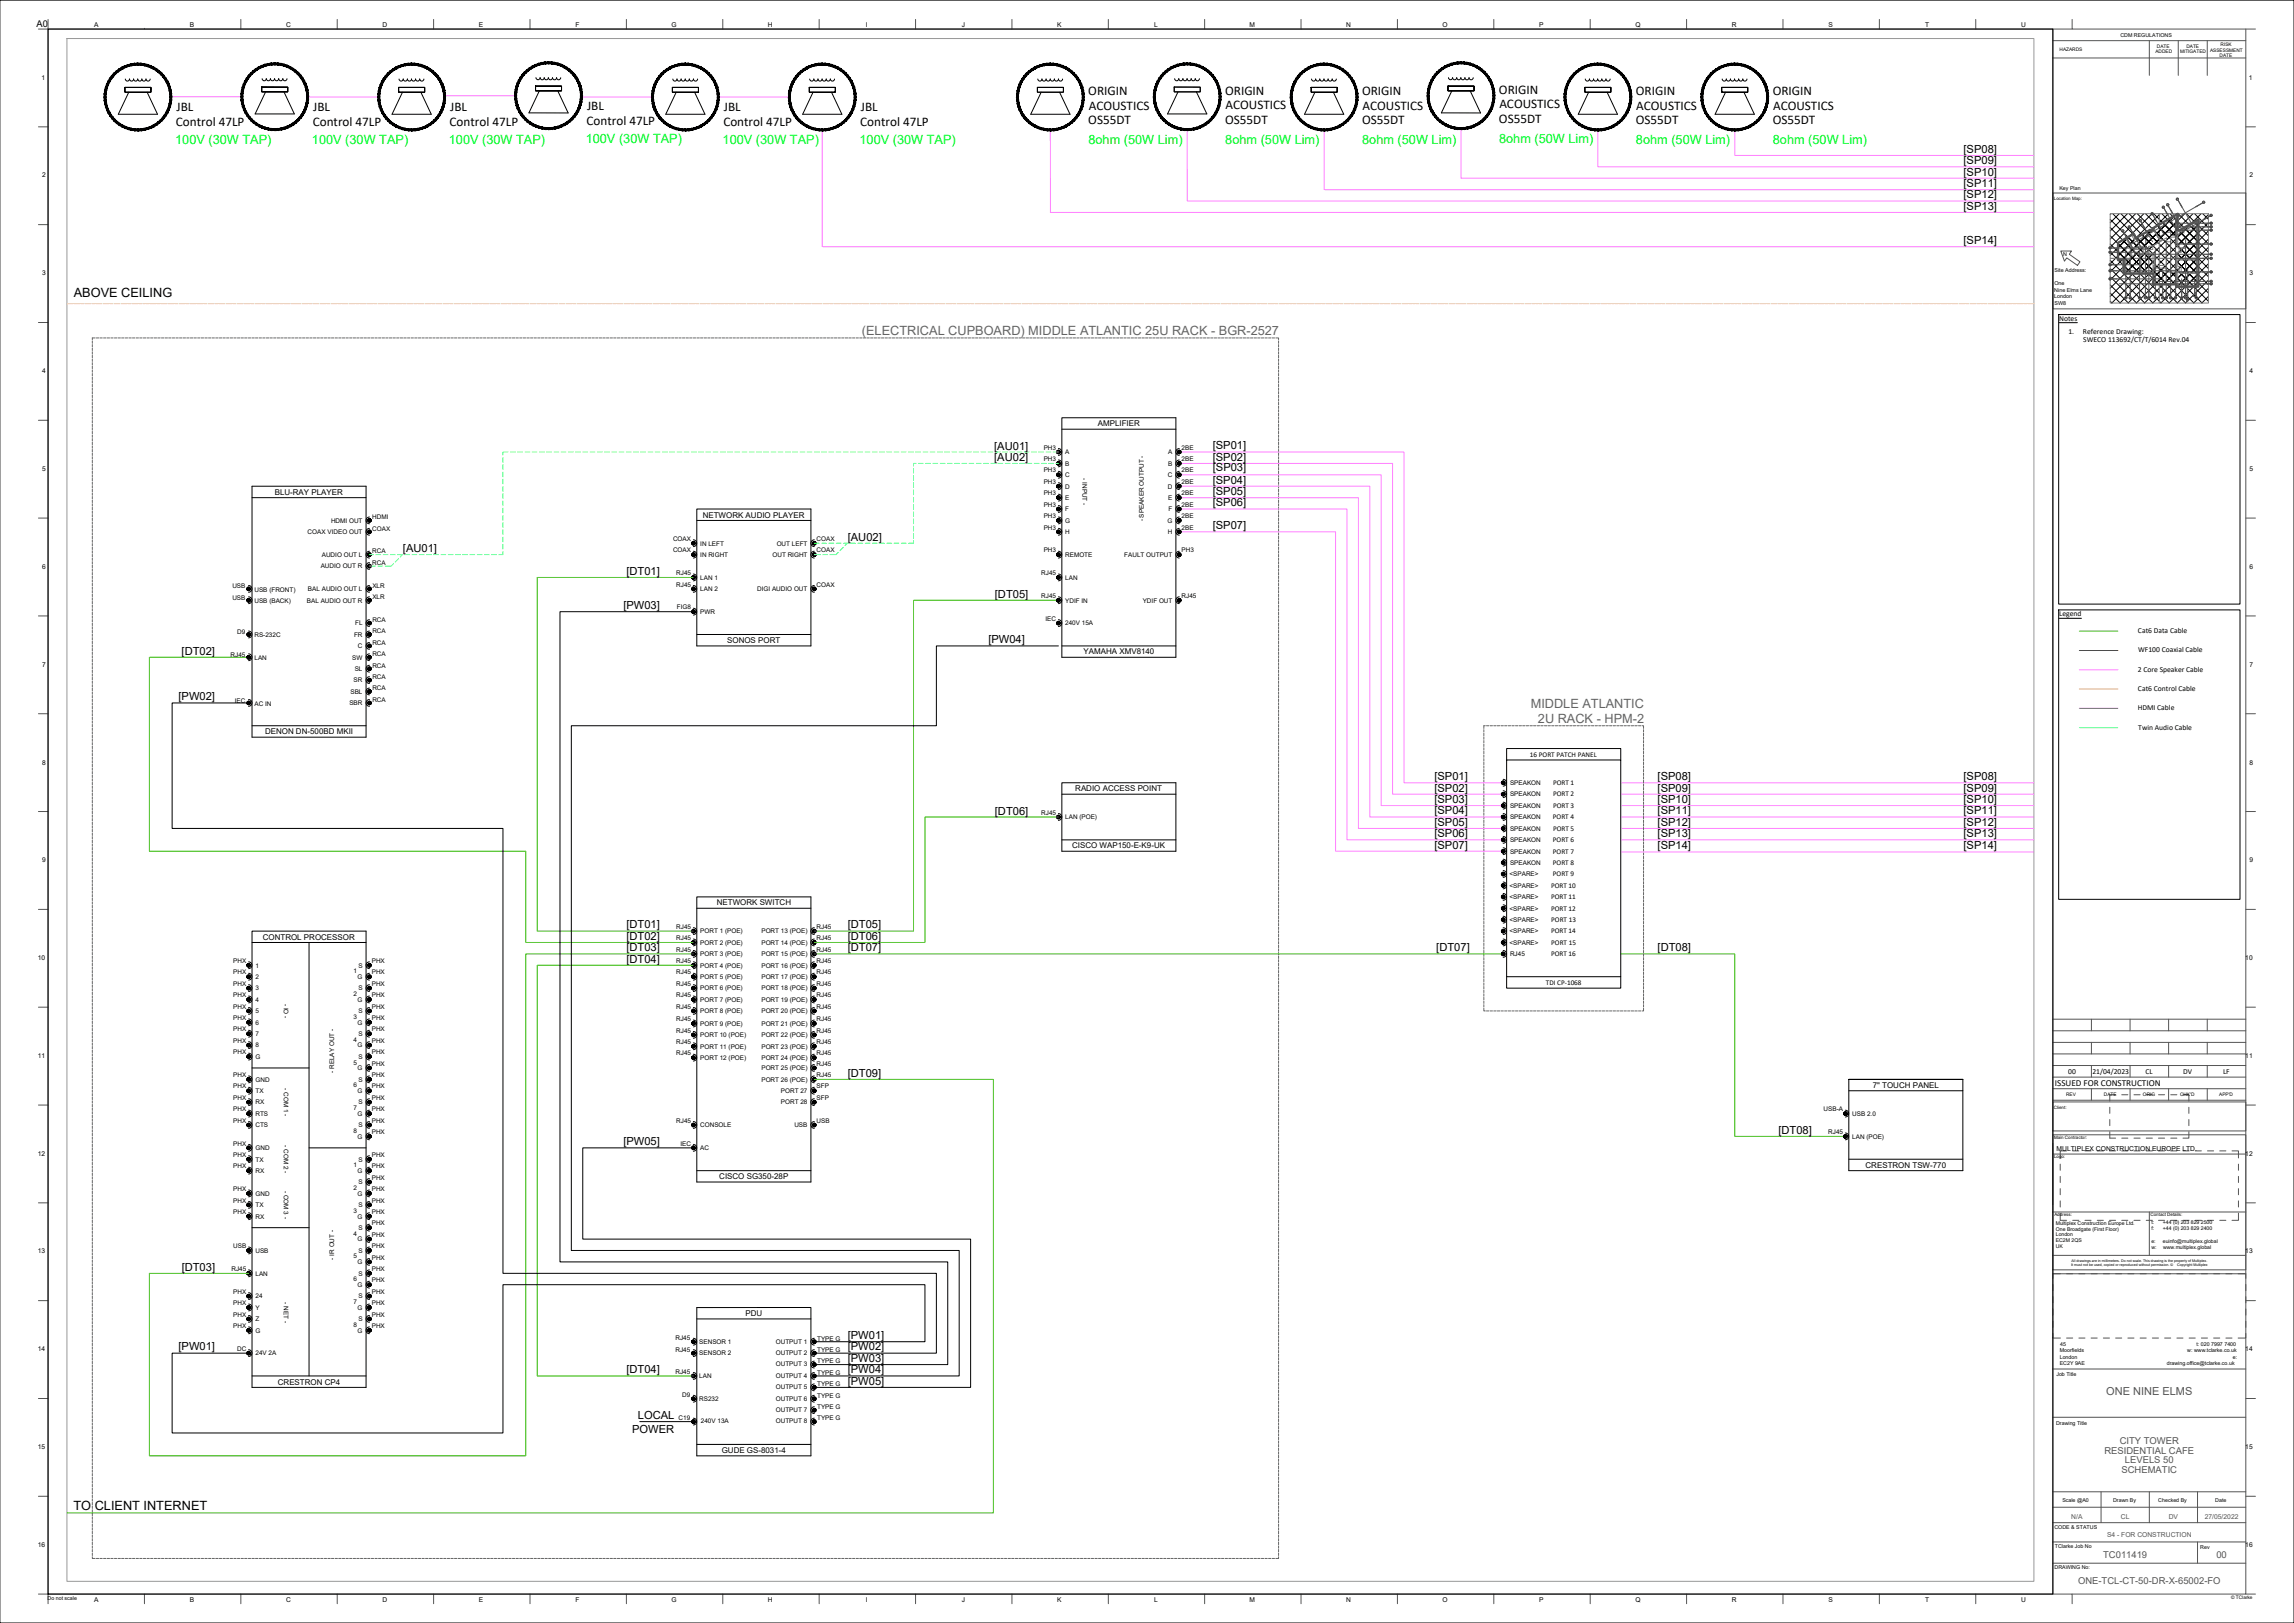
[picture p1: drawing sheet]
<svg xmlns="http://www.w3.org/2000/svg" width="1189mm" height="841mm" viewBox="0 0 1189 841" stroke-linecap="round" stroke-linejoin="round" font-family="sans-serif">
<defs><g id="words">
<text font-size="24.3" x="318" y="13">CITY TOWER - L50 RESIDENTIAL CAFE</text>
<g font-size="6.8">
<text x="564" y="49">ORIGIN</text>
<text x="635" y="49">ORIGIN</text>
<text x="706" y="49">ORIGIN</text>
<text x="777" y="49">ORIGIN</text>
<text x="848" y="49">ORIGIN</text>
<text x="919" y="49">ORIGIN</text>
<text x="91" y="58">JBL</text>
<text x="162" y="58">JBL</text>
<text x="233" y="58">JBL</text>
<text x="304" y="57">JBL</text>
<text x="375" y="58">JBL</text>
<text x="446" y="58">JBL</text>
<text x="564" y="57">ACOUSTICS</text>
<text x="635" y="57">ACOUSTICS</text>
<text x="706" y="57">ACOUSTICS</text>
<text x="777" y="56">ACOUSTICS</text>
<text x="848" y="57">ACOUSTICS</text>
<text x="919" y="57">ACOUSTICS</text>
<text x="91" y="65">Control 47LP</text>
<text x="162" y="65">Control 47LP</text>
<text x="233" y="65">Control 47LP</text>
<text x="304" y="65">Control 47LP</text>
<text x="375" y="65">Control 47LP</text>
<text x="446" y="65">Control 47LP</text>
<text x="564" y="64">OS55DT</text>
<text x="635" y="64">OS55DT</text>
<text x="706" y="64">OS55DT</text>
<text x="777" y="64">OS55DT</text>
<text x="848" y="64">OS55DT</text>
<text x="919" y="64">OS55DT</text>
</g>
<g font-size="6.6" fill="#0f0">
<text x="91" y="75">100V (30W TAP)</text>
<text x="162" y="75">100V (30W TAP)</text>
<text x="233" y="75">100V (30W TAP)</text>
<text x="304" y="74">100V (30W TAP)</text>
<text x="374" y="75">100V (30W TAP)</text>
<text x="445" y="75">100V (30W TAP)</text>
<text x="564" y="75">8ohm (50W Lim)</text>
<text x="635" y="75">8ohm (50W Lim)</text>
<text x="706" y="75">8ohm (50W Lim)</text>
<text x="777" y="74">8ohm (50W Lim)</text>
<text x="848" y="75">8ohm (50W Lim)</text>
<text x="919" y="75">8ohm (50W Lim)</text>
</g>
<g font-size="6.6">
<text x="38" y="154">ABOVE CEILING</text>
<text x="38" y="783">TO CLIENT INTERNET</text>
</g>
<g font-size="6.6" fill="#636466">
<text x="447" y="174">(ELECTRICAL CUPBOARD) MIDDLE ATLANTIC 25U RACK - BGR-2527</text>
<text x="793" y="367">MIDDLE ATLANTIC</text>
<text x="797" y="375">2U RACK - HPM-2</text>
</g>
<g font-size="5.8">
<text x="1018" y="79">[SP08]</text>
<text x="1018" y="85">[SP09]</text>
<text x="1018" y="91">[SP10]</text>
<text x="1018" y="97">[SP11]</text>
<text x="1018" y="103">[SP12]</text>
<text x="1018" y="109">[SP13]</text>
<text x="1018" y="126">[SP14]</text>
<text x="515" y="233">[AU01]</text>
<text x="628" y="233">[SP01]</text>
<text x="515" y="239">[AU02]</text>
<text x="628" y="239">[SP02]</text>
<text x="629" y="244">[SP03]</text>
<text x="628" y="251">[SP04]</text>
<text x="628" y="256">[SP05]</text>
<text x="628" y="262">[SP06]</text>
<text x="628" y="274">[SP07]</text>
<text x="439" y="280">[AU02]</text>
<text x="209" y="286">[AU01]</text>
<text x="325" y="298">[DT01]</text>
<text x="516" y="310">[DT05]</text>
<text x="323" y="316">[PW03]</text>
<text x="512" y="333">[PW04]</text>
<text x="94" y="339">[DT02]</text>
<text x="93" y="363">[PW02]</text>
<text x="743" y="404">[SP01]</text>
<text x="859" y="404">[SP08]</text>
<text x="1018" y="404">[SP08]</text>
<text x="743" y="410">[SP02]</text>
<text x="859" y="410">[SP09]</text>
<text x="1018" y="410">[SP09]</text>
<text x="743" y="416">[SP03]</text>
<text x="859" y="416">[SP10]</text>
<text x="1018" y="416">[SP10]</text>
<text x="516" y="422">[DT06]</text>
<text x="743" y="422">[SP04]</text>
<text x="859" y="422">[SP11]</text>
<text x="1018" y="422">[SP11]</text>
<text x="743" y="428">[SP05]</text>
<text x="859" y="428">[SP12]</text>
<text x="1018" y="428">[SP12]</text>
<text x="743" y="434">[SP06]</text>
<text x="859" y="434">[SP13]</text>
<text x="1018" y="434">[SP13]</text>
<text x="743" y="440">[SP07]</text>
<text x="859" y="440">[SP14]</text>
<text x="1018" y="440">[SP14]</text>
<text x="325" y="481">[DT01]</text>
<text x="439" y="481">[DT05]</text>
<text x="325" y="487">[DT02]</text>
<text x="439" y="487">[DT06]</text>
<text x="325" y="493">[DT03]</text>
<text x="439" y="493">[DT07]</text>
<text x="744" y="493">[DT07]</text>
<text x="859" y="493">[DT08]</text>
<text x="325" y="499">[DT04]</text>
<text x="439" y="558">[DT09]</text>
<text x="922" y="587">[DT08]</text>
<text x="323" y="593">[PW05]</text>
<text x="94" y="658">[DT03]</text>
<text x="439" y="694">[PW01]</text>
<text x="93" y="700">[PW01]</text>
<text x="439" y="700">[PW02]</text>
<text x="439" y="706">[PW03]</text>
<text x="325" y="712">[DT04]</text>
<text x="439" y="712">[PW04]</text>
<text x="439" y="718">[PW05]</text>
<text x="331" y="736">LOCAL</text>
<text x="328" y="743">POWER</text>
</g>
<text font-size="5.7" fill="#545454" x="1092" y="723">ONE NINE ELMS</text>
<g font-size="4.9" fill="#545454">
<text x="1099" y="748">CITY TOWER</text>
<text x="1091" y="753">RESIDENTIAL CAFE</text>
<text x="1101" y="758">LEVELS 50</text>
<text x="1099" y="763">SCHEMATIC</text>
<text x="1090" y="807">TC011419</text>
<text x="1149" y="807">00</text>
<text x="1077" y="821">ONE-TCL-CT-50-DR-X-65002-FO</text>
</g>
<text font-size="4.8" x="19" y="14">A0</text>
<text font-size="4.7" x="1065" y="563">ISSUED FOR CONSTRUCTION</text>
<g font-size="4.1">
<text x="569" y="221">AMPLIFIER</text>
<text x="142" y="256">BLU-RAY PLAYER</text>
<text x="364" y="268">NETWORK AUDIO PLAYER</text>
<text x="377" y="333">SONOS PORT</text>
<text x="562" y="339">YAMAHA XMV8140</text>
<text x="137" y="381">DENON DN-500BD MKII</text>
<text x="557" y="410">RADIO ACCESS POINT</text>
<text x="556" y="440">CISCO WAP150-E-K9-UK</text>
<text x="371" y="469">NETWORK SWITCH</text>
<text x="136" y="487">CONTROL PROCESSOR</text>
<text x="971" y="564">7&quot; TOUCH PANEL</text>
<text x="967" y="605">CRESTRON TSW-770</text>
<text x="373" y="611">CISCO SG350-28P</text>
<text x="386" y="682">PDU</text>
<text x="144" y="717">CRESTRON CP4</text>
<text x="374" y="753">GUDE GS-8031-4</text>
</g>
<g font-size="3.9">
<text x="1067" y="166">Notes</text>
<text x="1072" y="173">1.</text>
<text x="1079" y="173">Reference Drawing:</text>
<text x="1080" y="177">SWECO 113692/CT/T/6014 Rev.04</text>
<text x="1067" y="319">Legend</text>
<text x="1108" y="328">Cat6 Data Cable</text>
<text x="1108" y="338">WF100 Coaxial Cable</text>
<text x="1108" y="348">2 Core Speaker Cable</text>
<text x="1108" y="358">Cat6 Control Cable</text>
<text x="1108" y="368">HDMI Cable</text>
<text x="1108" y="378">Twin Audio Cable</text>
<text x="1072" y="556">00</text>
<text x="1084" y="556">21/04/2023</text>
<text x="1112" y="556">CL</text>
<text x="1131" y="556">DV</text>
<text x="1152" y="556">LF</text>
</g>
<g font-size="3.7">
<text x="793" y="392">16 PORT PATCH PANEL</text>
<text x="805" y="407">PORT 1</text>
<text x="805" y="413">PORT 2</text>
<text x="805" y="419">PORT 3</text>
<text x="805" y="425">PORT 4</text>
<text x="805" y="430">PORT 5</text>
<text x="805" y="436">PORT 6</text>
<text x="805" y="442">PORT 7</text>
<text x="805" y="448">PORT 8</text>
<text x="805" y="454">PORT 9</text>
<text x="804" y="460">PORT 10</text>
<text x="804" y="466">PORT 11</text>
<text x="804" y="472">PORT 12</text>
<text x="804" y="478">PORT 13</text>
<text x="804" y="484">PORT 14</text>
<text x="804" y="490">PORT 15</text>
<text x="804" y="495">PORT 16</text>
<text x="801" y="510">TDI CP-1068</text>
</g>
<text font-size="3.5" x="1066" y="597">MULTIPLEX CONSTRUCTION EUROPE LTD.</text>
<g font-size="3.5" fill="#545454">
<text x="1073" y="787">N/A</text>
<text x="1099" y="787">CL</text>
<text x="1124" y="787">DV</text>
<text x="1143" y="787">27/05/2022</text>
<text x="1092" y="796">S4 - FOR CONSTRUCTION</text>
</g>
<g font-size="3.4">
<text x="49" y="14">A</text>
<text x="98" y="14">B</text>
<text x="148" y="14">C</text>
<text x="198" y="14">D</text>
<text x="248" y="14">E</text>
<text x="298" y="14">F</text>
<text x="348" y="14">G</text>
<text x="398" y="14">H</text>
<text x="449" y="14">I</text>
<text x="498" y="14">J</text>
<text x="548" y="14">K</text>
<text x="598" y="14">L</text>
<text x="648" y="14">M</text>
<text x="698" y="14">N</text>
<text x="748" y="14">O</text>
<text x="798" y="14">P</text>
<text x="848" y="14">Q</text>
<text x="897" y="14">R</text>
<text x="948" y="14">S</text>
<text x="998" y="14">T</text>
<text x="1047" y="14">U</text>
<text x="22" y="41">1</text>
<text x="1166" y="41">1</text>
<text x="22" y="92">2</text>
<text x="1166" y="92">2</text>
<text x="22" y="143">3</text>
<text x="1166" y="143">3</text>
<text x="22" y="193">4</text>
<text x="1166" y="193">4</text>
<text x="22" y="244">5</text>
<text x="1166" y="244">5</text>
<text x="22" y="295">6</text>
<text x="1166" y="295">6</text>
<text x="22" y="345">7</text>
<text x="1166" y="345">7</text>
<text x="22" y="396">8</text>
<text x="1166" y="396">8</text>
<text x="22" y="447">9</text>
<text x="1166" y="447">9</text>
<text x="20" y="498">10</text>
<text x="1164" y="498">10</text>
<text x="20" y="548">11</text>
<text x="1164" y="548">11</text>
<text x="20" y="599">12</text>
<text x="1164" y="599">12</text>
<text x="20" y="650">13</text>
<text x="1164" y="650">13</text>
<text x="20" y="700">14</text>
<text x="1164" y="700">14</text>
<text x="20" y="751">15</text>
<text x="1164" y="751">15</text>
<text x="20" y="802">16</text>
<text x="1164" y="802">16</text>
<text x="49" y="830">A</text>
<text x="98" y="830">B</text>
<text x="148" y="830">C</text>
<text x="198" y="830">D</text>
<text x="248" y="830">E</text>
<text x="298" y="830">F</text>
<text x="348" y="830">G</text>
<text x="398" y="830">H</text>
<text x="449" y="830">I</text>
<text x="498" y="830">J</text>
<text x="548" y="830">K</text>
<text x="598" y="830">L</text>
<text x="648" y="830">M</text>
<text x="698" y="830">N</text>
<text x="748" y="830">O</text>
<text x="798" y="830">P</text>
<text x="848" y="830">Q</text>
<text x="897" y="830">R</text>
<text x="948" y="830">S</text>
<text x="998" y="830">T</text>
<text x="1047" y="830">U</text>
</g>
<g font-size="3.3">
<text x="541" y="233">PH3</text>
<text x="612" y="233">2BE</text>
<text x="541" y="239">PH3</text>
<text x="552" y="235">A</text>
<text x="605" y="235">A</text>
<text x="612" y="239">2BE</text>
<text x="541" y="245">PH3</text>
<text x="552" y="241">B</text>
<text x="605" y="241">B</text>
<text x="612" y="245">2BE</text>
<text x="541" y="251">PH3</text>
<text x="552" y="247">C</text>
<text x="561" y="248" transform="rotate(90 561 248)">- INPUT -</text>
<text x="605" y="247">C</text>
<text x="612" y="251">2BE</text>
<text x="541" y="257">PH3</text>
<text x="552" y="253">D</text>
<text x="605" y="253">D</text>
<text x="612" y="257">2BE</text>
<text x="541" y="263">PH3</text>
<text x="552" y="259">E</text>
<text x="605" y="259">E</text>
<text x="612" y="263">2BE</text>
<text x="193" y="269">HDMI</text>
<text x="541" y="269">PH3</text>
<text x="552" y="265">F</text>
<text x="606" y="265">F</text>
<text x="612" y="269">2BE</text>
<text x="172" y="271">HDMI OUT</text>
<text x="193" y="275">COAX</text>
<text x="541" y="274">PH3</text>
<text x="552" y="271">G</text>
<text x="593" y="270" transform="rotate(-90 593 270)">- SPEAKER OUTPUT -</text>
<text x="605" y="271">G</text>
<text x="612" y="274">2BE</text>
<text x="159" y="277">COAX VIDEO OUT</text>
<text x="349" y="280">COAX</text>
<text x="423" y="280">COAX</text>
<text x="552" y="277">H</text>
<text x="605" y="277">H</text>
<text x="193" y="287">RCA</text>
<text x="349" y="286">COAX</text>
<text x="363" y="283">IN LEFT</text>
<text x="403" y="283">OUT LEFT</text>
<text x="423" y="286">COAX</text>
<text x="541" y="286">PH3</text>
<text x="612" y="286">PH3</text>
<text x="167" y="289">AUDIO OUT L</text>
<text x="193" y="293">RCA</text>
<text x="363" y="289">IN RIGHT</text>
<text x="400" y="289">OUT RIGHT</text>
<text x="552" y="289">REMOTE</text>
<text x="583" y="289">FAULT OUTPUT</text>
<text x="166" y="294">AUDIO OUT R</text>
<text x="350" y="298">RJ45</text>
<text x="540" y="298">RJ45</text>
<text x="120" y="305">USB</text>
<text x="193" y="305">XLR</text>
<text x="350" y="304">RJ45</text>
<text x="363" y="300">LAN 1</text>
<text x="423" y="304">COAX</text>
<text x="552" y="300">LAN</text>
<text x="120" y="311">USB</text>
<text x="132" y="307">USB (FRONT)</text>
<text x="160" y="306">BAL AUDIO OUT L</text>
<text x="193" y="310">XLR</text>
<text x="363" y="306">LAN 2</text>
<text x="392" y="306">DIGI AUDIO OUT</text>
<text x="540" y="310">RJ45</text>
<text x="612" y="310">RJ45</text>
<text x="132" y="313">USB (BACK)</text>
<text x="159" y="312">BAL AUDIO OUT R</text>
<text x="351" y="316">FIG8</text>
<text x="552" y="312">YDIF IN</text>
<text x="592" y="312">YDIF OUT</text>
<text x="193" y="322">RCA</text>
<text x="363" y="318">PWR</text>
<text x="542" y="322">IEC</text>
<text x="123" y="329">D9</text>
<text x="184" y="324">FL</text>
<text x="193" y="328">RCA</text>
<text x="552" y="324">240V 15A</text>
<text x="132" y="330">RS-232C</text>
<text x="183" y="330">FR</text>
<text x="185" y="336">C</text>
<text x="193" y="334">RCA</text>
<text x="120" y="340">RJ45</text>
<text x="183" y="342">SW</text>
<text x="193" y="340">RCA</text>
<text x="132" y="342">LAN</text>
<text x="184" y="348">SL</text>
<text x="193" y="346">RCA</text>
<text x="183" y="354">SR</text>
<text x="193" y="352">RCA</text>
<text x="182" y="360">SBL</text>
<text x="193" y="358">RCA</text>
<text x="122" y="364">IEC</text>
<text x="132" y="366">AC IN</text>
<text x="181" y="365">SBR</text>
<text x="193" y="364">RCA</text>
<text x="783" y="407">SPEAKON</text>
<text x="783" y="413">SPEAKON</text>
<text x="783" y="419">SPEAKON</text>
<text x="540" y="422">RJ45</text>
<text x="552" y="425">LAN (POE)</text>
<text x="783" y="425">SPEAKON</text>
<text x="783" y="430">SPEAKON</text>
<text x="783" y="436">SPEAKON</text>
<text x="783" y="442">SPEAKON</text>
<text x="783" y="448">SPEAKON</text>
<text x="782" y="454">&lt;SPARE&gt;</text>
<text x="782" y="460">&lt;SPARE&gt;</text>
<text x="782" y="466">&lt;SPARE&gt;</text>
<text x="782" y="472">&lt;SPARE&gt;</text>
<text x="782" y="478">&lt;SPARE&gt;</text>
<text x="350" y="481">RJ45</text>
<text x="363" y="484">PORT 1 (POE)</text>
<text x="395" y="484">PORT 13 (POE)</text>
<text x="423" y="481">RJ45</text>
<text x="782" y="484">&lt;SPARE&gt;</text>
<text x="350" y="487">RJ45</text>
<text x="363" y="490">PORT 2 (POE)</text>
<text x="395" y="490">PORT 14 (POE)</text>
<text x="423" y="487">RJ45</text>
<text x="782" y="490">&lt;SPARE&gt;</text>
<text x="350" y="493">RJ45</text>
<text x="363" y="495">PORT 3 (POE)</text>
<text x="395" y="495">PORT 15 (POE)</text>
<text x="423" y="493">RJ45</text>
<text x="783" y="495">RJ45</text>
<text x="121" y="499">PHX</text>
<text x="132" y="501">1</text>
<text x="186" y="501">S</text>
<text x="193" y="499">PHX</text>
<text x="350" y="499">RJ45</text>
<text x="363" y="501">PORT 4 (POE)</text>
<text x="395" y="501">PORT 16 (POE)</text>
<text x="423" y="499">RJ45</text>
<text x="121" y="505">PHX</text>
<text x="132" y="507">2</text>
<text x="183" y="504">1</text>
<text x="185" y="507">G</text>
<text x="193" y="505">PHX</text>
<text x="350" y="505">RJ45</text>
<text x="363" y="507">PORT 5 (POE)</text>
<text x="395" y="507">PORT 17 (POE)</text>
<text x="423" y="505">RJ45</text>
<text x="121" y="511">PHX</text>
<text x="132" y="513">3</text>
<text x="186" y="513">S</text>
<text x="193" y="511">PHX</text>
<text x="350" y="511">RJ45</text>
<text x="363" y="513">PORT 6 (POE)</text>
<text x="395" y="513">PORT 18 (POE)</text>
<text x="423" y="511">RJ45</text>
<text x="121" y="517">PHX</text>
<text x="132" y="519">4</text>
<text x="147" y="520" transform="rotate(90 147 520)">- IO -</text>
<text x="183" y="516">2</text>
<text x="185" y="519">G</text>
<text x="193" y="517">PHX</text>
<text x="350" y="517">RJ45</text>
<text x="363" y="519">PORT 7 (POE)</text>
<text x="395" y="519">PORT 19 (POE)</text>
<text x="423" y="517">RJ45</text>
<text x="121" y="523">PHX</text>
<text x="132" y="525">5</text>
<text x="186" y="525">S</text>
<text x="193" y="523">PHX</text>
<text x="350" y="523">RJ45</text>
<text x="363" y="525">PORT 8 (POE)</text>
<text x="395" y="525">PORT 20 (POE)</text>
<text x="423" y="523">RJ45</text>
<text x="121" y="529">PHX</text>
<text x="132" y="531">6</text>
<text x="183" y="528">3</text>
<text x="185" y="531">G</text>
<text x="193" y="529">PHX</text>
<text x="350" y="529">RJ45</text>
<text x="363" y="532">PORT 9 (POE)</text>
<text x="395" y="532">PORT 21 (POE)</text>
<text x="423" y="529">RJ45</text>
<text x="121" y="534">PHX</text>
<text x="132" y="537">7</text>
<text x="183" y="540">4</text>
<text x="186" y="537">S</text>
<text x="193" y="534">PHX</text>
<text x="350" y="535">RJ45</text>
<text x="363" y="537">PORT 10 (POE)</text>
<text x="395" y="537">PORT 22 (POE)</text>
<text x="423" y="535">RJ45</text>
<text x="121" y="540">PHX</text>
<text x="132" y="543">8</text>
<text x="185" y="543">G</text>
<text x="193" y="540">PHX</text>
<text x="350" y="541">RJ45</text>
<text x="363" y="543">PORT 11 (POE)</text>
<text x="395" y="543">PORT 23 (POE)</text>
<text x="423" y="541">RJ45</text>
<text x="121" y="546">PHX</text>
<text x="132" y="549">G</text>
<text x="183" y="552">5</text>
<text x="186" y="549">S</text>
<text x="193" y="546">PHX</text>
<text x="350" y="547">RJ45</text>
<text x="363" y="549">PORT 12 (POE)</text>
<text x="395" y="549">PORT 24 (POE)</text>
<text x="423" y="547">RJ45</text>
<text x="173" y="556" transform="rotate(-90 173 556)">- RELAY OUT -</text>
<text x="185" y="555">G</text>
<text x="193" y="552">PHX</text>
<text x="395" y="555">PORT 25 (POE)</text>
<text x="423" y="552">RJ45</text>
<text x="121" y="558">PHX</text>
<text x="132" y="561">GND</text>
<text x="147" y="564" transform="rotate(90 147 564)">- COM 1 -</text>
<text x="183" y="563">6</text>
<text x="186" y="561">S</text>
<text x="193" y="558">PHX</text>
<text x="395" y="561">PORT 26 (POE)</text>
<text x="423" y="558">RJ45</text>
<text x="121" y="564">PHX</text>
<text x="121" y="570">PHX</text>
<text x="132" y="566">TX</text>
<text x="185" y="566">G</text>
<text x="193" y="564">PHX</text>
<text x="193" y="570">PHX</text>
<text x="405" y="566">PORT 27</text>
<text x="423" y="564">SFP</text>
<text x="423" y="570">SFP</text>
<text x="121" y="576">PHX</text>
<text x="132" y="572">RX</text>
<text x="183" y="575">7</text>
<text x="186" y="572">S</text>
<text x="193" y="576">PHX</text>
<text x="405" y="572">PORT 28</text>
<text x="945" y="576">USB-A</text>
<text x="121" y="582">PHX</text>
<text x="132" y="578">RTS</text>
<text x="185" y="578">G</text>
<text x="193" y="582">PHX</text>
<text x="350" y="582">RJ45</text>
<text x="423" y="582">USB</text>
<text x="960" y="578">USB 2.0</text>
<text x="132" y="584">CTS</text>
<text x="183" y="587">8</text>
<text x="186" y="584">S</text>
<text x="193" y="588">PHX</text>
<text x="363" y="584">CONSOLE</text>
<text x="412" y="584">USB</text>
<text x="947" y="588">RJ45</text>
<text x="121" y="594">PHX</text>
<text x="147" y="593" transform="rotate(90 147 593)">- COM 2 -</text>
<text x="185" y="590">G</text>
<text x="353" y="594">IEC</text>
<text x="960" y="590">LAN (POE)</text>
<text x="121" y="600">PHX</text>
<text x="132" y="596">GND</text>
<text x="193" y="600">PHX</text>
<text x="363" y="596">AC</text>
<text x="121" y="605">PHX</text>
<text x="132" y="602">TX</text>
<text x="183" y="605">1</text>
<text x="186" y="602">S</text>
<text x="193" y="605">PHX</text>
<text x="132" y="608">RX</text>
<text x="185" y="608">G</text>
<text x="193" y="611">PHX</text>
<text x="121" y="617">PHX</text>
<text x="147" y="617" transform="rotate(90 147 617)">- COM 3 -</text>
<text x="183" y="617">2</text>
<text x="186" y="614">S</text>
<text x="193" y="617">PHX</text>
<text x="121" y="623">PHX</text>
<text x="132" y="620">GND</text>
<text x="185" y="620">G</text>
<text x="193" y="623">PHX</text>
<text x="121" y="629">PHX</text>
<text x="132" y="626">TX</text>
<text x="183" y="628">3</text>
<text x="186" y="626">S</text>
<text x="193" y="629">PHX</text>
<text x="132" y="631">RX</text>
<text x="185" y="631">G</text>
<text x="193" y="635">PHX</text>
<text x="183" y="640">4</text>
<text x="186" y="637">S</text>
<text x="193" y="641">PHX</text>
<text x="121" y="647">USB</text>
<text x="185" y="643">G</text>
<text x="193" y="647">PHX</text>
<text x="132" y="649">USB</text>
<text x="173" y="653" transform="rotate(-90 173 653)">- IR OUT -</text>
<text x="183" y="652">5</text>
<text x="186" y="649">S</text>
<text x="193" y="653">PHX</text>
<text x="120" y="659">RJ45</text>
<text x="185" y="655">G</text>
<text x="193" y="659">PHX</text>
<text x="132" y="661">LAN</text>
<text x="183" y="664">6</text>
<text x="186" y="661">S</text>
<text x="193" y="665">PHX</text>
<text x="121" y="670">PHX</text>
<text x="185" y="667">G</text>
<text x="193" y="670">PHX</text>
<text x="121" y="676">PHX</text>
<text x="132" y="673">24</text>
<text x="147" y="675" transform="rotate(90 147 675)">- NET -</text>
<text x="183" y="676">7</text>
<text x="186" y="673">S</text>
<text x="193" y="676">PHX</text>
<text x="121" y="682">PHX</text>
<text x="132" y="679">Y</text>
<text x="185" y="679">G</text>
<text x="193" y="682">PHX</text>
<text x="121" y="688">PHX</text>
<text x="132" y="685">Z</text>
<text x="183" y="688">8</text>
<text x="186" y="685">S</text>
<text x="193" y="688">PHX</text>
<text x="132" y="691">G</text>
<text x="185" y="691">G</text>
<text x="350" y="695">RJ45</text>
<text x="423" y="695">TYPE G</text>
<text x="123" y="700">DC</text>
<text x="350" y="700">RJ45</text>
<text x="362" y="696">SENSOR 1</text>
<text x="402" y="696">OUTPUT 1</text>
<text x="423" y="701">TYPE G</text>
<text x="132" y="702">24V 2A</text>
<text x="362" y="702">SENSOR 2</text>
<text x="402" y="702">OUTPUT 2</text>
<text x="423" y="706">TYPE G</text>
<text x="350" y="712">RJ45</text>
<text x="362" y="714">LAN</text>
<text x="402" y="708">OUTPUT 3</text>
<text x="402" y="714">OUTPUT 4</text>
<text x="423" y="712">TYPE G</text>
<text x="402" y="720">OUTPUT 5</text>
<text x="423" y="718">TYPE G</text>
<text x="353" y="724">D9</text>
<text x="362" y="726">RS232</text>
<text x="402" y="726">OUTPUT 6</text>
<text x="423" y="724">TYPE G</text>
<text x="402" y="732">OUTPUT 7</text>
<text x="423" y="730">TYPE G</text>
<text x="352" y="736">C19</text>
<text x="363" y="737">240V 13A</text>
<text x="402" y="738">OUTPUT 8</text>
<text x="423" y="736">TYPE G</text>
</g>
<g font-size="2.8">
<text x="1069" y="133">N</text>
<text x="1065" y="141">Site Address:</text>
<text x="1065" y="148">One</text>
<text x="1065" y="151">Nine Elms Lane</text>
<text x="1065" y="155">London</text>
<text x="1065" y="158">SW8</text>
</g>
<g font-size="2.7">
<text x="1099" y="19">CDM REGULATIONS</text>
<text x="1067" y="99">Key Plan</text>
<text x="1065" y="635">Multiplex Construction Europe Ltd.</text>
<text x="1115" y="634">t:</text>
<text x="1121" y="634">+44 (0) 203 829 2500</text>
<text x="1065" y="641">London</text>
<text x="1065" y="638">One Broadgate (First Floor)</text>
<text x="1115" y="638">f:</text>
<text x="1121" y="637">+44 (0) 203 829 2400</text>
<text x="1065" y="644">EC2M 2QS</text>
<text x="1065" y="647">UK</text>
<text x="1115" y="644">e:</text>
<text x="1115" y="647">w:</text>
<text x="1121" y="644">euinfo@multiplex.global</text>
<text x="1121" y="647">www.multiplex.global</text>
<text x="1067" y="701">Moorfields</text>
<text x="1068" y="698">45</text>
<text x="1134" y="701">w: www.tclarke.co.uk</text>
<text x="1138" y="698">t: 020 7997 7400</text>
<text x="1067" y="704">London</text>
<text x="1067" y="707">EC2Y 9AE</text>
<text x="1123" y="707">drawing.office@tclarke.co.uk</text>
<text x="1157" y="704">e:</text>
<text x="1066" y="713">Job Title</text>
<text x="1066" y="738">Drawing Title</text>
<text x="1069" y="778">Scale @A0</text>
<text x="1095" y="778">Drawn By</text>
<text x="1119" y="778">Checked By</text>
<text x="1148" y="778">Date</text>
<text x="1065" y="792">CODE &amp; STATUS</text>
<text x="1065" y="802">TClarke Job No</text>
<text x="1140" y="803">Rev</text>
<text x="1065" y="813">DRAWING No:</text>
<text x="25" y="829">Do not scale</text>
</g>
<g font-size="2.5">
<text x="1151" y="24">RISK</text>
<text x="1067" y="26">HAZARDS</text>
<text x="1117" y="28">ADDED</text>
<text x="1118" y="25">DATE</text>
<text x="1130" y="28">MITIGATED</text>
<text x="1133" y="25">DATE</text>
<text x="1145" y="27">ASSESSMENT</text>
<text x="1150" y="29">DATE</text>
<text x="1071" y="568">REV</text>
<text x="1090" y="568">DATE</text>
<text x="1111" y="568">ORIG</text>
<text x="1130" y="568">CHK'D</text>
<text x="1150" y="568">APP'D</text>
<text x="1156" y="829">© TClarke</text>
</g>
<g font-size="2.3">
<text x="1064" y="104">Location Map:</text>
<text x="1064" y="575">Client:</text>
<text x="1064" y="590">Main Contractor:</text>
<text x="1064" y="600">Logo:</text>
<text x="1065" y="630">Address:</text>
<text x="1115" y="630">Contact Details:</text>
</g>
<g font-size="1.9">
<text x="1074" y="654">All drawings are in millimeters. Do not scale. This drawing is the property of Multiplex.</text>
<text x="1073" y="656">It must not be used, copied or reproduced without permission. ©</text>
<text x="1128" y="656">Copyright Multiplex</text>
</g>
<g font-size=".5">
<text x="1121" y="108" transform="rotate(-30 1121 108)">C5</text>
<text x="1123" y="106" transform="rotate(-27 1123 106)">C6</text>
<text x="1128" y="104" transform="rotate(-32 1128 104)">C7</text>
<text x="1142" y="105" transform="rotate(-28 1142 105)">CA</text>
<text x="1115" y="111" transform="rotate(-32 1115 111)">C4</text>
<text x="1145" y="111" transform="rotate(59 1145 111)">CB</text>
<text x="1103" y="118" transform="rotate(-32 1103 118)">C2</text>
<text x="1109" y="115" transform="rotate(-30 1109 115)">C3</text>
<text x="1146" y="115" transform="rotate(90 1146 115)">CH</text>
<text x="1146" y="117" transform="rotate(90 1146 117)">CJ</text>
<text x="1146" y="119" transform="rotate(90 1146 119)">CK</text>
<text x="1100" y="120" transform="rotate(-32 1100 120)">C1</text>
<text x="1094" y="131" transform="rotate(-90 1094 131)">CD</text>
<text x="1094" y="129" transform="rotate(-90 1094 129)">CC</text>
<text x="1146" y="126" transform="rotate(90 1146 126)">CL</text>
<text x="1146" y="131" transform="rotate(90 1146 131)">CM</text>
<text x="1094" y="138" transform="rotate(-90 1094 138)">CE</text>
<text x="1146" y="133" transform="rotate(90 1146 133)">CN</text>
<text x="1094" y="141" transform="rotate(-90 1094 141)">CF</text>
<text x="1146" y="140" transform="rotate(90 1146 140)">CO</text>
<text x="1094" y="145" transform="rotate(-90 1094 145)">CG</text>
<text x="1146" y="145" transform="rotate(90 1146 145)">CP</text>
<text x="1146" y="147" transform="rotate(90 1146 147)">CR</text>
<text x="1102" y="154" transform="rotate(180 1102 154)">C8</text>
<text x="1104" y="154" transform="rotate(180 1104 154)">C9</text>
<text x="1109" y="154" transform="rotate(180 1109 154)">C10</text>
<text x="1112" y="154" transform="rotate(180 1112 154)">C11</text>
<text x="1114" y="154" transform="rotate(180 1114 154)">C12</text>
<text x="1118" y="154" transform="rotate(180 1118 154)">C13</text>
<text x="1121" y="154" transform="rotate(180 1121 154)">C14</text>
<text x="1123" y="154" transform="rotate(180 1123 154)">C15</text>
<text x="1125" y="154" transform="rotate(180 1125 154)">C16</text>
<text x="1128" y="154" transform="rotate(180 1128 154)">C17</text>
<text x="1131" y="154" transform="rotate(180 1131 154)">C18</text>
<text x="1133" y="154" transform="rotate(180 1133 154)">C19</text>
<text x="1134" y="155" transform="rotate(180 1134 155)">C20</text>
<text x="1138" y="153" transform="rotate(180 1138 153)">C21</text>
<text x="1139" y="154" transform="rotate(180 1139 154)">C22</text>
</g>
</g></defs>
<!-- layer: SC - Layout -->
<path d="M35 20h1019v799h-1019z" fill="none" stroke="#989898" stroke-width=".52"/>
<!-- layer: 0 -->
<g fill="none" stroke="#ffbf7f" stroke-width=".52">
<path d="M35 157h1M37 157h1M38 157h2M40 157h2M42 157h1M44 157h1M46 157h1M48 157h1M50 157h1M52 157h1M53 157h2M55 157h2"/>
<path d="M57 157h1M59 157h1M61 157h1M63 157h1M65 157h1M67 157h1M68 157h2M70 157h2M72 157h1M74 157h1M76 157h1M78 157h1"/>
<path d="M80 157h1M82 157h1M83 157h2M85 157h2M87 157h1M89 157h1M91 157h1M93 157h1M95 157h1M97 157h1M98 157h2M100 157h2"/>
<path d="M102 157h1M104 157h1M106 157h1M108 157h1M110 157h1M112 157h1M113 157h2M115 157h2M117 157h1M119 157h1M121 157h1M123 157h1"/>
<path d="M125 157h1M127 157h1M128 157h2M130 157h2M132 157h1M134 157h1M136 157h1M138 157h1M140 157h1M142 157h1M143 157h2M145 157h2"/>
<path d="M147 157h1M149 157h1M151 157h1M153 157h1M155 157h1M157 157h1M158 157h2M160 157h2M162 157h1M164 157h1M166 157h1M168 157h1"/>
<path d="M170 157h1M172 157h1M173 157h2M175 157h2M177 157h1M179 157h1M181 157h1M183 157h1M185 157h1M187 157h1M188 157h2M190 157h2"/>
<path d="M192 157h1M194 157h1M196 157h1M198 157h1M200 157h1M202 157h1M203 157h2M205 157h2M207 157h1M209 157h1M211 157h1M213 157h1"/>
<path d="M215 157h1M217 157h1M218 157h2M220 157h2M222 157h1M224 157h1M226 157h1M228 157h1M230 157h1M232 157h1M233 157h2M235 157h2"/>
<path d="M237 157h1M239 157h1M241 157h1M243 157h1M245 157h1M247 157h1M248 157h2M250 157h2M252 157h1M254 157h1M256 157h1M258 157h1"/>
<path d="M260 157h1M262 157h1M263 157h2M265 157h2M267 157h1M269 157h1M271 157h1M273 157h1M275 157h1M277 157h1M278 157h2M280 157h2"/>
<path d="M282 157h1M284 157h1M286 157h1M288 157h1M290 157h1M292 157h1M293 157h2M295 157h2M297 157h1M299 157h1M301 157h1M303 157h1"/>
<path d="M305 157h1M307 157h1M308 157h2M310 157h2M312 157h1M314 157h1M316 157h1M318 157h1M320 157h1M322 157h1M323 157h2M325 157h2"/>
<path d="M327 157h1M329 157h1M331 157h1M333 157h1M335 157h1M337 157h1M338 157h2M340 157h2M342 157h1M344 157h1M346 157h1M348 157h1"/>
<path d="M350 157h1M352 157h1M353 157h2M355 157h2M357 157h1M359 157h1M361 157h1M363 157h1M365 157h1M367 157h1M368 157h2M370 157h2"/>
<path d="M372 157h1M374 157h1M376 157h1M378 157h1M380 157h1M382 157h1M383 157h2M385 157h2M387 157h1M389 157h1M391 157h1M393 157h1"/>
<path d="M395 157h1M397 157h1M398 157h2M400 157h2M402 157h1M404 157h1M406 157h1M408 157h1M410 157h1M412 157h1M413 157h2M415 157h2"/>
<path d="M417 157h1M419 157h1M421 157h1M423 157h1M425 157h1M427 157h1M428 157h2M430 157h2M432 157h1M434 157h1M436 157h1M438 157h1"/>
<path d="M440 157h1M442 157h1M443 157h2M445 157h2M447 157h1M449 157h1M451 157h1M453 157h1M455 157h1M457 157h1M458 157h2M460 157h2"/>
<path d="M462 157h1M464 157h1M466 157h1M468 157h1M470 157h1M472 157h1M473 157h2M475 157h2M477 157h1M479 157h1M481 157h1M483 157h1"/>
<path d="M485 157h1M487 157h1M488 157h2M490 157h2M492 157h1M494 157h1M496 157h1M498 157h1M500 157h1M502 157h1M503 157h2M505 157h2"/>
<path d="M507 157h1M509 157h1M511 157h1M513 157h1M515 157h1M517 157h1M518 157h2M520 157h2M522 157h1M524 157h1M526 157h1M528 157h1"/>
<path d="M530 157h1M532 157h1M533 157h2M535 157h2M537 157h1M539 157h1M541 157h1M543 157h1M545 157h1M547 157h1M548 157h2M550 157h2"/>
<path d="M552 157h1M554 157h1M556 157h1M558 157h1M560 157h1M562 157h1M563 157h2M565 157h2M567 157h1M569 157h1M571 157h1M573 157h1"/>
<path d="M575 157h1M577 157h1M578 157h2M580 157h2M582 157h1M584 157h1M586 157h1M588 157h1M590 157h1M592 157h1M593 157h2M595 157h2"/>
<path d="M597 157h1M599 157h1M601 157h1M603 157h1M605 157h1M607 157h1M608 157h2M610 157h2M612 157h1M614 157h1M616 157h1M618 157h1"/>
<path d="M620 157h1M622 157h1M623 157h2M625 157h2M627 157h1M629 157h1M631 157h1M633 157h1M635 157h1M637 157h1M638 157h2M640 157h2"/>
<path d="M642 157h1M644 157h1M646 157h1M648 157h1M650 157h1M652 157h1M653 157h2M655 157h2M657 157h1M659 157h1M661 157h1M663 157h1"/>
<path d="M665 157h1M667 157h1M668 157h2M670 157h2M672 157h1M674 157h1M676 157h1M678 157h1M680 157h1M682 157h1M683 157h2M685 157h2"/>
<path d="M687 157h1M689 157h1M691 157h1M693 157h1M695 157h1M697 157h1M698 157h2M700 157h2M702 157h1M704 157h1M706 157h1M708 157h1"/>
<path d="M710 157h1M712 157h1M713 157h2M715 157h2M717 157h1M719 157h1M721 157h1M723 157h1M725 157h1M727 157h1M728 157h2M730 157h2"/>
<path d="M732 157h1M734 157h1M736 157h1M738 157h1M740 157h1M742 157h1M743 157h2M745 157h2M747 157h1M749 157h1M751 157h1M753 157h1"/>
<path d="M755 157h1M757 157h1M758 157h2M760 157h2M762 157h1M764 157h1M766 157h1M768 157h1M770 157h1M772 157h1M773 157h2M775 157h2"/>
<path d="M777 157h1M779 157h1M781 157h1M783 157h1M785 157h1M787 157h1M788 157h2M790 157h2M792 157h1M794 157h1M796 157h1M798 157h1"/>
<path d="M800 157h1M802 157h1M803 157h2M805 157h2M807 157h1M809 157h1M811 157h1M813 157h1M815 157h1M817 157h1M818 157h2M820 157h2"/>
<path d="M822 157h1M824 157h1M826 157h1M828 157h1M830 157h1M832 157h1M833 157h2M835 157h2M837 157h1M839 157h1M841 157h1M843 157h1"/>
<path d="M845 157h1M847 157h1M848 157h2M850 157h2M852 157h1M854 157h1M856 157h1M858 157h1M860 157h1M862 157h1M863 157h2M865 157h2"/>
<path d="M867 157h1M869 157h1M871 157h1M873 157h1M875 157h1M877 157h1M878 157h2M880 157h2M882 157h1M884 157h1M886 157h1M888 157h1"/>
<path d="M890 157h1M892 157h1M893 157h2M895 157h2M897 157h1M899 157h1M901 157h1M903 157h1M905 157h1M907 157h1M908 157h2M910 157h2"/>
<path d="M912 157h1M914 157h1M916 157h1M918 157h1M920 157h1M922 157h1M923 157h2M925 157h2M927 157h1M929 157h1M931 157h1M933 157h1"/>
<path d="M935 157h1M937 157h1M938 157h2M940 157h2M942 157h1M944 157h1M946 157h1M948 157h1M950 157h1M952 157h1M953 157h2M955 157h2"/>
<path d="M957 157h1M959 157h1M961 157h1M963 157h1M965 157h1M967 157h1M968 157h2M970 157h2M972 157h1M974 157h1M976 157h1M978 157h1"/>
<path d="M980 157h1M982 157h1M983 157h2M985 157h2M987 157h1M989 157h1M991 157h1M993 157h1M995 157h1M997 157h1M998 157h2M1000 157h2"/>
<path d="M1002 157h1M1004 157h1M1006 157h1M1008 157h1M1010 157h1M1012 157h1M1013 157h2M1015 157h2M1017 157h1M1019 157h1M1021 157h1M1023 157h1"/>
<path d="M1025 157h1M1027 157h1M1028 157h2M1030 157h2M1032 157h1M1034 157h1M1036 157h1M1038 157h1M1040 157h1M1042 157h1M1043 157h2M1045 157h2"/>
<path d="M1047 157h1M1049 157h1M1051 157h1M1053 157h1"/>
</g>
<!-- layer: SC - Equipment -->
<g fill="none" stroke="#000" stroke-width=".52">
<path d="M65 45h13v3h-13v-3v3h13v-3zM65 41a1.1 1.1 0 0 0 1 1 1.1 1.1 0 0 0 1-1 1.1 1.1 0 0 0 1 1 1.1 1.1 0 0 0 1-1 1.1 1.1 0 0 0 1 1 1.1 1.1 0 0 0 1-1 1.1 1.1 0 0 0 1 1 1.1 1.1 0 0 0 2-1 1.1 1.1 0 0 0 1 1 1.1 1.1 0 0 0 1-1 1.1 1.1 0 0 0 1 1 1.1 1.1 0 0 0 1-1M67 48l-6 11h21l-6-11M136 45h13v3h-13v-3v3h13v-3zM136 41a1.1 1.1 0 0 0 1 1 1.1 1.1 0 0 0 1-1 1.1 1.1 0 0 0 1 1 1.1 1.1 0 0 0 1-1 1.1 1.1 0 0 0 1 1 1.1 1.1 0 0 0 1-1 1.1 1.1 0 0 0 1 1 1.1 1.1 0 0 0 1-1 1.1 1.1 0 0 0 2 1 1.1 1.1 0 0 0 1-1 1.1 1.1 0 0 0 1 1 1.1 1.1 0 0 0 1-1M138 48l-6 11h21l-6-11M207 45v3h13v-3h-13h13v3h-13zM207 41a1.1 1.1 0 0 0 1 1 1.1 1.1 0 0 0 1-1 1.1 1.1 0 0 0 1 1 1.1 1.1 0 0 0 1-1 1.1 1.1 0 0 0 1 1 1.1 1.1 0 0 0 1-1 1.1 1.1 0 0 0 1 1 1.1 1.1 0 0 0 1-1 1.1 1.1 0 0 0 1 1 1.1 1.1 0 0 0 2-1 1.1 1.1 0 0 0 1 1 1.1 1.1 0 0 0 1-1M209 48l-6 11h20l-5-11M278 45v2h13v-2h-13h13v2h-13zM278 40a1.1 1.1 0 0 0 1 1 1.1 1.1 0 0 0 1-1 1.1 1.1 0 0 0 1 1 1.1 1.1 0 0 0 1-1 1.1 1.1 0 0 0 1 1 1.1 1.1 0 0 0 1-1 1.1 1.1 0 0 0 1 1 1.1 1.1 0 0 0 1-1 1.1 1.1 0 0 0 1 1 1.1 1.1 0 0 0 1-1 1.1 1.1 0 0 0 2 1 1.1 1.1 0 0 0 1-1M279 47l-5 11 20 1-5-12"/>
<path d="M348 45v3h14v-3h-14h14v3h-14zM349 41a1.1 1.1 0 0 0 1 1 1.1 1.1 0 0 0 1-1 1.1 1.1 0 0 0 1 1 1.1 1.1 0 0 0 1-1 1.1 1.1 0 0 0 1 1 1.1 1.1 0 0 0 1-1 1.1 1.1 0 0 0 1 1 1.1 1.1 0 0 0 1-1 1.1 1.1 0 0 0 1 1 1.1 1.1 0 0 0 1-1 1.1 1.1 0 0 0 1 1 1.1 1.1 0 0 0 2-1M350 48l-5 11h20l-5-11M419 45h14v3h-14v-3v3h14v-3zM420 41a1.1 1.1 0 0 0 1 1 1.1 1.1 0 0 0 1-1 1.1 1.1 0 0 0 1 1 1.1 1.1 0 0 0 1-1M421 48l-5 11h20l-5-11M424 41a1.1 1.1 0 0 0 1 1 1.1 1.1 0 0 0 1-1 1.1 1.1 0 0 0 1 1 1.1 1.1 0 0 0 1-1 1.1 1.1 0 0 0 1 1 1.1 1.1 0 0 0 1-1 1.1 1.1 0 0 0 1 1 1.1 1.1 0 0 0 1-1M538 45h13v3h-13zM538 41a1.1 1.1 0 0 0 1 1 1.1 1.1 0 0 0 1-1 1.1 1.1 0 0 0 1 1 1.1 1.1 0 0 0 1-1 1.1 1.1 0 0 0 1 1 1.1 1.1 0 0 0 1-1 1.1 1.1 0 0 0 1 1 1.1 1.1 0 0 0 1-1 1.1 1.1 0 0 0 2 1 1.1 1.1 0 0 0 1-1 1.1 1.1 0 0 0 1 1 1.1 1.1 0 0 0 1-1M540 48l-6 11h21l-6-11M609 45h13v3h-13zM609 41a1.1 1.1 0 0 0 1 1 1.1 1.1 0 0 0 1-1"/>
<path d="M611 48l-6 11h20l-5-11M611 41a1.1 1.1 0 0 0 1 1 1.1 1.1 0 0 0 1-1 1.1 1.1 0 0 0 1 1 1.1 1.1 0 0 0 1-1 1.1 1.1 0 0 0 1 1 1.1 1.1 0 0 0 1-1 1.1 1.1 0 0 0 1 1 1.1 1.1 0 0 0 1-1 1.1 1.1 0 0 0 2 1 1.1 1.1 0 0 0 1-1M680 45v3h13v-3h-13h13v3h-13zM680 41a1.1 1.1 0 0 0 1 1 1.1 1.1 0 0 0 1-1 1.1 1.1 0 0 0 1 1 1.1 1.1 0 0 0 1-1 1.1 1.1 0 0 0 1 1 1.1 1.1 0 0 0 1-1 1.1 1.1 0 0 0 1 1 1.1 1.1 0 0 0 1-1M681 48l-5 11h20l-5-11M688 41a1.1 1.1 0 0 0 1 1 1.1 1.1 0 0 0 1-1 1.1 1.1 0 0 0 1 1 1.1 1.1 0 0 0 2-1M750 45v2h14v-2h-14h14v2h-14zM751 40a1.1 1.1 0 0 0 1 1 1.1 1.1 0 0 0 1-1 1.1 1.1 0 0 0 1 1 1.1 1.1 0 0 0 1-1 1.1 1.1 0 0 0 1 1 1.1 1.1 0 0 0 1-1M752 47l-5 11 20 1-5-12M757 40a1.1 1.1 0 0 0 1 1 1.1 1.1 0 0 0 1-1 1.1 1.1 0 0 0 1 1 1.1 1.1 0 0 0 1-1 1.1 1.1 0 0 0 1 1 1.1 1.1 0 0 0 1-1M821 45h14v3h-14v-3v3h14v-3zM822 41a1.1 1.1 0 0 0 1 1 1.1 1.1 0 0 0 1-1 1.1 1.1 0 0 0 1 1 1.1 1.1 0 0 0 1-1 1.1 1.1 0 0 0 1 1 1.1 1.1 0 0 0 1-1 1.1 1.1 0 0 0 1 1 1.1 1.1 0 0 0 1-1 1.1 1.1 0 0 0 1 1 1.1 1.1 0 0 0 1-1 1.1 1.1 0 0 0 1 1 1.1 1.1 0 0 0 1-1"/>
<path d="M823 48l-5 11h20l-5-11M892 45v3h14v-3h-14h14v3h-14zM893 41a1.1 1.1 0 0 0 1 1 1.1 1.1 0 0 0 1-1 1.1 1.1 0 0 0 1 1 1.1 1.1 0 0 0 1-1 1.1 1.1 0 0 0 1 1 1.1 1.1 0 0 0 1-1 1.1 1.1 0 0 0 1 1 1.1 1.1 0 0 0 1-1 1.1 1.1 0 0 0 1 1 1.1 1.1 0 0 0 1-1 1.1 1.1 0 0 0 1 1 1.1 1.1 0 0 0 1-1M894 48l-5 11h20l-5-11M550 216h59v125h-59zM549 232a1.8 1.8 0 0 1 1 2 1.8 1.8 0 0 1-1 2M549 238a1.8 1.8 0 0 1 1 2 1.8 1.8 0 0 1-1 2M550 222h59M611 232a1.8 1.8 0 0 0-2 2 1.8 1.8 0 0 0 2 2M611 238a1.8 1.8 0 0 0-2 2 1.8 1.8 0 0 0 2 2M131 252h59v130h-59zM131 258h59"/>
<path d="M549 244a1.8 1.8 0 0 1 1 2 1.8 1.8 0 0 1-1 2M549 250a1.8 1.8 0 0 1 1 2 1.8 1.8 0 0 1-1 2M549 256a1.8 1.8 0 0 1 1 2 1.8 1.8 0 0 1-1 2M611 244a1.8 1.8 0 0 0-2 2 1.8 1.8 0 0 0 2 2M611 250a1.8 1.8 0 0 0-2 2 1.8 1.8 0 0 0 2 2M611 256a1.8 1.8 0 0 0-2 2 1.8 1.8 0 0 0 2 2M191 268a1.8 1.8 0 0 0-1 2 1.8 1.8 0 0 0 1 1M191 274a1.8 1.8 0 0 0-1 2 1.8 1.8 0 0 0 1 1M359 280a1.8 1.8 0 0 1 2 1 1.8 1.8 0 0 1-2 2M361 264h59v71h-59zM361 270h59M422 280a1.8 1.8 0 0 0-2 1 1.8 1.8 0 0 0 2 2"/>
<path d="M549 262a1.8 1.8 0 0 1 1 2 1.8 1.8 0 0 1-1 2M549 268a1.8 1.8 0 0 1 1 2 1.8 1.8 0 0 1-1 1M549 274a1.8 1.8 0 0 1 1 2 1.8 1.8 0 0 1-1 1M611 268a1.8 1.8 0 0 0-2 2 1.8 1.8 0 0 0 2 1M611 274a1.8 1.8 0 0 0-2 2 1.8 1.8 0 0 0 2 1M611 262a1.8 1.8 0 0 0-2 2 1.8 1.8 0 0 0 2 2M191 292a1.8 1.8 0 0 0-1 1 1.8 1.8 0 0 0 1 2M191 286a1.8 1.8 0 0 0-1 1 1.8 1.8 0 0 0 1 2M359 297a1.8 1.8 0 0 1 2 2 1.8 1.8 0 0 1-2 2M359 286a1.8 1.8 0 0 1 2 1 1.8 1.8 0 0 1-2 2M422 286a1.8 1.8 0 0 0-2 1 1.8 1.8 0 0 0 2 2M549 297a1.8 1.8 0 0 1 1 2 1.8 1.8 0 0 1-1 2"/>
<path d="M549 286a1.8 1.8 0 0 1 1 1 1.8 1.8 0 0 1-1 2M611 286a1.8 1.8 0 0 0-2 1 1.8 1.8 0 0 0 2 2M129 303a1.8 1.8 0 0 1 2 2 1.8 1.8 0 0 1-2 2M129 309a1.8 1.8 0 0 1 2 2 1.8 1.8 0 0 1-2 2M191 309a1.8 1.8 0 0 0-1 2 1.8 1.8 0 0 0 1 2M191 303a1.8 1.8 0 0 0-1 2 1.8 1.8 0 0 0 1 2M359 315a1.8 1.8 0 0 1 2 2 1.8 1.8 0 0 1-2 2M359 303a1.8 1.8 0 0 1 2 2 1.8 1.8 0 0 1-2 2M422 303a1.8 1.8 0 0 0-2 2 1.8 1.8 0 0 0 2 2M549 309a1.8 1.8 0 0 1 1 2 1.8 1.8 0 0 1-1 2M611 309a1.8 1.8 0 0 0-2 2 1.8 1.8 0 0 0 2 2M129 339a1.8 1.8 0 0 1 2 2 1.8 1.8 0 0 1-2 1"/>
<path d="M129 327a1.8 1.8 0 0 1 2 2 1.8 1.8 0 0 1-2 2M191 339a1.8 1.8 0 0 0-1 2 1.8 1.8 0 0 0 1 1M191 333a1.8 1.8 0 0 0-1 2 1.8 1.8 0 0 0 1 1M191 327a1.8 1.8 0 0 0-1 2 1.8 1.8 0 0 0 1 2M191 321a1.8 1.8 0 0 0-1 2 1.8 1.8 0 0 0 1 2M361 329h59M549 321a1.8 1.8 0 0 1 1 2 1.8 1.8 0 0 1-1 2M550 335h59M191 357a1.8 1.8 0 0 0-1 1 1.8 1.8 0 0 0 1 2M191 351a1.8 1.8 0 0 0-1 1 1.8 1.8 0 0 0 1 2M191 345a1.8 1.8 0 0 0-1 2 1.8 1.8 0 0 0 1 1M129 362a1.8 1.8 0 0 1 2 2 1.8 1.8 0 0 1-2 2"/>
<path d="M131 376h59M191 362a1.8 1.8 0 0 0-1 2 1.8 1.8 0 0 0 1 2M550 406h59v35h-59zM550 412h59M779 410a1.8 1.8 0 0 1 2 2 1.8 1.8 0 0 1-2 1M779 416a1.8 1.8 0 0 1 2 1 1.8 1.8 0 0 1-2 2M779 404a1.8 1.8 0 0 1 2 2 1.8 1.8 0 0 1-2 1M549 422a1.8 1.8 0 0 1 1 1 1.8 1.8 0 0 1-1 2M550 435h59M779 422a1.8 1.8 0 0 1 2 1 1.8 1.8 0 0 1-2 2M779 428a1.8 1.8 0 0 1 2 1 1.8 1.8 0 0 1-2 2M779 433a1.8 1.8 0 0 1 2 2 1.8 1.8 0 0 1-2 2"/>
<path d="M779 439a1.8 1.8 0 0 1 2 2 1.8 1.8 0 0 1-2 2M779 445a1.8 1.8 0 0 1 2 2 1.8 1.8 0 0 1-2 2M779 451a1.8 1.8 0 0 1 2 2 1.8 1.8 0 0 1-2 2M779 457a1.8 1.8 0 0 1 2 2 1.8 1.8 0 0 1-2 2M361 465h59v148h-59zM361 471h59M779 463a1.8 1.8 0 0 1 2 2 1.8 1.8 0 0 1-2 1M779 469a1.8 1.8 0 0 1 2 2 1.8 1.8 0 0 1-2 1M779 475a1.8 1.8 0 0 1 2 2 1.8 1.8 0 0 1-2 1M129 498a1.8 1.8 0 0 1 2 2 1.8 1.8 0 0 1-2 2M131 483h59v236h-59zM131 488h59"/>
<path d="M160 488v225M191 498a1.8 1.8 0 0 0-1 2 1.8 1.8 0 0 0 1 2M359 481a1.8 1.8 0 0 1 2 1 1.8 1.8 0 0 1-2 2M359 498a1.8 1.8 0 0 1 2 2 1.8 1.8 0 0 1-2 2M359 493a1.8 1.8 0 0 1 2 1 1.8 1.8 0 0 1-2 2M359 487a1.8 1.8 0 0 1 2 1 1.8 1.8 0 0 1-2 2M422 481a1.8 1.8 0 0 0-2 1 1.8 1.8 0 0 0 2 2M422 487a1.8 1.8 0 0 0-2 1 1.8 1.8 0 0 0 2 2M422 493a1.8 1.8 0 0 0-2 1 1.8 1.8 0 0 0 2 2M422 498a1.8 1.8 0 0 0-2 2 1.8 1.8 0 0 0 2 2M779 481a1.8 1.8 0 0 1 2 1 1.8 1.8 0 0 1-2 2M779 487a1.8 1.8 0 0 1 2 1 1.8 1.8 0 0 1-2 2"/>
<path d="M779 493a1.8 1.8 0 0 1 2 1 1.8 1.8 0 0 1-2 2M129 510a1.8 1.8 0 0 1 2 2 1.8 1.8 0 0 1-2 2M129 504a1.8 1.8 0 0 1 2 2 1.8 1.8 0 0 1-2 2M129 516a1.8 1.8 0 0 1 2 2 1.8 1.8 0 0 1-2 2M191 504a1.8 1.8 0 0 0-1 2 1.8 1.8 0 0 0 1 2M191 510a1.8 1.8 0 0 0-1 2 1.8 1.8 0 0 0 1 2M191 516a1.8 1.8 0 0 0-1 2 1.8 1.8 0 0 0 1 2M359 504a1.8 1.8 0 0 1 2 2 1.8 1.8 0 0 1-2 2M359 516a1.8 1.8 0 0 1 2 2 1.8 1.8 0 0 1-2 2M359 510a1.8 1.8 0 0 1 2 2 1.8 1.8 0 0 1-2 2M422 504a1.8 1.8 0 0 0-2 2 1.8 1.8 0 0 0 2 2M422 510a1.8 1.8 0 0 0-2 2 1.8 1.8 0 0 0 2 2"/>
<path d="M422 516a1.8 1.8 0 0 0-2 2 1.8 1.8 0 0 0 2 2M129 528a1.8 1.8 0 0 1 2 2 1.8 1.8 0 0 1-2 2M129 522a1.8 1.8 0 0 1 2 2 1.8 1.8 0 0 1-2 2M129 534a1.8 1.8 0 0 1 2 2 1.8 1.8 0 0 1-2 1M129 540a1.8 1.8 0 0 1 2 2 1.8 1.8 0 0 1-2 1M191 522a1.8 1.8 0 0 0-1 2 1.8 1.8 0 0 0 1 2M191 528a1.8 1.8 0 0 0-1 2 1.8 1.8 0 0 0 1 2M191 534a1.8 1.8 0 0 0-1 2 1.8 1.8 0 0 0 1 1M191 540a1.8 1.8 0 0 0-1 2 1.8 1.8 0 0 0 1 1M359 522a1.8 1.8 0 0 1 2 2 1.8 1.8 0 0 1-2 2M359 529a1.8 1.8 0 0 1 2 1 1.8 1.8 0 0 1-2 2M359 534a1.8 1.8 0 0 1 2 2 1.8 1.8 0 0 1-2 2"/>
<path d="M422 522a1.8 1.8 0 0 0-2 2 1.8 1.8 0 0 0 2 2M422 529a1.8 1.8 0 0 0-2 1 1.8 1.8 0 0 0 2 2M422 534a1.8 1.8 0 0 0-2 2 1.8 1.8 0 0 0 2 2M129 546a1.8 1.8 0 0 1 2 2 1.8 1.8 0 0 1-2 1M129 558a1.8 1.8 0 0 1 2 1 1.8 1.8 0 0 1-2 2M131 553h29M191 546a1.8 1.8 0 0 0-1 2 1.8 1.8 0 0 0 1 1M191 552a1.8 1.8 0 0 0-1 1 1.8 1.8 0 0 0 1 2M191 558a1.8 1.8 0 0 0-1 1 1.8 1.8 0 0 0 1 2M359 546a1.8 1.8 0 0 1 2 2 1.8 1.8 0 0 1-2 2M359 540a1.8 1.8 0 0 1 2 2 1.8 1.8 0 0 1-2 2M422 540a1.8 1.8 0 0 0-2 2 1.8 1.8 0 0 0 2 2"/>
<path d="M422 546a1.8 1.8 0 0 0-2 2 1.8 1.8 0 0 0 2 2M422 552a1.8 1.8 0 0 0-2 1 1.8 1.8 0 0 0 2 2M422 558a1.8 1.8 0 0 0-2 1 1.8 1.8 0 0 0 2 2M958 559v48h59v-48M1017 559h-59h59M129 569a1.8 1.8 0 0 1 2 2 1.8 1.8 0 0 1-2 2M129 563a1.8 1.8 0 0 1 2 2 1.8 1.8 0 0 1-2 2M129 575a1.8 1.8 0 0 1 2 2 1.8 1.8 0 0 1-2 2M191 563a1.8 1.8 0 0 0-1 2 1.8 1.8 0 0 0 1 2M191 569a1.8 1.8 0 0 0-1 2 1.8 1.8 0 0 0 1 2M191 575a1.8 1.8 0 0 0-1 2 1.8 1.8 0 0 0 1 2M422 563a1.8 1.8 0 0 0-2 2 1.8 1.8 0 0 0 2 2"/>
<path d="M422 569a1.8 1.8 0 0 0-2 2 1.8 1.8 0 0 0 2 2M956 575a1.8 1.8 0 0 1 2 2 1.8 1.8 0 0 1-2 2M958 565h59M129 581a1.8 1.8 0 0 1 2 2 1.8 1.8 0 0 1-2 2M129 593a1.8 1.8 0 0 1 2 2 1.8 1.8 0 0 1-2 2M129 599a1.8 1.8 0 0 1 2 2 1.8 1.8 0 0 1-2 1M160 595h30M191 581a1.8 1.8 0 0 0-1 2 1.8 1.8 0 0 0 1 2M191 587a1.8 1.8 0 0 0-1 2 1.8 1.8 0 0 0 1 2M191 599a1.8 1.8 0 0 0-1 2 1.8 1.8 0 0 0 1 1M359 593a1.8 1.8 0 0 1 2 2 1.8 1.8 0 0 1-2 2M359 581a1.8 1.8 0 0 1 2 2 1.8 1.8 0 0 1-2 2"/>
<path d="M422 581a1.8 1.8 0 0 0-2 2 1.8 1.8 0 0 0 2 2M956 587a1.8 1.8 0 0 1 2 2 1.8 1.8 0 0 1-2 2M129 605a1.8 1.8 0 0 1 2 2 1.8 1.8 0 0 1-2 1M129 617a1.8 1.8 0 0 1 2 1 1.8 1.8 0 0 1-2 2M191 605a1.8 1.8 0 0 0-1 2 1.8 1.8 0 0 0 1 1M191 611a1.8 1.8 0 0 0-1 1 1.8 1.8 0 0 0 1 2M191 617a1.8 1.8 0 0 0-1 1 1.8 1.8 0 0 0 1 2M361 607h59M958 601h59M129 628a1.8 1.8 0 0 1 2 2 1.8 1.8 0 0 1-2 2M129 623a1.8 1.8 0 0 1 2 1 1.8 1.8 0 0 1-2 2M131 636h29"/>
<path d="M191 623a1.8 1.8 0 0 0-1 1 1.8 1.8 0 0 0 1 2M191 628a1.8 1.8 0 0 0-1 2 1.8 1.8 0 0 0 1 2M191 634a1.8 1.8 0 0 0-1 2 1.8 1.8 0 0 0 1 2M129 646a1.8 1.8 0 0 1 2 2 1.8 1.8 0 0 1-2 2M129 658a1.8 1.8 0 0 1 2 2 1.8 1.8 0 0 1-2 2M191 640a1.8 1.8 0 0 0-1 2 1.8 1.8 0 0 0 1 2M191 646a1.8 1.8 0 0 0-1 2 1.8 1.8 0 0 0 1 2M191 652a1.8 1.8 0 0 0-1 2 1.8 1.8 0 0 0 1 2M191 658a1.8 1.8 0 0 0-1 2 1.8 1.8 0 0 0 1 2M129 670a1.8 1.8 0 0 1 2 2 1.8 1.8 0 0 1-2 1M129 676a1.8 1.8 0 0 1 2 2 1.8 1.8 0 0 1-2 1M191 664a1.8 1.8 0 0 0-1 2 1.8 1.8 0 0 0 1 1"/>
<path d="M191 670a1.8 1.8 0 0 0-1 2 1.8 1.8 0 0 0 1 1M191 676a1.8 1.8 0 0 0-1 2 1.8 1.8 0 0 0 1 1M361 678h59v76h-59zM129 699a1.8 1.8 0 0 1 2 2 1.8 1.8 0 0 1-2 2M129 688a1.8 1.8 0 0 1 2 1 1.8 1.8 0 0 1-2 2M129 682a1.8 1.8 0 0 1 2 1 1.8 1.8 0 0 1-2 2M191 682a1.8 1.8 0 0 0-1 1 1.8 1.8 0 0 0 1 2M191 688a1.8 1.8 0 0 0-1 1 1.8 1.8 0 0 0 1 2M359 699a1.8 1.8 0 0 1 2 2 1.8 1.8 0 0 1-2 2M359 693a1.8 1.8 0 0 1 2 2 1.8 1.8 0 0 1-2 2M361 683h59M422 693a1.8 1.8 0 0 0-2 2 1.8 1.8 0 0 0 2 2"/>
<path d="M422 699a1.8 1.8 0 0 0-2 2 1.8 1.8 0 0 0 2 2M131 713h59M359 711a1.8 1.8 0 0 1 2 2 1.8 1.8 0 0 1-2 2M422 705a1.8 1.8 0 0 0-2 2 1.8 1.8 0 0 0 2 2M422 711a1.8 1.8 0 0 0-2 2 1.8 1.8 0 0 0 2 2M422 717a1.8 1.8 0 0 0-2 2 1.8 1.8 0 0 0 2 2M359 735a1.8 1.8 0 0 1 2 2 1.8 1.8 0 0 1-2 1M359 723a1.8 1.8 0 0 1 2 2 1.8 1.8 0 0 1-2 2M422 723a1.8 1.8 0 0 0-2 2 1.8 1.8 0 0 0 2 2M422 729a1.8 1.8 0 0 0-2 2 1.8 1.8 0 0 0 2 1M422 735a1.8 1.8 0 0 0-2 2 1.8 1.8 0 0 0 2 1M361 748h59"/>
</g>
<g fill="#000" stroke="#000" stroke-width=".52">
<path d="M548 245v1zM548 251v1zM549 252v-1zM549 258v-1zM191 276h1zM548 276h1zM611 276h1zM358 282h1zM358 299h1zM358 287h1zM421 281h1zM191 310v1z"/>
<path d="M358 317h1zM358 305h1zM548 310v1zM191 334v1zM192 323v-1zM549 323v-1zM191 341h1zM779 412h1zM549 422v1zM779 477h1zM358 483h1zM358 483l1-1z"/>
<path d="M358 494h1zM421 488h1zM191 506v1zM191 505v1zM191 517v1zM192 512v-1zM358 506h1zM358 518h1zM358 512h1zM191 529v1zM192 523v1zM358 524h1z"/>
<path d="M358 530h1zM422 529v1zM129 548h-1zM191 541v1zM191 548v-1zM191 548h1zM192 553h-1zM358 548h1zM358 542h1zM421 553h1zM191 571v1zM192 577v-1z"/>
<path d="M955 577h1zM191 582v1zM192 589v-1zM358 583h1zM955 589h1zM191 601v1zM191 606v1zM191 613h1zM192 618h-1zM129 623v1zM191 623v1zM191 659v1z"/>
<path d="M191 647v1zM192 642v-1zM192 654v-1zM129 678v-1zM191 671v1zM191 678h1zM129 688v1zM191 688v1zM192 683h-1zM358 713h1zM358 701h1zM358 725h1z"/>
<path d="M54 50h1l-1 2zM55 50l-1 2h1zM54 52h1l-1 2zM55 52l-1 2 1-1zM54 54l1-1v2zM55 53v2h1zM55 55h1l-1 2zM56 55l-1 2h1zM55 57h1v2zM56 57v2l1-1zM56 59l1-1v2zM57 58v2h1zM57 60h1v1zM58 60v1h1zM58 61h1v2zM59 61v2l1-1zM60 62v2l-1-1zM60 62v2l1-1zM61 63l1 2-2-1zM61 63l1 2v-1zM62 64l1 2-1-1zM62 64l1 2 1-1zM64 65l1 1h-2zM64 65l1 1zM65 66l1 1-1-1zM65 66l1 1 1-1zM67 66l1 1h-2zM67 66l1 1zM68 67l2 1-2-1zM68 67l2 1v-1zM70 67l1 1h-1zM70 67l1 1v-1zM71 67l2 1h-2zM71 67l2 1v-1zM73 67h2l-2 1zM73 67h2zM75 67h2h-2zM75 67h2l-1-1zM76 66h2l-1 1zM76 66h2zM78 66h2h-2zM78 66h2l-1-1zM79 65h2l-1 1zM79 65h2v-1zM81 64h2l-2 1zM81 64h2l-1-1zM82 63h2l-1 1zM82 63h2l-1-1zM83 62l2-1-1 2zM84 61l-1 1 2-1zM84 61l2-1-1 1zM85 60l-1 1 2-1zM85 60l2-1-1 1zM86 58l-1 2 2-1zM86 58l2-1-1 2zM87 57l-1 1 2-1zM87 57l1-2v2zM87 55v2l1-2zM89 54l-1 1h-1zM88 54l-1 1 2-1zM89 52v2h-1zM88 52v2l1-2zM89 50v2h-1zM88 50v2l1-2z"/>
<path d="M89 49v1h-1zM88 49v1l1-1zM89 47v2h-1zM88 47v2l1-2zM88 45l1 2h-1zM87 45l1 2v-2zM88 44v1h-1zM87 44v1l1-1zM87 42l1 2h-1zM86 42l1 2v-2zM86 41l1 1h-1zM85 41l1 1v-1zM85 39l1 2h-1zM84 40l1 1v-2zM84 38l1 1-1 1zM84 38l-1 1 1 1zM83 37l1 1-1 1zM83 37h-1l1 2zM81 36l2 1h-1zM81 36v1h1zM80 35l1 1v1zM80 35l-1 1 2 1zM78 34l2 1-1 1zM78 34v1l1 1zM77 34h1v1zM77 34h-1l2 1zM75 33l2 1h-1zM75 33v1h1zM73 33h2v1zM73 33v1h2zM71 33h2v1zM71 33v1h2zM70 33h1v1zM70 33v1h1zM68 33h2v1zM68 33v1h2zM66 34l2-1v1zM66 34h1h1zM65 34h1h1zM65 34v1l2-1zM63 35l2-1v1zM63 35l1 1 1-1zM62 36l1-1 1 1zM62 36v1l2-1zM60 37l2-1v1zM60 37h1h1zM59 38l1-1h1zM59 38l1 1 1-2zM59 38l1 1h-2zM58 39l1 1 1-1zM58 39l1 1-2 1zM57 41h1l1-1zM57 41h1l-2 1zM56 42h1l1-1zM56 42h1l-2 2zM55 44h1l1-2zM55 44h1l-1 1zM55 45h1v-1zM55 45h1l-2 2zM56 45l-2 2h1zM54 47h1l-1 2zM55 47l-1 2h1zM54 49h1l-1 1zM55 49l-1 1h1z"/>
<path d="M125 50h1l-1 2zM126 50l-1 2h1zM125 52h1l-1 2zM126 52l-1 2 1-1zM125 54l1-1v2zM126 53v2h1zM126 55h1l-1 2zM127 55l-1 2 1-1zM126 57l1-1v2zM127 56v2h1zM127 58h1v2zM128 58v2l1-1zM128 60l1-1v2zM129 59v2h1zM129 61h1v2zM130 61v2l1-1zM131 62v2l-1-1zM131 62v2l1-1zM132 63l1 2-2-1zM132 63l1 2v-1zM133 64l1 2-1-1zM133 64l1 2 1-1zM135 65l1 1h-2zM135 65l1 1v-1zM136 65l1 2-1-1zM136 65l1 2 1-1zM138 66l1 1h-2zM138 66l1 1v-1zM139 66l2 2-2-1zM139 66l2 2v-1zM141 67l1 1h-1zM141 67l1 1v-1zM142 67l2 1h-2zM142 67l2 1v-1zM144 67h2l-2 1zM144 67h2v-1zM146 66l1 1h-1zM146 66l1 1v-1zM147 66h2l-2 1zM147 66h2v-1zM149 65l2 1h-2zM149 65l2 1-1-1zM150 65h2l-1 1zM150 65h2v-1zM152 64h1l-1 1zM152 64h1v-1zM153 63h2l-2 1zM153 63h2l-1-1zM154 62l2-1-1 2zM155 61l-1 1 2-1zM155 61l2-1-1 1zM156 59l-1 2 2-1zM156 59l2-1-1 2zM157 58l-1 1 2-1zM157 58l2-1-1 1zM158 57l-1 1 2-1zM158 57l1-2v2zM158 55v2l1-2zM160 54l-1 1h-1zM159 53l-1 2 2-1zM160 52v2l-1-1zM159 52v1l1-1zM160 50v2h-1zM159 50v2l1-2z"/>
<path d="M160 48v2h-1zM159 48v2l1-2zM160 47v1h-1zM159 47v1l1-1zM159 45l1 2h-1zM158 45l1 2v-2zM159 43v2h-1zM158 44v1l1-2zM158 42l1 1-1 1zM157 42l1 2v-2zM157 40l1 2h-1zM156 41l1 1v-2zM156 39l1 1-1 1zM155 40l1 1v-2zM155 38l1 1-1 1zM155 38h-1l1 2zM154 37l1 1h-1zM154 37h-1l1 1zM152 36l2 1h-1zM152 36l1 1zM151 35l1 1zM151 35l-1 1h2zM149 34l2 1-1 1zM149 34v1l1 1zM148 33l1 1v1zM148 33l-1 1 2 1zM146 33h2l-1 1zM146 33v1h1zM144 33h2v1zM144 33v1h2zM142 33h2v1zM142 33v1h2zM141 33h1v1zM141 33v1h1zM139 33h2v1zM139 33v1h2zM137 33h2v1zM137 33l1 1h1zM136 34l1-1 1 1zM136 34v1l2-1zM134 35l2-1v1zM134 35l1 1 1-1zM133 36l1-1 1 1zM133 36h2zM131 37l2-1zM131 37h1l1-1zM130 38l1-1h1zM130 38h1l1-1zM130 38h1l-2 1zM129 39l1 1 1-2zM129 39l1 1h-2zM128 40l1 1 1-1zM128 40l1 1-2 1zM127 42h1l1-1zM127 42h1l-2 1zM126 43l1 1 1-2zM126 43l1 1-1 1zM126 45h1v-1zM126 45h1l-2 2zM127 45l-2 2h1zM125 47h1l-1 1zM126 47l-1 1h1zM125 48h1l-1 2zM126 48l-1 2h1z"/>
<path d="M196 50h1l-1 2zM197 50l-1 2h1zM196 52h1l-1 2zM197 52l-1 2 1-1zM196 54l1-1v2zM197 53v2zM197 55v2zM197 55v2h1zM197 57h1v2zM198 57v2l1-1zM198 59l1-1v2zM199 58v2h1zM199 60h1v1zM200 60v1h1zM200 61h1v2zM201 61v2l1-1zM202 62v2l-1-1zM202 62v2l1-1zM203 63l1 2-2-1zM203 63l1 2v-1zM204 64l1 2-1-1zM204 64l1 2 1-1zM206 65l1 1h-2zM206 65l1 1zM207 66l1 1-1-1zM207 66l1 1 1-1zM209 66l1 1h-2zM209 66l1 1zM210 67l2 1-2-1zM210 67l2 1v-1zM212 67l1 1h-1zM212 67l1 1v-1zM213 67l2 1h-2zM213 67l2 1v-1zM215 67h2l-2 1zM215 67h2zM217 67h1h-1zM217 67h1v-1zM218 66h2l-2 1zM218 66h2zM220 66h2h-2zM220 66h2l-1-1zM221 65h2l-1 1zM221 65h2v-1zM223 64h1l-1 1zM223 64h1v-1zM224 63h2l-2 1zM224 63h2l-1-1zM225 62l2-1-1 2zM226 61l-1 1 2-1zM226 61l2-1-1 1zM227 60l-1 1 2-1zM227 60l2-1-1 1zM228 58l-1 2 2-1zM228 58l2-1-1 2zM229 57l-1 1 2-1zM229 57l1-2v2zM229 55v2l1-2zM231 54l-1 1h-1zM230 54l-1 1 2-1zM231 52v2h-1zM230 52v2l1-2zM231 50v2h-1zM230 50v2l1-2z"/>
<path d="M231 49v1h-1zM230 49v1l1-1zM231 47v2h-1zM230 47v2l1-2zM230 45l1 2h-1zM229 45l1 2v-2zM230 44v1h-1zM229 44v1l1-1zM229 42l1 2h-1zM228 42l1 2v-2zM228 41l1 1h-1zM227 41l1 1v-1zM227 39l1 2h-1zM226 40l1 1v-2zM226 38l1 1-1 1zM226 38l-1 1 1 1zM224 37l2 1-1 1zM224 37l1 2zM223 36l1 1zM223 36v1h1zM222 35l1 1v1zM222 35l-1 1 2 1zM220 34l2 1-1 1zM220 34v1l1 1zM218 34h2v1zM218 34l2 1zM217 33l1 1zM217 33v1h1zM215 33h2v1zM215 33v1h2zM213 33h2v1zM213 33v1h2zM212 33h1v1zM212 33v1h1zM210 33h2v1zM210 33v1h2zM208 34l2-1v1zM208 34h1h1zM207 34h1h1zM207 34v1l2-1zM205 35l2-1v1zM205 35l1 1 1-1zM204 36l1-1 1 1zM204 36v1l2-1zM202 37l2-1v1zM202 37h1h1zM201 38l1-1h1zM201 38l1 1 1-2zM201 38l1 1h-2zM200 39l1 1 1-1zM200 39l1 1-2 1zM199 41h1l1-1zM199 41h1l-2 1zM198 42h1l1-1zM198 42h1l-2 2zM197 44h1l1-2zM197 44h1l-1 1zM197 45l1-1zM197 45l-1 2zM197 45l-1 2h1zM196 47h1l-1 2zM197 47l-1 2h1zM196 49h1l-1 1zM197 49l-1 1h1z"/>
<path d="M267 50h1l-1 1zM268 50l-1 1h1zM267 51h1l-1 2zM268 51l-1 2h1zM267 53h1v2zM268 53v2v-1zM268 55v-1v2zM268 54v2h1zM268 56h1v2zM269 56v2l1-1zM269 58l1-1v2zM270 57v2zM270 59l1 2zM270 59l1 2v-1zM271 61v-1l1 2zM271 60l1 2 1-1zM272 62l1-1v2zM273 61v2l1-1zM274 62l1 2-2-1zM274 62l1 2v-1zM275 63l1 2-1-1zM275 63l1 2v-1zM276 64l2 2-2-1zM276 64l2 2v-1zM278 65l1 1h-1zM278 65l1 1v-1zM279 65l2 2-2-1zM279 65l2 2v-1zM281 66l2 1h-2zM281 66l2 1v-1zM283 66l1 1h-1zM283 66l1 1v-1zM284 66l2 1h-2zM284 66l2 1v-1zM286 66l2 1h-2zM286 66l2 1-1-1zM287 66h2l-1 1zM287 66h2v-1zM289 65l2 1h-2zM289 65l2 1v-1zM291 65h2l-2 1zM291 65h2l-1-1zM292 64h2l-1 1zM292 64h2l-1-1zM293 63h2l-1 1zM293 63h2v-1zM295 62h2l-2 1zM295 62h2l-1-1zM296 61h2l-1 1zM297 60l-1 1h2zM297 60l2-1-1 2zM298 59l-1 1 2-1zM298 59l2-1-1 1zM299 57l-1 2 2-1zM299 57l1-1v2zM300 56l-1 1 1-1zM300 56l1-1-1 1zM300 54v2l1-1zM301 53v2l-1-1zM301 53l-1 1 1-1zM302 51l-1 2zM301 51v2l1-2zM302 50v1h-1zM301 50v1l1-1z"/>
<path d="M302 48v2h-1zM301 48v2l1-2zM301 46l1 2h-1zM301 46v2v-2zM301 45v1zM300 45l1 1v-1zM300 43l1 2h-1zM300 43v2v-2zM300 41v2zM299 42l1 1v-2zM299 40l1 1-1 1zM298 40l1 2v-2zM298 39l1 1h-1zM297 39l1 1v-1zM297 37l1 2h-1zM296 38l1 1v-2zM295 36l2 1-1 1zM295 36v1l1 1zM294 35l1 1v1zM294 35v1l1 1zM293 34l1 1v1zM293 34l-1 1 2 1zM291 33l2 1-1 1zM291 33v1l1 1zM289 33h2v1zM289 33v1h2zM288 32l1 1v1zM288 32v1l1 1zM286 32h2v1zM286 32v1h2zM284 32h2v1zM284 32v1h2zM283 32h1v1zM283 32v1h1zM281 32h2v1zM281 32v1h2zM279 33l2-1v1zM279 33v1l2-1zM278 33h1v1zM278 33v1h1zM276 34l2-1v1zM276 34v1l2-1zM275 35l1-1v1zM275 35v1l1-1zM273 36l2-1v1zM273 36l1 1 1-1zM272 37l1-1 1 1zM272 37l1 1 1-1zM272 37l1 1h-2zM271 38v1l2-1zM271 38v1l-1 1zM270 40l1-1zM270 40l-1 1zM269 41l1 1v-2zM269 41l1 1-2 1zM268 43h1l1-1zM268 43h1l-1 2zM268 45l1-2zM268 45l-1 1zM268 45l-1 1h1zM267 46h1l-1 2zM268 46l-1 2h1zM267 48h1l-1 2zM268 48l-1 2h1z"/>
<path d="M338 50h1l-1 2zM339 50l-1 2h1zM338 52h1l-1 2zM339 52l-1 2 1-1zM338 54l1-1-1 2zM339 53l-1 2h1zM338 55h1v2zM339 55v2h1zM339 57h1v2zM340 57v2l1-1zM340 59l1-1v2zM341 58v2zM341 60l1 1zM341 60l1 1zM342 61l1 2zM342 61l1 2v-1zM343 62l1 2-1-1zM343 62l1 2 1-1zM345 63v2l-1-1zM345 63v2l1-1zM346 64l1 2-2-1zM346 64l1 2v-1zM347 65l2 1h-2zM347 65l2 1zM349 66l1 1-1-1zM349 66l1 1v-1zM350 66l2 1h-2zM350 66l2 1zM352 67l1 1-1-1zM352 67l1 1 1-1zM354 67l1 1h-2zM354 67l1 1v-1zM355 67l2 1h-2zM355 67l2 1v-1zM357 67h2l-2 1zM357 67h2h-1zM358 67h2h-1zM358 67h2v-1zM360 66h2l-2 1zM360 66h2zM362 66h1h-1zM362 66h1v-1zM363 65h2l-2 1zM363 65h2l-1-1zM364 64h2l-1 1zM364 64h2v-1zM366 63h2l-2 1zM366 63h2l-1-1zM367 62l2-1-1 2zM368 61l-1 1 2-1zM368 61l2-1-1 1zM369 60l-1 1 2-1zM369 60l2-1-1 1zM370 58l-1 2 2-1zM370 58l1-1v2zM371 57l-1 1 1-1zM371 57l1-2-1 2zM371 55v2l1-2zM372 54v1h-1zM371 54v1l1-1zM373 52l-1 2h-1zM372 52l-1 2 2-2zM373 50v2h-1zM372 50v2l1-2z"/>
<path d="M373 49v1h-1zM372 49v1l1-1zM372 47l1 2h-1zM371 47l1 2v-2zM372 45v2h-1zM371 45v2l1-2zM371 44l1 1h-1zM371 44v1v-1zM371 42v2zM370 42l1 2v-2zM370 41l1 1h-1zM369 41l1 1v-1zM369 39l1 2h-1zM368 40l1 1v-2zM368 38l1 1-1 1zM368 38l-1 1 1 1zM366 37l2 1-1 1zM366 37l1 2zM365 36l1 1zM365 36l-1 1h2zM363 35l2 1-1 1zM363 35v1l1 1zM362 34l1 1v1zM362 34v1l1 1zM360 34h2v1zM360 34l2 1zM359 33l1 1zM359 33l-1 1h2zM357 33h2l-1 1zM357 33v1h1zM355 33h2v1zM355 33v1h2zM353 33h2v1zM353 33l1 1h1zM352 33h1l1 1zM352 33v1h2zM350 34l2-1v1zM350 34h2zM349 34h1zM349 34v1l1-1zM347 35l2-1v1zM347 35v1l2-1zM345 36l2-1v1zM345 36l1 1 1-1zM344 37l1-1 1 1zM344 37h1h1zM343 38l1-1h1zM343 38l1 1 1-2zM343 38l1 1h-2zM342 39v1l2-1zM342 39v1l-1 1zM341 41l1-1zM341 41l-1 1zM340 42h1v-1zM340 42h1l-2 2zM339 44h1l1-2zM339 44h1l-2 1zM338 45h1l1-1zM338 45h1l-1 2zM339 45l-1 2h1zM338 47h1l-1 2zM339 47l-1 2h1zM338 49h1l-1 1zM339 49l-1 1h1z"/>
<path d="M409 50h1l-1 2zM410 50l-1 2h1zM409 52h1l-1 2zM410 52l-1 2 1-1zM409 54l1-1-1 2zM410 53l-1 2h1zM409 55h1v2zM410 55v2h1zM410 57h1v2zM411 57v2l1-1zM411 59l1-1v2zM412 58v2zM412 60l1 1zM412 60l1 1zM413 61l1 2zM413 61l1 2v-1zM414 62l1 2-1-1zM414 62l1 2 1-1zM416 63v2l-1-1zM416 63v2l1-1zM417 64l1 2-2-1zM417 64l1 2v-1zM418 65l1 1h-1zM418 65l1 1h1zM420 66l1 1-2-1zM420 66l1 1v-1zM421 66l2 1h-2zM421 66l2 1zM423 67l1 1-1-1zM423 67l1 1v-1zM424 67l2 1h-2zM424 67l2 1v-1zM426 67l2 1h-2zM426 67l2 1v-1zM428 67h2l-2 1zM428 67h2h-1zM429 67h2h-1zM429 67h2v-1zM431 66h2l-2 1zM431 66h2h-1zM432 66h2h-1zM432 66h2v-1zM434 65h2l-2 1zM434 65h2l-1-1zM435 64h2l-1 1zM435 64h2v-1zM437 63h2l-2 1zM437 63h2l-1-1zM438 62l2-1-1 2zM439 61l-1 1 2-1zM439 61l2-1-1 1zM440 60l-1 1 2-1zM440 60l2-1-1 1zM441 58l-1 2 2-1zM441 58l1-1v2zM441 57v1l1-1zM441 57l2-2-1 2zM442 55l-1 2 2-2zM443 54v1h-1zM442 54v1l1-1zM444 52l-1 2h-1zM443 52l-1 2 2-2zM444 50v2h-1zM443 50v2l1-2z"/>
<path d="M444 49v1h-1zM443 49v1l1-1zM443 47l1 2h-1zM442 47l1 2v-2zM443 45v2h-1zM442 45v2l1-2zM442 44l1 1h-1zM441 44l1 1v-1zM442 42v2h-1zM441 42v2l1-2zM441 41l1 1h-1zM440 41l1 1v-1zM440 39l1 2h-1zM439 40l1 1v-2zM439 38l1 1-1 1zM439 38l-1 1 1 1zM437 37l2 1-1 1zM437 37l1 2zM436 36l1 1zM436 36l-1 1h2zM434 35l2 1-1 1zM434 35v1l1 1zM433 34l1 1v1zM433 34l-1 1 2 1zM431 34h2l-1 1zM431 34l1 1zM430 33l1 1zM430 33l-1 1h2zM428 33h2l-1 1zM428 33v1h1zM426 33h2v1zM426 33v1h2zM424 33h2v1zM424 33l1 1h1zM423 33h1l1 1zM423 33v1h2zM421 34l2-1v1zM421 34h2zM419 34h2zM419 34l1 1 1-1zM418 35l1-1 1 1zM418 35v1l2-1zM416 36l2-1v1zM416 36l1 1 1-1zM415 37l1-1 1 1zM415 37h1h1zM414 38l1-1h1zM414 38v1l2-2zM414 38v1h-1zM413 39v1l1-1zM413 39v1l-1 1zM412 41l1-1zM412 41l-1 1zM411 42h1v-1zM411 42h1l-2 2zM410 44h1l1-2zM410 44h1l-2 1zM409 45h1l1-1zM409 45h1l-1 2zM410 45l-1 2h1zM409 47h1l-1 2zM410 47l-1 2h1zM409 49h1l-1 1zM410 49l-1 1h1z"/>
<path d="M527 50h1l-1 2zM528 50l-1 2h1zM527 52h1l-1 2zM528 52l-1 2 1-1zM527 54l1-1v2zM528 53v2h1zM528 55h1l-1 2zM529 55l-1 2h1zM528 57h1v2zM529 57v2l1-1zM529 59l1-1v2zM530 58v2h1zM530 60h1v1zM531 60v1h1zM531 61h1v2zM532 61v2l1-1zM533 62v2l-1-1zM533 62v2l1-1zM534 63l1 2-2-1zM534 63l1 2v-1zM535 64l1 2-1-1zM535 64l1 2 1-1zM537 65l1 1h-2zM537 65l1 1zM538 66l1 1-1-1zM538 66l1 1 1-1zM540 66l1 1h-2zM540 66l1 1zM541 67l2 1-2-1zM541 67l2 1v-1zM543 67l1 1h-1zM543 67l1 1v-1zM544 67l2 1h-2zM544 67l2 1v-1zM546 67h2l-2 1zM546 67h2zM548 67h1h-1zM548 67h1v-1zM549 66h2l-2 1zM549 66h2zM551 66h2h-2zM551 66h2l-1-1zM552 65h2l-1 1zM552 65h2v-1zM554 64h1l-1 1zM554 64h1v-1zM555 63h2l-2 1zM555 63h2l-1-1zM556 62l2-1-1 2zM557 61l-1 1 2-1zM557 61l2-1-1 1zM558 60l-1 1 2-1zM558 60l2-1-1 1zM559 58l-1 2 2-1zM559 58l2-1-1 2zM560 57l-1 1 2-1zM560 57l1-2v2zM560 55v2l1-2zM562 54l-1 1h-1zM561 54l-1 1 2-1zM562 52v2h-1zM561 52v2l1-2zM562 50v2h-1zM561 50v2l1-2z"/>
<path d="M562 49v1h-1zM561 49v1l1-1zM562 47v2h-1zM561 47v2l1-2zM561 45l1 2h-1zM560 45l1 2v-2zM561 44v1h-1zM560 44v1l1-1zM560 42l1 2h-1zM559 42l1 2v-2zM559 41l1 1h-1zM558 41l1 1v-1zM558 39l1 2h-1zM557 40l1 1v-2zM557 38l1 1-1 1zM557 38l-1 1 1 1zM555 37l2 1-1 1zM555 37l1 2zM554 36l1 1zM554 36v1h1zM553 35l1 1v1zM553 35l-1 1 2 1zM551 34l2 1-1 1zM551 34v1l1 1zM549 34h2v1zM549 34l2 1zM548 33l1 1zM548 33v1h1zM546 33h2v1zM546 33v1h2zM544 33h2v1zM544 33v1h2zM543 33h1v1zM543 33v1h1zM541 33h2v1zM541 33v1h2zM539 34l2-1v1zM539 34h1h1zM538 34h1h1zM538 34v1l2-1zM536 35l2-1v1zM536 35l1 1 1-1zM535 36l1-1 1 1zM535 36v1l2-1zM533 37l2-1v1zM533 37h1h1zM532 38l1-1h1zM532 38l1 1 1-2zM532 38l1 1h-2zM531 39l1 1 1-1zM531 39l1 1-2 1zM530 41h1l1-1zM530 41h1l-2 1zM529 42h1l1-1zM529 42h1l-2 2zM528 44h1l1-2zM528 44h1l-1 1zM528 45h1v-1zM528 45h1l-2 2zM529 45l-2 2h1zM527 47h1l-1 2zM528 47l-1 2h1zM527 49h1l-1 1zM528 49l-1 1h1z"/>
<path d="M598 50h1l-1 2zM599 50l-1 2h1zM598 52h1l-1 2zM599 52l-1 2 1-1zM598 54l1-1v2zM599 53v2zM599 55v2zM599 55v2l1-1zM599 57l1-1v2zM600 56v2h1zM600 58h1v2zM601 58v2v-1zM601 60v-1l1 2zM601 59l1 2zM602 61l1 2zM602 61l1 2 1-1zM603 63l1-1v2zM604 62v2l1-1zM605 63l1 2-2-1zM605 63l1 2v-1zM606 64l1 2-1-1zM606 64l1 2v-1zM607 65l2 1h-2zM607 65l2 1v-1zM609 65l1 2-1-1zM609 65l1 2v-1zM610 66l2 1h-2zM610 66l2 1v-1zM612 66l2 2-2-1zM612 66l2 2v-1zM614 67l1 1h-1zM614 67l1 1v-1zM615 67l2 1h-2zM615 67l2 1v-1zM617 67h2l-2 1zM617 67h2v-1zM619 66l1 1h-1zM619 66l1 1v-1zM620 66h2l-2 1zM620 66h2v-1zM622 65l1 1h-1zM622 65l1 1v-1zM623 65h2l-2 1zM623 65h2l-1-1zM624 64h2l-1 1zM624 64h2v-1zM626 63h2l-2 1zM626 63h2l-1-1zM627 62l2-1-1 2zM628 61l-1 1 2-1zM628 61l2-1-1 1zM629 59l-1 2 2-1zM629 59l2-1-1 2zM630 58l-1 1 2-1zM630 58l1-1v1zM631 57l-1 1 1-1zM631 57l1-2-1 2zM631 55v2l1-2zM632 54v1h-1zM632 53l-1 2 1-1zM633 52l-1 2v-1zM632 52v1l1-1zM633 50v2h-1zM632 50v2l1-2z"/>
<path d="M633 48v2h-1zM632 48v2l1-2zM632 47l1 1h-1zM632 47v1v-1zM632 45v2zM631 45l1 2v-2zM631 43l1 2h-1zM631 44v1v-2zM631 42v1v1zM630 42l1 2v-2zM630 40l1 2h-1zM629 41l1 1v-2zM629 39l1 1-1 1zM628 40l1 1v-2zM628 38l1 1-1 1zM628 38h-1l1 2zM626 37l2 1h-1zM626 37l1 1zM625 36l1 1zM625 36h-1l2 1zM624 35l1 1h-1zM624 35l-1 1h1zM622 34l2 1-1 1zM622 34v1l1 1zM620 33l2 1v1zM620 33v1l2 1zM619 33h1v1zM619 33v1h1zM617 33h2v1zM617 33v1h2zM615 33h2v1zM615 33v1h2zM614 33h1v1zM614 33v1h1zM612 33h2v1zM612 33v1h2zM610 33h2v1zM610 33v1h2zM609 34l1-1v1zM609 34v1l1-1zM607 35l2-1v1zM607 35v1l2-1zM606 36l1-1v1zM606 36h1zM604 37l2-1zM604 37h1l1-1zM603 38l1-1h1zM603 38h1l1-1zM603 38h1l-2 1zM602 39v1l2-2zM602 39v1h-1zM601 40v1l1-1zM601 40v1l-1 1zM600 42h1v-1zM600 42h1l-2 1zM599 43l1 1 1-2zM599 43l1 1-1 1zM599 45l1-1zM599 45l-1 2zM599 45l-1 2h1zM598 47h1l-1 1zM599 47l-1 1h1zM598 48h1l-1 2zM599 48l-1 2h1z"/>
<path d="M669 50h1l-1 2zM670 50l-1 2h1zM669 52h1l-1 2zM670 52l-1 2 1-1zM669 54l1-1-1 2zM670 53l-1 2h1zM669 55h1v2zM670 55v2h1zM670 57h1v2zM671 57v2l1-1zM671 59l1-1v2zM672 58v2zM672 60l1 1zM672 60l1 1zM673 61l1 2zM673 61l1 2 1-1zM675 62v2l-1-1zM675 62v2l1-1zM676 63l1 2-2-1zM676 63l1 2v-1zM677 64l1 2-1-1zM677 64l1 2v-1zM678 65l2 1h-2zM678 65l2 1zM680 66l1 1-1-1zM680 66l1 1v-1zM681 66l2 1h-2zM681 66l2 1zM683 67l2 1-2-1zM683 67l2 1v-1zM685 67l1 1h-1zM685 67l1 1v-1zM686 67l2 1h-2zM686 67l2 1v-1zM688 67h2l-2 1zM688 67h2h-1zM689 67h2h-1zM689 67h2v-1zM691 66h2l-2 1zM691 66h2zM693 66h1h-1zM693 66h1v-1zM694 65h2l-2 1zM694 65h2l-1-1zM695 64h2l-1 1zM695 64h2v-1zM697 63h2l-2 1zM697 63h2l-1-1zM698 62l2-1-1 2zM699 61l-1 1 2-1zM699 61l2-1-1 1zM700 60l-1 1 2-1zM700 60l2-1-1 1zM701 58l-1 2 2-1zM701 58l1-1v2zM702 57l-1 1 1-1zM702 57l1-2-1 2zM702 55v2l1-2zM703 54v1h-1zM702 54v1l1-1zM704 52l-1 2h-1zM703 52l-1 2 2-2zM704 50v2h-1zM703 50v2l1-2z"/>
<path d="M704 49v1h-1zM703 49v1l1-1zM703 47l1 2h-1zM702 47l1 2v-2zM703 45v2h-1zM702 45v2l1-2zM702 44l1 1h-1zM702 44v1v-1zM702 42v2zM701 42l1 2v-2zM701 41l1 1h-1zM700 41l1 1v-1zM700 39l1 2h-1zM699 40l1 1v-2zM699 38l1 1-1 1zM699 38l-1 1 1 1zM697 37l2 1-1 1zM697 37l1 2zM696 36l1 1zM696 36l-1 1h2zM694 35l2 1-1 1zM694 35v1l1 1zM693 34l1 1v1zM693 34v1l1 1zM691 34h2v1zM691 34l2 1zM690 33l1 1zM690 33l-1 1h2zM688 33h2l-1 1zM688 33v1h1zM686 33h2v1zM686 33v1h2zM685 33h1v1zM685 33v1h1zM683 33h2v1zM683 33v1h2zM681 34l2-1v1zM681 34h2zM680 34h1zM680 34v1l1-1zM678 35l2-1v1zM678 35v1l2-1zM677 36l1-1v1zM677 36v1l1-1zM675 37l2-1v1zM675 37h1h1zM674 38l1-1h1zM674 38l1 1 1-2zM674 38l1 1h-2zM673 39v1l2-1zM673 39v1l-1 1zM672 41l1-1zM672 41l-1 1zM671 42h1v-1zM671 42h1l-2 2zM670 44h1l1-2zM670 44h1l-2 1zM669 45h1l1-1zM669 45h1l-1 2zM670 45l-1 2h1zM669 47h1l-1 2zM670 47l-1 2h1zM669 49h1l-1 1zM670 49l-1 1h1z"/>
<path d="M740 50h1l-1 1zM741 50l-1 1h1zM740 51h1l-1 2zM741 51l-1 2h1zM740 53h1l-1 2zM741 53l-1 2 1-1zM740 55l1-1v2zM741 54v2h1zM741 56h1v2zM742 56v2l1-1zM742 58l1-1v2zM743 57v2zM743 59l1 2zM743 59l1 2v-1zM744 61v-1l1 2zM744 60l1 2v-1zM745 62v-1l1 2zM745 61l1 2 1-1zM747 62v2l-1-1zM747 62v2l1-1zM748 63l1 2-2-1zM748 63l1 2v-1zM749 64l1 2-1-1zM749 64l1 2 1-1zM751 65l1 1h-2zM751 65l1 1v-1zM752 65l2 2-2-1zM752 65l2 2v-1zM754 66l1 1h-1zM754 66l1 1 1-1zM756 66l1 1h-2zM756 66l1 1v-1zM757 66l2 1h-2zM757 66l2 1v-1zM759 66l2 1h-2zM759 66l2 1-1-1zM760 66h2l-1 1zM760 66h2v-1zM762 65l2 1h-2zM762 65l2 1-1-1zM763 65h2l-1 1zM763 65h2v-1zM765 64h2l-2 1zM765 64h2l-1-1zM766 63h2l-1 1zM766 63h2v-1zM768 62h2l-2 1zM768 62h2l-1-1zM769 61h2l-1 1zM770 60l-1 1h2zM770 60l2-1-1 2zM771 59l-1 1 2-1zM771 59l2-1-1 1zM772 57l-1 2 2-1zM772 57l1-1v2zM772 56v1l1-1zM772 56l2-1-1 1zM773 54l-1 2 2-1zM774 53v2l-1-1zM773 53v1l1-1zM775 51l-1 2h-1zM774 51l-1 2 2-2zM775 50v1h-1zM774 50v1l1-1z"/>
<path d="M775 48v2h-1zM774 48v2l1-2zM774 46l1 2h-1zM773 46l1 2v-2zM774 45v1h-1zM773 45v1l1-1zM773 43l1 2h-1zM772 43l1 2v-2zM773 41v2h-1zM772 42v1l1-2zM772 40l1 1-1 1zM771 40l1 2v-2zM771 39l1 1h-1zM770 39l1 1v-1zM770 37l1 2h-1zM769 38l1 1v-2zM768 36l2 1-1 1zM768 36v1l1 1zM767 35l1 1v1zM767 35l-1 1 2 1zM765 34l2 1-1 1zM765 34v1l1 1zM764 33l1 1v1zM764 33v1l1 1zM762 33h2v1zM762 33v1h2zM761 32l1 1v1zM761 32l-1 1 2 1zM759 32h2l-1 1zM759 32v1h1zM757 32h2v1zM757 32v1h2zM755 32h2v1zM755 32l1 1h1zM754 32h1l1 1zM754 32v1h2zM752 33l2-1v1zM752 33v1l2-1zM750 33h2v1zM750 33l1 1h1zM749 34l1-1 1 1zM749 34v1l2-1zM747 35l2-1v1zM747 35l1 1 1-1zM746 36l1-1 1 1zM746 36l1 1 1-1zM745 37l1-1 1 1zM745 37v1l2-1zM745 37v1h-1zM744 38v1l1-1zM744 38v1l-1 1zM743 40l1-1zM743 40l-1 1zM742 41l1 1v-2zM742 41l1 1-2 1zM741 43h1l1-1zM741 43h1l-2 2zM740 45h1l1-2zM740 45h1l-1 1zM741 45l-1 1h1zM740 46h1l-1 2zM741 46l-1 2h1zM740 48h1l-1 2zM741 48l-1 2h1z"/>
<path d="M811 50h1l-1 2zM812 50l-1 2h1zM811 52h1l-1 2zM812 52l-1 2 1-1zM811 54l1-1-1 2zM812 53l-1 2h1zM811 55h1v2zM812 55v2h1zM812 57h1v2zM813 57v2v-1zM813 59v-1l1 2zM813 58l1 2zM814 60l1 1zM814 60l1 1zM815 61l1 2zM815 61l1 2v-1zM816 62l1 2-1-1zM816 62l1 2 1-1zM818 63v2l-1-1zM818 63v2l1-1zM819 64l1 2-2-1zM819 64l1 2v-1zM820 65l1 1h-1zM820 65l1 1h1zM822 66l1 1-2-1zM822 66l1 1v-1zM823 66l2 1h-2zM823 66l2 1zM825 67l1 1-1-1zM825 67l1 1v-1zM826 67l2 1h-2zM826 67l2 1v-1zM828 67l2 1h-2zM828 67l2 1v-1zM830 67h1l-1 1zM830 67h1zM831 67h2h-2zM831 67h2v-1zM833 66h2l-2 1zM833 66h2h-1zM834 66h2h-1zM834 66h2v-1zM836 65h2l-2 1zM836 65h2l-1-1zM837 64h2l-1 1zM837 64h2v-1zM839 63h1l-1 1zM839 63h1v-1zM840 62l2-1-2 2zM841 61l-1 1 2-1zM841 61l2-1-1 1zM842 60l-1 1 2-1zM842 60l2-1-1 1zM843 58l-1 2 2-1zM843 58l1-1v2zM843 57v1l1-1zM843 57l2-2-1 2zM844 55l-1 2 2-2zM845 54v1h-1zM844 54v1l1-1zM846 52l-1 2h-1zM845 52l-1 2 2-2zM846 50v2h-1zM845 50v2l1-2z"/>
<path d="M846 49v1h-1zM845 49v1l1-1zM845 47l1 2h-1zM844 47l1 2v-2zM845 45v2h-1zM844 45v2l1-2zM844 44l1 1h-1zM843 44l1 1v-1zM844 42v2h-1zM843 42v2l1-2zM843 41l1 1h-1zM842 41l1 1v-1zM842 39l1 2h-1zM841 40l1 1v-2zM841 38l1 1-1 1zM841 38l-1 1 1 1zM839 37l2 1-1 1zM839 37l1 2zM838 36l1 1zM838 36l-1 1h2zM836 35l2 1-1 1zM836 35v1l1 1zM835 34l1 1v1zM835 34l-1 1 2 1zM833 34h2l-1 1zM833 34l1 1zM832 33l1 1zM832 33l-1 1h2zM830 33h2l-1 1zM830 33v1h1zM828 33h2v1zM828 33v1h2zM826 33h2v1zM826 33v1h2zM825 33h1v1zM825 33v1h1zM823 34l2-1v1zM823 34h2zM821 34h2zM821 34l1 1 1-1zM820 35l1-1 1 1zM820 35v1l2-1zM818 36l2-1v1zM818 36l1 1 1-1zM817 37l1-1 1 1zM817 37h1h1zM816 38l1-1h1zM816 38v1l2-2zM816 38v1h-1zM815 39v1l1-1zM815 39v1l-1 1zM814 41l1-1zM814 41l-1 1zM813 42l1-1zM813 42l-1 2zM812 44h1v-2zM812 44h1l-2 1zM811 45h1l1-1zM811 45h1l-1 2zM812 45l-1 2h1zM811 47h1l-1 2zM812 47l-1 2h1zM811 49h1l-1 1zM812 49l-1 1h1z"/>
<path d="M882 50v2zM882 50v2h1zM882 52h1l-1 2zM883 52l-1 2 1-1zM882 54l1-1-1 2zM883 53l-1 2h1zM882 55h1v2zM883 55v2h1zM883 57h1v2zM884 57v2v-1zM884 59v-1v2zM884 58v2h1zM884 60h1v1zM885 60v1h1zM885 61h1l1 2zM886 61l1 2v-1zM887 62l1 2-1-1zM887 62l1 2 1-1zM889 63v2l-1-1zM889 63v2l1-1zM890 64l1 2-2-1zM890 64l1 2v-1zM891 65l1 1h-1zM891 65l1 1h1zM893 66l1 1-2-1zM893 66l1 1v-1zM894 66l2 1h-2zM894 66l2 1zM896 67l1 1-1-1zM896 67l1 1v-1zM897 67l2 1h-2zM897 67l2 1v-1zM899 67l2 1h-2zM899 67l2 1v-1zM901 67h1l-1 1zM901 67h1zM902 67h2h-2zM902 67h2v-1zM904 66h2l-2 1zM904 66h2h-1zM905 66h2h-1zM905 66h2v-1zM907 65h2l-2 1zM907 65h2l-1-1zM908 64h2l-1 1zM908 64h2v-1zM910 63h1l-1 1zM910 63h1v-1zM911 62l2-1-2 2zM912 61l-1 1 2-1zM912 61l2-1-1 1zM913 60l-1 1 2-1zM913 60l1-1v1zM914 58l-1 2 1-1zM914 58l1-1-1 2zM914 57v1l1-1zM914 57l2-2-1 2zM915 55l-1 2 2-2zM916 54v1h-1zM915 54v1l1-1zM916 52v2h-1zM916 52l-1 2 1-2zM917 50l-1 2zM916 50v2l1-2z"/>
<path d="M916 49l1 1h-1zM916 49v1v-1zM916 47v2zM915 47l1 2v-2zM916 45v2h-1zM915 45v2l1-2zM915 44l1 1h-1zM914 44l1 1v-1zM914 42l1 2h-1zM914 42v2v-2zM914 41v1zM913 41l1 1v-1zM913 39l1 2h-1zM912 40l1 1v-2zM911 38l2 1-1 1zM911 38v1l1 1zM910 37l1 1v1zM910 37l1 2zM909 36l1 1zM909 36l-1 1h2zM907 35l2 1-1 1zM907 35v1l1 1zM906 34l1 1v1zM906 34l-1 1 2 1zM904 34h2l-1 1zM904 34l1 1zM902 33l2 1zM902 33v1h2zM901 33h1v1zM901 33v1h1zM899 33h2v1zM899 33v1h2zM897 33h2v1zM897 33v1h2zM896 33h1v1zM896 33v1h1zM894 34l2-1v1zM894 34h2zM892 34h2zM892 34l1 1 1-1zM891 35l1-1 1 1zM891 35v1l2-1zM889 36l2-1v1zM889 36l1 1 1-1zM888 37l1-1 1 1zM888 37h1h1zM887 38l1-1h1zM887 38v1l2-2zM887 38v1h-1zM886 39v1l1-1zM886 39v1l-2 1zM884 41h1l1-1zM884 41h1l-1 1zM884 42l1-1zM884 42l-1 2zM883 44h1v-2zM883 44h1l-2 1zM882 45h1l1-1zM882 45h1l-1 2zM883 45l-1 2h1zM882 47h1l-1 2zM883 47l-1 2h1zM882 49h1l-1 1zM883 49l-1 1z"/>
<path d="M548 235v-1zM548 235v-1zM548 234v1zM548 235v-1z"/>
<path d="M548 234l1 1zM548 234l1 1zM549 234v1z"/>
<path d="M548 233l1 1zM548 233l1 1z"/>
<path d="M548 239l1 1zM548 239l1 1z"/>
<path d="M549 234v1zM549 234v1zM549 234v1z"/>
<path d="M549 239v1zM549 239v1zM549 239v1z"/>
<path d="M549 233v1zM549 233v1zM549 233v1z"/>
<path d="M610 234h1zM610 235l1-1zM610 235l1-1zM611 234v1z"/>
<path d="M610 240h1zM610 240h1z"/>
<path d="M610 234h1zM610 234h1zM610 234h1z"/>
<path d="M611 234v1zM611 234v1zM611 234v1z"/>
<path d="M611 233v1zM611 233v1z"/>
<path d="M611 239v1zM611 239v1z"/>
<path d="M611 234l1 1zM611 234l1 1zM611 234l1 1z"/>
<path d="M612 239l-1 1zM612 239l-1 1zM611 239v1z"/>
<path d="M611 234h1zM611 234h1zM611 234h1z"/>
<path d="M612 234h-1zM612 234h-1zM612 233l-1 1zM612 233l-1 1zM611 233v1z"/>
<path d="M548 240v1zM548 241v-1z"/>
<path d="M548 246v1zM548 247v-1zM548 246v1zM548 246v1zM548 246l1 1zM549 246v1z"/>
<path d="M548 252v1zM548 253v-1z"/>
<path d="M548 240l1 1zM548 240l1 1zM549 240v1z"/>
<path d="M548 252l1 1zM548 252l1 1zM549 252v1z"/>
<path d="M548 258l1 1zM548 258l1 1zM549 258v1z"/>
<path d="M548 245l1 1zM548 245l1 1zM548 245v1z"/>
<path d="M548 251l1 1zM548 251l1 1zM548 251v1z"/>
<path d="M548 257l1 1zM548 257l1 1zM548 257v1zM548 257v1zM548 257v1z"/>
<path d="M549 240v1zM549 240v1z"/>
<path d="M549 246v1zM549 246v1zM549 246v1z"/>
<path d="M549 252v1zM549 252v1zM549 252v1z"/>
<path d="M549 251v1zM549 251v1zM549 251v1z"/>
<path d="M549 257v1zM549 257v1zM549 257v1z"/>
<path d="M549 245v1zM549 245v1zM549 245v1zM549 245v1zM549 245v1z"/>
<path d="M610 240h1zM610 240h1zM610 240h1zM611 240v1zM611 241v-1z"/>
<path d="M610 246h1zM610 246h1zM610 246h1z"/>
<path d="M610 252h1zM610 252h1zM610 252h1zM611 252v1zM611 253v-1z"/>
<path d="M610 258h1zM610 258h1zM610 258h1z"/>
<path d="M610 252h1zM610 252h1z"/>
<path d="M610 258h1zM610 258h1z"/>
<path d="M611 247v-1zM611 246v1zM611 246v1zM611 246v1zM611 246l1 1z"/>
<path d="M611 245v1zM610 246h1zM610 246h1zM610 246h1z"/>
<path d="M611 240v1zM611 240v1zM611 240v1z"/>
<path d="M611 252v1zM611 252v1zM611 252v1z"/>
<path d="M611 258v1zM611 258v1zM611 258v1z"/>
<path d="M611 245v1zM611 245v1zM611 245v1z"/>
<path d="M611 251v1zM611 251v1zM611 251v1zM611 251v1z"/>
<path d="M611 257v1zM611 257v1zM611 257v1zM611 257v1zM611 257v1z"/>
<path d="M611 240l1 1zM611 240l1 1zM611 240h1zM611 240h1zM611 240h1z"/>
<path d="M611 246l1 1zM611 246l1 1zM611 246l1 1z"/>
<path d="M611 252l1 1zM611 252l1 1zM611 252l1 1zM611 252h1zM611 252h1z"/>
<path d="M611 258h1zM611 258h1zM611 258h1zM611 258h1zM611 258h1z"/>
<path d="M612 251l-1 1zM612 251l-1 1zM611 251v1z"/>
<path d="M612 257l-1 1zM612 257l-1 1zM611 257v1z"/>
<path d="M611 246h1zM611 246h1zM611 246h1z"/>
<path d="M612 245l-1 1zM612 245l-1 1zM612 245l-1 1zM612 245l-1 1zM611 245v1z"/>
<path d="M611 240h1zM611 240h1zM612 240h-1z"/>
<path d="M611 252h1zM611 252h1zM611 252l1-1z"/>
<path d="M611 258h1zM611 258h1zM612 257l-1 1z"/>
<path d="M191 269v1zM191 269v1zM191 269v1z"/>
<path d="M191 275v1zM191 275v1zM191 275v1z"/>
<path d="M191 270v1zM191 270v1zM191 270v1z"/>
<path d="M191 275v1zM191 275v1zM191 275v1z"/>
<path d="M191 270h1zM191 270h1z"/>
<path d="M191 276h1zM191 276h1z"/>
<path d="M192 269v1zM192 269l-1 1zM191 269v1zM191 269v1zM191 269v1zM191 269v1zM191 269v1z"/>
<path d="M192 270v-1zM192 269v1z"/>
<path d="M192 275v1zM192 275v1zM192 275v1zM192 275l-1 1zM191 275v1z"/>
<path d="M548 263v1zM548 263v1zM548 263v1z"/>
<path d="M548 269v1zM548 269v1zM548 269v1z"/>
<path d="M548 275v1zM548 275v1zM548 275v1z"/>
<path d="M548 264v1zM548 264l1 1zM549 264v1zM549 264v1zM549 264v1z"/>
<path d="M548 270l1 1zM548 270l1 1zM549 270v1z"/>
<path d="M548 263l1 1zM548 263l1 1zM548 263v1z"/>
<path d="M548 275l1 1zM548 275l1 1zM548 275v1z"/>
<path d="M549 269v1zM549 269v1zM549 269v1zM549 269v1zM548 269l1 1zM548 269v1zM548 269v1z"/>
<path d="M549 263v1zM549 263v1zM549 263v1zM549 263v1zM549 263v1z"/>
<path d="M549 276v-1zM549 276v-1zM549 275v1zM549 275v1zM549 275v1z"/>
<path d="M549 270v-1zM549 270v-1z"/>
<path d="M610 270h1zM610 270h1zM610 270h1z"/>
<path d="M610 276h1zM610 276h1zM610 276h1z"/>
<path d="M610 264h1zM610 264h1zM610 264h1zM611 264v1z"/>
<path d="M610 269l1 1zM610 270h1z"/>
<path d="M611 275v1zM610 275l1 1zM610 275l1 1zM610 276h1z"/>
<path d="M611 263v1zM610 263l1 1zM610 263l1 1zM610 264h1z"/>
<path d="M611 270v1zM611 270v1zM611 270v1z"/>
<path d="M611 264v1zM611 264v1zM611 264l1 1zM611 264l1 1zM611 264l1 1zM611 264h1zM611 264h1z"/>
<path d="M611 275v1zM611 275v1zM611 275v1z"/>
<path d="M611 263v1zM611 263v1zM611 263v1z"/>
<path d="M611 270h1zM611 270h1zM611 270h1zM611 270h1zM611 270h1z"/>
<path d="M611 276h1zM611 276h1zM611 276h1z"/>
<path d="M612 269l-1 1zM612 269l-1 1zM611 269v1zM611 269v1zM611 269v1zM611 269v1zM611 269v1zM611 269v1z"/>
<path d="M611 276h1zM611 276h1zM611 276h1z"/>
<path d="M612 275l-1 1zM611 276l1-1zM612 275l-1 1zM612 275l-1 1zM611 275v1z"/>
<path d="M611 264h1zM611 264h1zM611 264h1z"/>
<path d="M612 263l-1 1zM612 263l-1 1zM612 263l-1 1zM612 263l-1 1zM611 263v1z"/>
<path d="M611 270h1zM611 270l1-1zM612 269l-1 1z"/>
<path d="M191 294v-1zM191 294v-1zM191 293v1zM191 294v-1zM191 293v1zM191 293v1zM191 293v1zM191 293l1 1z"/>
<path d="M191 288v-1zM191 287v1zM191 288v-1z"/>
<path d="M191 287v1zM191 287v1zM191 287v1z"/>
<path d="M191 293l1 1zM191 293l1 1zM192 293v1z"/>
<path d="M191 287l1 1zM191 287l1 1zM192 287v1zM192 287v1z"/>
<path d="M192 293h-1zM191 292v1z"/>
<path d="M358 299h1zM359 300v-1zM359 300v-1z"/>
<path d="M358 287h1zM359 288v-1zM359 287v1zM359 287v1zM359 287v1zM359 287v1z"/>
<path d="M359 299v1zM359 299v1zM359 299v1z"/>
<path d="M359 281v1zM359 281v1z"/>
<path d="M359 282h1zM359 282h1z"/>
<path d="M359 287v1zM359 287l1 1zM359 287l1 1z"/>
<path d="M359 298v1zM359 298v1zM359 298v1z"/>
<path d="M359 282h1zM359 282h1zM359 282h1zM359 282h1zM359 282l1-1z"/>
<path d="M359 299l1 1zM359 299l1 1zM359 299l1 1zM359 299h1zM359 299h1zM359 299h1zM360 299h-1zM360 299h-1zM360 298l-1 1z"/>
<path d="M359 287l1 1zM359 287l1 1zM359 287l1 1z"/>
<path d="M360 281l-1 1zM360 281l-1 1zM360 281h-1z"/>
<path d="M359 287h1zM359 287h1zM360 287h-1zM360 287h-1zM360 287h-1zM360 287h-1z"/>
<path d="M421 282h1zM421 282h1zM421 282h1zM422 282h-1zM421 282h1z"/>
<path d="M421 287h1zM421 288l1-1zM422 287l-1 1zM421 288l1-1z"/>
<path d="M421 281h1zM421 281h1zM421 281l1 1z"/>
<path d="M422 287v1zM422 287v1zM422 287v1z"/>
<path d="M421 287h1zM421 287h1zM421 287h1zM421 287h1zM421 287h1zM421 287h1z"/>
<path d="M422 282h1zM422 282h1zM422 282h1z"/>
<path d="M422 287l1 1zM422 287l1 1zM422 287l1 1zM422 287l1 1zM422 287h1z"/>
<path d="M422 282h1zM422 282h1zM422 282h1z"/>
<path d="M423 281l-1 1zM423 281l-1 1z"/>
<path d="M422 287h1zM422 287h1zM423 287h-1z"/>
<path d="M548 300v-1zM548 300v-1zM548 299v1zM548 300v-1z"/>
<path d="M548 288v-1zM548 287v1zM548 288v-1z"/>
<path d="M548 287l1 1zM548 287l1 1zM549 287v1z"/>
<path d="M548 298l1 1zM548 298l1 1z"/>
<path d="M548 287h1zM548 287h1z"/>
<path d="M549 287v1zM549 287v1zM549 287v1zM549 287v1z"/>
<path d="M549 298v1zM549 298v1zM549 298v1z"/>
<path d="M610 287h1zM610 288l1-1zM610 288l1-1zM611 287v1zM611 288v-1z"/>
<path d="M610 287h1zM610 287h1z"/>
<path d="M611 287v1zM611 287v1zM611 287v1z"/>
<path d="M611 287l1 1zM611 287l1 1zM611 287l1 1zM611 287l1 1zM611 287h1z"/>
<path d="M612 287h-1zM612 287h-1z"/>
<path d="M611 287h1zM611 287h1zM612 287h-1z"/>
<path d="M128 305h1zM128 306l1-1zM128 306l1-1zM129 305l-1 1zM128 306l1-1z"/>
<path d="M128 311h1zM128 311h1zM128 311h1z"/>
<path d="M128 305h1zM128 305h1z"/>
<path d="M129 311l-1 1zM129 311l-1 1zM129 311l-1 1zM129 311v1zM129 311v1z"/>
<path d="M128 310l1 1zM128 311h1zM128 311h1zM128 311h1z"/>
<path d="M129 305v1zM129 305v1zM129 305v1z"/>
<path d="M128 304l1 1zM128 304l1 1zM128 305h1zM128 305h1zM128 305h1z"/>
<path d="M128 310l1 1zM128 310l1 1zM128 310l1 1z"/>
<path d="M129 305v1zM129 305v1zM129 305l1 1zM129 305l1 1zM129 305h1z"/>
<path d="M129 311v1zM129 311v1zM129 311v1z"/>
<path d="M129 304v1zM129 304v1zM129 304v1z"/>
<path d="M129 311h1zM129 311h1zM129 311h1z"/>
<path d="M129 310v1zM129 311v-1zM129 310v1zM129 310v1zM129 310v1z"/>
<path d="M129 305h1zM129 305h1z"/>
<path d="M191 306v-1zM191 305v1zM191 306v-1z"/>
<path d="M191 312v-1zM191 311v1zM191 311v1zM191 311v1zM191 311l1 1z"/>
<path d="M191 305v1zM191 305v1zM191 305v1z"/>
<path d="M191 310v1zM191 310v1zM191 310v1z"/>
<path d="M191 304v1zM191 304v1z"/>
<path d="M191 311l1 1zM191 311l1 1zM192 311v1z"/>
<path d="M191 305l1 1zM191 305l1 1zM192 305v1zM192 305v1z"/>
<path d="M192 304v1zM192 304v1zM191 304v1z"/>
<path d="M192 310v1zM192 310v1zM192 310v1zM192 310l-1 1zM191 310v1z"/>
<path d="M358 317h1zM359 317v1zM359 317v1zM359 317v1zM359 317v1z"/>
<path d="M358 305h1zM359 306v-1zM359 305v1zM359 306v-1zM359 305v1zM359 305v1z"/>
<path d="M359 317v1zM359 317l1 1zM359 317l1 1z"/>
<path d="M359 299v1zM359 299l1 1zM359 299l1 1z"/>
<path d="M359 305v1zM359 305l1 1zM359 305l1 1z"/>
<path d="M359 316v1zM359 316v1zM359 316v1zM359 316v1zM359 316v1zM359 316v1zM359 316v1z"/>
<path d="M359 317h1zM359 317h1zM359 317h1z"/>
<path d="M359 305l1 1zM359 305l1 1zM359 305l1 1z"/>
<path d="M359 317h1zM359 317h1zM360 316l-1 1zM360 316l-1 1zM360 316l-1 1z"/>
<path d="M359 305h1zM359 305h1zM360 305h-1zM360 305h-1zM360 304l-1 1zM360 304l-1 1zM359 304v1zM359 304v1zM359 304v1z"/>
<path d="M421 305h1zM421 306l1-1zM422 305l-1 1zM421 306l1-1z"/>
<path d="M422 305v1zM422 305v1zM422 305v1z"/>
<path d="M422 304v1zM422 304v1zM421 305h1zM421 305h1zM421 305h1zM421 305h1zM421 305h1zM421 305h1z"/>
<path d="M422 305v1zM422 305l1 1zM422 305l1 1zM422 305l1 1zM422 305h1z"/>
<path d="M422 304v1zM422 304v1zM422 304v1z"/>
<path d="M422 305h1zM422 305h1zM423 305h-1z"/>
<path d="M548 311v1zM548 312v-1zM548 311v1zM548 311v1zM548 311l1 1zM549 311v1z"/>
<path d="M548 299l1 1zM548 299l1 1zM549 299v1z"/>
<path d="M548 310l1 1zM548 310l1 1zM548 310v1z"/>
<path d="M549 311v1zM549 311v1zM549 311v1z"/>
<path d="M549 299v1zM549 299v1zM549 299v1z"/>
<path d="M549 310v1zM549 310v1zM549 310v1zM549 310v1zM549 310v1z"/>
<path d="M610 311h1zM610 311h1zM610 311h1z"/>
<path d="M611 312v-1zM611 311v1zM611 311v1zM611 311v1zM611 311l1 1z"/>
<path d="M611 310v1zM610 311h1zM610 311h1zM610 311h1z"/>
<path d="M611 310v1zM611 310v1zM611 310v1z"/>
<path d="M611 311l1 1zM611 311l1 1zM611 311l1 1z"/>
<path d="M611 311h1zM611 311h1zM611 311h1z"/>
<path d="M612 310l-1 1zM612 310l-1 1zM612 310l-1 1zM612 310l-1 1zM611 310v1z"/>
<path d="M128 329h1zM128 329h1zM128 329h1z"/>
<path d="M129 329l-1 1zM129 329l-1 1zM129 329v1zM129 329v1zM129 329v1zM129 329v1z"/>
<path d="M128 340l1 1zM128 340l1 1zM128 340l1 1zM128 340l1 1zM128 340l1 1z"/>
<path d="M128 328l1 1zM128 328l1 1zM128 328l1 1zM128 328l1 1zM128 328l1 1z"/>
<path d="M129 340v1zM129 340v1zM128 340l1 1z"/>
<path d="M129 328v1zM129 328v1zM128 328l1 1z"/>
<path d="M129 329h1zM129 329h1zM129 329h1zM129 329h1zM129 329l1-1z"/>
<path d="M129 328v1zM129 329v-1zM129 328v1z"/>
<path d="M191 328v1zM191 328v1zM191 328v1z"/>
<path d="M191 335v1zM191 335v1zM191 335v1z"/>
<path d="M191 329v1zM191 329v1zM191 329v1zM191 329l1 1zM191 329h1zM191 329h1z"/>
<path d="M191 323v1zM191 323v1zM191 323l1 1z"/>
<path d="M191 340v1zM191 340v1zM191 340v1z"/>
<path d="M191 334v1zM191 334v1zM191 334v1zM191 334v1zM191 334v1z"/>
<path d="M191 328v1zM191 328v1zM191 328v1z"/>
<path d="M191 322v1zM191 322v1zM191 322v1zM191 322v1zM191 322v1z"/>
<path d="M191 335h1zM191 335h1z"/>
<path d="M191 323h1zM191 323h1z"/>
<path d="M192 334v1zM192 334v1zM191 334v1z"/>
<path d="M192 322v1zM192 322v1zM191 322v1z"/>
<path d="M192 335v-1zM192 335v-1z"/>
<path d="M192 328v1zM192 329v-1zM192 328v1zM192 328l-1 1zM191 328v1z"/>
<path d="M548 323v1zM548 323l1 1zM549 323v1z"/>
<path d="M548 322l1 1zM548 322l1 1zM548 322v1zM548 322v1zM548 322v1z"/>
<path d="M549 322v1zM549 322v1zM549 322v1z"/>
<path d="M128 341h1zM128 341h1zM128 341h1z"/>
<path d="M129 341h-1zM129 341h-1zM129 341h-1z"/>
<path d="M129 341h1zM129 341h1zM129 341h1zM129 341h1zM129 341l1-1z"/>
<path d="M129 340v1zM129 341v-1zM129 340v1z"/>
<path d="M191 359v-1zM191 359v-1z"/>
<path d="M191 353v-1zM191 353v-1zM191 353v-1z"/>
<path d="M191 359v-1zM191 358v1zM191 358v1zM191 358v1zM191 358l1 1z"/>
<path d="M191 346v1zM191 346v1z"/>
<path d="M191 340v1zM191 340v1zM191 340v1z"/>
<path d="M191 352v1zM191 352v1zM191 352v1z"/>
<path d="M191 358l1 1zM191 358l1 1zM192 358v1z"/>
<path d="M191 352l1 1zM191 352l1 1zM192 352v1zM192 352v1z"/>
<path d="M191 347h1zM191 347h1z"/>
<path d="M192 358h-1zM191 357v1z"/>
<path d="M192 346v1zM192 346v1zM192 346h-1z"/>
<path d="M192 341v-1zM192 341v-1zM192 340v1zM192 340l-1 1zM191 340v1z"/>
<path d="M128 364h1zM128 365l1-1zM129 364l-1 1zM129 364l-1 1zM129 364l-1 1zM129 364v1z"/>
<path d="M128 364h1zM128 364h1z"/>
<path d="M128 364h1zM128 364h1zM128 364h1z"/>
<path d="M129 364v1zM129 364v1zM129 364v1z"/>
<path d="M129 363v1zM129 363v1zM128 363l1 1z"/>
<path d="M129 364l1 1zM129 364l1 1zM129 364l1 1z"/>
<path d="M129 364h1zM129 364h1zM129 363v1z"/>
<path d="M191 365v-1zM191 364v1zM191 365v-1z"/>
<path d="M191 364v1zM191 364v1zM191 364v1z"/>
<path d="M191 363v1zM191 363v1z"/>
<path d="M191 364l1 1zM191 364l1 1zM192 364v1zM192 364v1z"/>
<path d="M192 363v1zM192 363l-1 1zM191 363v1z"/>
<path d="M778 412h1zM778 412h1zM778 412h1z"/>
<path d="M778 417h1zM778 418l1-1zM779 417l-1 1z"/>
<path d="M778 406h1zM778 406h1zM778 406h1z"/>
<path d="M778 411l1 1zM778 412h1z"/>
<path d="M778 417h1zM778 417h1z"/>
<path d="M778 411l1 1zM778 411l1 1zM778 411l1 1z"/>
<path d="M778 417h1zM778 417h1zM778 417h1z"/>
<path d="M778 405l1 1zM778 405l1 1zM778 405l1 1zM778 405l1 1zM778 405l1 1z"/>
<path d="M779 406h1zM779 406h1zM779 406h1zM779 406h1zM779 406h1zM779 406l1-1z"/>
<path d="M779 411v1zM779 411v1zM779 411v1z"/>
<path d="M779 405v1zM779 405v1zM779 405v1z"/>
<path d="M779 412h1zM779 412h1zM779 412h1zM779 412h1zM779 412l1-1zM779 412l1-1zM780 411l-1 1zM780 411l-1 1zM779 411v1z"/>
<path d="M779 418h1zM779 418h1zM779 417l1 1z"/>
<path d="M780 405l-1 1zM779 406l1-1zM779 405v1z"/>
<path d="M779 417h1zM779 417h1zM780 417h-1zM780 417h-1z"/>
<path d="M548 424v-1zM548 424v-1zM548 423v1zM548 424v-1zM548 423v1zM548 423v1zM548 423l1 1zM549 423v1z"/>
<path d="M548 423h1zM548 423h1z"/>
<path d="M549 423v1zM549 423v1zM549 423v1z"/>
<path d="M778 423h1zM778 424l1-1zM778 424l1-1z"/>
<path d="M778 429h1zM778 430l1-1zM779 429l-1 1zM779 429v1zM779 429v1zM779 429v1z"/>
<path d="M778 435h1zM778 436l1-1zM779 435l-1 1zM778 436l1-1zM779 435v1zM779 435v1z"/>
<path d="M778 429h1zM778 429h1z"/>
<path d="M778 435h1zM778 435h1z"/>
<path d="M779 423v1zM779 423v1zM779 423v1z"/>
<path d="M778 423h1zM778 423h1zM778 423h1zM778 423h1zM778 423h1z"/>
<path d="M778 435h1zM778 435h1zM778 435h1z"/>
<path d="M779 423v1zM779 423v1zM779 423v1zM779 423l1 1zM779 423l1 1zM779 423l1 1zM779 423l1 1zM779 423h1zM779 423h1z"/>
<path d="M779 429v1zM779 429v1zM779 429l1 1z"/>
<path d="M779 435v1zM779 435v1zM779 435v1z"/>
<path d="M779 422v1zM779 422v1z"/>
<path d="M779 428v1zM779 428v1zM779 428v1zM779 428v1zM778 429h1zM778 429h1zM778 429h1z"/>
<path d="M779 429l1 1zM779 429l1 1zM779 429l1 1z"/>
<path d="M779 435l1 1zM779 435l1 1zM779 435l1 1z"/>
<path d="M780 423h-1zM780 423h-1z"/>
<path d="M779 429h1zM779 429h1zM780 429h-1zM780 429h-1zM779 428v1z"/>
<path d="M779 435h1zM779 435h1zM780 435h-1zM780 435h-1zM779 434v1zM779 434v1zM779 434v1zM779 434v1zM779 434v1z"/>
<path d="M778 441h1zM778 441h1zM778 441h1z"/>
<path d="M778 447h1zM778 447h1zM779 447l-1 1zM779 447v1zM779 447v1zM779 447v1z"/>
<path d="M778 453h1zM778 453h1zM778 453h1z"/>
<path d="M778 459h1zM778 459h1zM778 459h1z"/>
<path d="M778 447h1zM778 447h1z"/>
<path d="M779 441v1zM779 441v1zM779 441v1zM779 441v1zM779 441v1zM779 441v1zM779 441l1 1z"/>
<path d="M779 453v1zM779 453v1zM779 453v1z"/>
<path d="M779 459v1zM779 459v1zM779 459v1z"/>
<path d="M778 440l1 1zM778 440l1 1zM778 440l1 1zM778 441h1zM778 441h1z"/>
<path d="M778 446l1 1zM778 446l1 1zM778 446l1 1z"/>
<path d="M778 452l1 1zM778 452l1 1zM778 452l1 1zM778 453h1zM778 453h1z"/>
<path d="M778 458l1 1zM778 458l1 1zM778 458l1 1zM778 458l1 1zM778 458l1 1z"/>
<path d="M779 447v1zM779 447v1zM779 447l1 1z"/>
<path d="M779 453v1zM779 453v1zM779 453v1zM779 453l1 1zM779 453h1zM779 453h1zM779 453h1zM779 453h1zM779 453h1z"/>
<path d="M779 459v1zM779 459v1zM779 459h1z"/>
<path d="M779 440v1zM779 440v1zM779 440v1z"/>
<path d="M779 452v1zM779 452v1zM779 452v1z"/>
<path d="M779 458v1zM779 458v1zM779 458v1z"/>
<path d="M779 441h1zM779 441h1zM779 441h1zM779 441h1zM779 441h1z"/>
<path d="M779 447h1zM779 447h1zM779 447h1z"/>
<path d="M779 459h1zM779 459h1zM779 459h1zM779 459h1zM779 459l1-1z"/>
<path d="M780 440l-1 1zM780 440l-1 1zM779 440v1z"/>
<path d="M780 452l-1 1zM779 453l1-1zM779 452v1z"/>
<path d="M780 458l-1 1zM780 458l-1 1zM779 458v1z"/>
<path d="M779 447h1zM779 447h1zM780 446l-1 1zM780 446l-1 1zM779 446v1zM779 446v1zM779 446v1zM779 446v1zM779 446v1z"/>
<path d="M778 465h1zM778 465h1zM779 465h-1zM779 465v1zM779 465v1zM779 465v1z"/>
<path d="M778 471h1zM778 471h1zM778 471h1z"/>
<path d="M778 477h1zM778 477h1zM779 477h-1z"/>
<path d="M778 464l1 1zM778 465h1z"/>
<path d="M778 476l1 1zM778 477h1z"/>
<path d="M778 464l1 1zM778 464l1 1zM778 464l1 1z"/>
<path d="M778 470l1 1zM778 470l1 1zM778 470l1 1zM778 470l1 1zM778 470l1 1z"/>
<path d="M778 476l1 1zM778 476l1 1zM778 476l1 1z"/>
<path d="M779 465v1zM779 465v1zM779 465v1z"/>
<path d="M779 471h1zM779 471h1zM779 471h1zM779 471h1zM779 471h1zM779 471l1-1z"/>
<path d="M779 470v1zM779 470v1zM779 470v1z"/>
<path d="M779 476v1zM779 476v1zM779 476v1z"/>
<path d="M779 465h1zM779 465h1zM779 465h1z"/>
<path d="M779 477h1zM779 477h1zM779 477h1z"/>
<path d="M780 470l-1 1zM780 470l-1 1zM779 470v1z"/>
<path d="M779 465l1-1zM779 465l1-1zM780 464l-1 1zM780 464l-1 1zM779 464v1zM779 464v1zM779 464v1zM779 464v1zM779 464v1z"/>
<path d="M779 477l1-1zM779 477l1-1zM780 476l-1 1zM780 476l-1 1zM779 476v1z"/>
<path d="M128 500h1zM128 500h1zM128 500h1zM128 500h1z"/>
<path d="M128 499l1 1zM128 499l1 1zM128 500h1z"/>
<path d="M129 499v1zM129 499v1zM129 499v1z"/>
<path d="M191 499v1zM191 499v1z"/>
<path d="M192 499v1zM192 499l-1 1zM191 499v1z"/>
<path d="M358 494h1zM359 495v-1zM359 494v1zM359 494v1zM359 494v1zM359 494v1z"/>
<path d="M358 488h1zM359 489v-1zM359 489v-1z"/>
<path d="M359 488v1zM359 488v1zM359 488v1zM359 488v1zM359 488l1 1zM359 488l1 1zM359 488l1 1z"/>
<path d="M359 483h1zM359 483h1z"/>
<path d="M359 494v1zM359 494l1 1zM359 494l1 1z"/>
<path d="M359 499v1zM359 499v1zM359 499v1z"/>
<path d="M359 493v1zM359 493v1zM359 493v1zM359 493v1z"/>
<path d="M359 487v1zM359 487v1z"/>
<path d="M359 483h1zM359 483h1zM359 483h1z"/>
<path d="M359 494l1 1zM359 494l1 1zM359 494l1 1z"/>
<path d="M359 488l1 1zM359 488l1 1zM359 488l1 1zM359 488h1zM359 488h1z"/>
<path d="M360 500h-1zM359 500h1zM360 499l-1 1z"/>
<path d="M360 488h-1zM360 488h-1zM360 488h-1z"/>
<path d="M359 483l1-1zM359 482h1zM360 482h-1zM360 482h-1zM360 482h-1zM360 482h-1z"/>
<path d="M359 494h1zM359 494h1zM360 494h-1zM360 494h-1zM360 493l-1 1z"/>
<path d="M421 483h1zM421 483h1zM422 483h-1zM421 483h1z"/>
<path d="M421 488h1zM421 489l1-1zM421 489l1-1zM422 488l-1 1zM421 489l1-1z"/>
<path d="M421 494h1zM421 495l1-1zM422 494l-1 1zM421 495l1-1z"/>
<path d="M421 488h1zM421 488h1zM421 488h1z"/>
<path d="M421 494h1zM421 494h1zM421 494h1zM421 494h1z"/>
<path d="M421 500h1zM421 500h1zM421 500h1z"/>
<path d="M422 488v1zM422 488v1zM422 488v1zM422 488v1zM422 488v1zM422 488l1 1zM422 488l1 1z"/>
<path d="M422 494v1zM422 494v1zM422 494v1z"/>
<path d="M421 482h1zM421 482h1zM421 482h1zM421 482h1zM421 482h1zM421 483l1-1z"/>
<path d="M422 499v1zM422 499v1zM421 500h1z"/>
<path d="M422 483h1zM422 483h1zM422 483h1zM422 483h1z"/>
<path d="M422 494l1 1zM422 494l1 1zM422 494l1 1zM422 494l1 1zM422 494h1z"/>
<path d="M422 493v1zM422 493v1zM422 493v1zM422 493v1zM422 493v1zM422 493v1zM421 494h1z"/>
<path d="M422 488h1zM422 488h1zM422 488h1z"/>
<path d="M423 488h-1zM423 488h-1zM422 487v1z"/>
<path d="M423 500h-1zM423 500h-1zM422 499v1zM422 499v1zM422 499v1z"/>
<path d="M422 483h1zM422 482h1zM423 482h-1z"/>
<path d="M422 494h1zM422 494h1zM423 494h-1z"/>
<path d="M778 483h1zM778 483h1zM779 483h-1zM778 483h1z"/>
<path d="M778 488h1zM778 489l1-1zM778 489l1-1z"/>
<path d="M778 494h1zM778 495l1-1zM779 494l-1 1zM779 494v1zM779 494v1zM779 494v1z"/>
<path d="M778 482h1zM778 483l1-1z"/>
<path d="M778 494h1zM778 494h1z"/>
<path d="M779 488v1zM779 488v1zM779 488v1zM779 488v1zM779 488v1zM779 488v1zM779 488v1z"/>
<path d="M778 482h1zM778 482h1zM778 482h1z"/>
<path d="M778 488h1zM778 488h1zM778 488h1zM778 488h1zM778 488h1z"/>
<path d="M779 494v1zM779 494v1zM779 494l1 1z"/>
<path d="M779 487v1zM779 487v1z"/>
<path d="M779 493v1zM779 493v1zM779 493v1zM779 493v1zM778 494h1zM778 494h1zM778 494h1z"/>
<path d="M779 483h1zM779 483h1zM779 483h1z"/>
<path d="M779 488l1 1zM779 488l1 1zM779 488l1 1zM779 488h1zM779 488h1z"/>
<path d="M779 494l1 1zM779 494l1 1zM779 494l1 1z"/>
<path d="M780 488h-1zM780 488h-1z"/>
<path d="M779 483l1-1zM779 482h1zM780 482h-1zM780 482h-1z"/>
<path d="M779 494h1zM779 494h1zM780 494h-1zM780 494h-1zM779 493v1z"/>
<path d="M128 500h1zM128 501l1-1zM128 501l1-1z"/>
<path d="M128 506h1zM128 506h1zM128 506h1zM129 506l-1 1z"/>
<path d="M128 512h1zM128 512h1zM128 512h1zM129 512l-1 1zM129 512l-1 1z"/>
<path d="M128 518h1zM128 518h1zM128 518h1z"/>
<path d="M128 512h1zM128 512h1z"/>
<path d="M128 501l1-1zM129 500l-1 1zM129 500l-1 1zM129 500v1zM129 500v1z"/>
<path d="M128 505l1 1zM128 506h1zM128 506h1zM128 506h1z"/>
<path d="M129 518l-1 1zM129 518l-1 1zM129 518l-1 1zM129 518v1zM129 518v1z"/>
<path d="M128 517l1 1zM128 518h1zM128 518h1zM128 518h1z"/>
<path d="M129 506v1zM129 506v1zM129 506v1z"/>
<path d="M129 512v1zM129 512v1zM129 512v1z"/>
<path d="M128 505l1 1zM128 505l1 1zM128 505l1 1z"/>
<path d="M128 511l1 1zM128 511l1 1zM128 511l1 1zM128 511l1 1zM128 511l1 1z"/>
<path d="M128 517l1 1zM128 517l1 1zM128 517l1 1z"/>
<path d="M129 500v1zM129 500v1zM129 500v1z"/>
<path d="M129 506v1zM129 506v1zM129 506v1z"/>
<path d="M129 512v1zM129 512v1zM129 512v1zM129 512h1zM129 512h1z"/>
<path d="M129 518v1zM129 518v1zM129 518v1z"/>
<path d="M129 511v1zM129 511v1zM129 511v1z"/>
<path d="M129 500h1zM129 500h1zM129 500h1z"/>
<path d="M129 506h1zM129 506h1zM129 506h1z"/>
<path d="M129 505v1zM129 506v-1zM129 505v1zM129 505v1zM129 505v1z"/>
<path d="M129 518h1zM129 518h1zM129 518h1z"/>
<path d="M129 518v-1zM129 518v-1zM129 517v1zM129 517v1zM129 517v1z"/>
<path d="M129 512h1zM129 512h1zM129 512v-1z"/>
<path d="M191 501v-1zM191 501v-1z"/>
<path d="M191 512v1zM191 513v-1z"/>
<path d="M191 501v-1zM191 500v1zM191 500v1zM191 500v1zM191 500l1 1z"/>
<path d="M191 518v1zM191 518v1zM191 518v1zM191 518v1zM191 518l1 1z"/>
<path d="M191 506v1zM191 506v1zM191 506v1z"/>
<path d="M191 512v1zM191 512v1zM191 512v1z"/>
<path d="M191 505v1zM191 505v1zM191 505v1z"/>
<path d="M191 511v1zM191 511v1zM191 511v1zM191 511v1zM191 511v1z"/>
<path d="M191 517v1zM191 517v1zM191 517v1z"/>
<path d="M191 500l1 1zM191 500l1 1zM192 500v1z"/>
<path d="M191 506l1 1zM191 506l1 1zM192 506v1z"/>
<path d="M191 512l1 1zM191 512l1 1zM192 512v1z"/>
<path d="M191 518l1 1zM192 518v1zM192 518v1z"/>
<path d="M192 511v1zM192 511v1zM191 511v1z"/>
<path d="M192 505v1zM192 505v1zM192 505v1zM192 505l-1 1zM191 505v1z"/>
<path d="M192 517v1zM192 518v-1zM192 517v1zM192 517l-1 1zM191 517v1z"/>
<path d="M358 500h1zM359 501v-1zM359 501v-1z"/>
<path d="M358 512h1zM359 512v1zM359 512v1zM359 512v1zM359 512v1z"/>
<path d="M359 500v1zM359 500v1zM359 500v1z"/>
<path d="M359 506v1zM359 506v1zM359 506v1z"/>
<path d="M359 518v1zM359 518v1zM359 518v1z"/>
<path d="M359 505v1zM359 505v1zM359 505v1z"/>
<path d="M359 517v1zM359 517v1zM359 517v1z"/>
<path d="M359 511v1zM359 511v1zM359 511v1z"/>
<path d="M359 500l1 1zM359 500l1 1zM359 500l1 1zM359 500l1 1zM359 500l1 1zM359 500l1 1zM359 500l1 1zM359 500h1zM359 500h1z"/>
<path d="M359 506v1zM359 506l1 1zM359 506l1 1z"/>
<path d="M359 518l1 1zM359 518l1 1zM359 518l1 1zM359 518l1 1zM359 518h1zM359 518h1zM359 518h1zM359 518h1zM359 518h1z"/>
<path d="M359 512v1zM359 512l1 1zM359 512l1 1z"/>
<path d="M359 505v1zM359 505v1zM359 505v1z"/>
<path d="M359 517v1zM359 517v1zM359 517v1z"/>
<path d="M359 506h1zM359 506h1zM359 506h1zM359 506h1zM359 506h1z"/>
<path d="M359 512h1zM359 512h1zM359 512h1z"/>
<path d="M360 505l-1 1zM360 505l-1 1zM360 505l-1 1z"/>
<path d="M360 517l-1 1zM359 518l1-1zM360 517l-1 1z"/>
<path d="M359 512h1zM359 512h1zM360 511l-1 1zM360 511l-1 1zM360 511l-1 1zM360 511l-1 1zM359 511v1zM359 511v1zM359 511v1z"/>
<path d="M421 500h1zM421 501l1-1zM421 501l1-1zM422 500l-1 1zM421 501l1-1zM422 500v1zM422 500v1zM422 500v1zM422 500v1z"/>
<path d="M421 506h1zM421 506h1zM421 506h1zM422 506l-1 1zM421 507l1-1z"/>
<path d="M421 512h1zM421 512h1zM422 512l-1 1zM421 513l1-1z"/>
<path d="M421 518h1zM421 518h1zM421 518h1zM422 518l-1 1zM422 518v1zM422 518v1zM422 518v1zM422 518v1zM422 518v1z"/>
<path d="M421 505l1 1zM421 506h1zM421 506h1z"/>
<path d="M421 517l1 1zM421 518h1zM421 518h1z"/>
<path d="M422 506v1zM422 506v1zM422 506v1z"/>
<path d="M422 512v1zM422 512v1zM422 512v1z"/>
<path d="M422 505v1zM422 505v1zM421 505l1 1z"/>
<path d="M422 511v1zM422 511v1zM421 511l1 1zM421 511l1 1zM421 511l1 1zM421 512h1zM421 512h1zM421 512h1z"/>
<path d="M422 517v1zM422 517v1zM421 517l1 1z"/>
<path d="M422 500v1zM422 500l1 1zM422 500l1 1z"/>
<path d="M422 506l1 1zM422 506l1 1zM422 506h1z"/>
<path d="M422 512l1 1zM422 512l1 1zM422 512h1zM422 512h1zM422 512h1z"/>
<path d="M422 518v1zM422 518l1 1zM422 518h1z"/>
<path d="M422 511v1zM422 511v1zM422 511v1z"/>
<path d="M422 500h1zM422 500h1zM422 500h1z"/>
<path d="M422 506h1zM422 506h1zM422 506h1z"/>
<path d="M423 505l-1 1zM423 505l-1 1zM422 505v1zM422 505v1zM422 505v1z"/>
<path d="M422 518h1zM422 518h1zM422 518h1z"/>
<path d="M423 517l-1 1zM423 517l-1 1zM422 517v1zM422 517v1zM422 517v1z"/>
<path d="M422 512h1zM422 512h1zM423 511l-1 1z"/>
<path d="M128 524h1zM128 524h1zM128 524h1zM129 524h-1z"/>
<path d="M128 530h1zM128 530h1zM128 530h1zM129 530h-1zM128 530h1z"/>
<path d="M128 536h1zM128 536h1zM128 536h1z"/>
<path d="M128 524h1zM128 524h1z"/>
<path d="M128 529l1 1zM128 530h1z"/>
<path d="M128 536h1zM129 536l-1 1zM129 536l-1 1zM129 536v1zM129 536v1z"/>
<path d="M128 535l1 1zM128 535l1 1zM128 535l1 1zM128 536h1z"/>
<path d="M129 524v1zM129 524v1zM129 524v1z"/>
<path d="M129 530v1zM129 530v1zM129 530v1z"/>
<path d="M128 523l1 1zM128 523l1 1zM128 523l1 1zM128 523l1 1z"/>
<path d="M128 529l1 1zM128 529l1 1zM128 529l1 1zM128 529l1 1zM128 529l1 1z"/>
<path d="M128 535l1 1zM128 535l1 1zM128 535l1 1z"/>
<path d="M129 530h1zM129 530h1zM129 530h1z"/>
<path d="M129 523v1zM129 523v1zM129 523v1z"/>
<path d="M129 529v1zM129 529v1zM129 529v1z"/>
<path d="M129 524h1zM129 524h1zM129 524h1zM129 524h1zM129 524v-1z"/>
<path d="M129 536h1zM129 536h1zM129 536h1z"/>
<path d="M129 535v1zM129 536v-1zM129 535v1zM129 535v1zM129 535v1z"/>
<path d="M129 530h1zM129 530l1-1zM129 530v-1z"/>
<path d="M191 536v1zM191 536v1zM191 536v1zM191 536l1 1z"/>
<path d="M191 535v1zM191 535v1zM191 535v1z"/>
<path d="M191 524v1zM191 524v1zM191 524v1z"/>
<path d="M191 530v1zM191 530v1zM191 530v1z"/>
<path d="M191 523v1zM191 523v1zM191 523v1zM191 523v1z"/>
<path d="M191 529v1zM191 529v1zM191 529v1zM191 529v1zM191 529v1z"/>
<path d="M191 535v1zM191 535v1zM191 535v1z"/>
<path d="M191 524h1zM191 524h1z"/>
<path d="M191 530h1zM191 530h1z"/>
<path d="M191 536h1zM191 536h1z"/>
<path d="M192 523v1zM192 523l-1 1zM191 523v1z"/>
<path d="M192 529v1zM192 529v1zM191 529v1z"/>
<path d="M192 535v1zM192 535v1zM192 535v1zM192 535l-1 1zM191 535v1z"/>
<path d="M192 530v-1zM192 530v-1z"/>
<path d="M358 530h1zM359 531v-1zM359 530v1zM359 531v-1zM359 530v1zM359 530v1z"/>
<path d="M358 536h1zM359 537v-1zM359 537v-1z"/>
<path d="M359 524v1zM359 524v1zM359 524v1z"/>
<path d="M359 536v1zM359 536v1zM359 536v1z"/>
<path d="M359 523v1zM359 523v1zM359 523v1z"/>
<path d="M359 524v1zM359 524l1 1zM359 524h1z"/>
<path d="M359 530v1zM359 530l1 1zM359 530l1 1z"/>
<path d="M359 536l1 1zM359 536l1 1zM359 536l1 1zM359 536l1 1zM359 536l1 1zM359 536l1 1zM359 536l1 1zM359 536h1zM359 536h1z"/>
<path d="M359 523v1zM359 523v1zM359 523v1z"/>
<path d="M359 535v1zM359 535v1zM359 535v1z"/>
<path d="M359 524h1zM359 524h1zM359 524h1zM359 524h1zM359 524h1zM359 524h1zM360 523l-1 1zM360 523l-1 1zM360 523l-1 1z"/>
<path d="M359 530l1 1zM359 530l1 1zM359 530l1 1z"/>
<path d="M360 536h-1zM360 536h-1zM360 535l-1 1z"/>
<path d="M359 530h1zM359 530h1zM360 530h-1zM360 530h-1zM360 530h-1zM360 530h-1zM359 529v1zM359 529v1z"/>
<path d="M421 524h1zM421 524h1zM421 524h1zM422 524h-1zM421 524h1z"/>
<path d="M421 530h1zM421 531l1-1zM422 530l-1 1zM421 531l1-1z"/>
<path d="M421 536h1zM421 537l1-1zM421 537l1-1zM422 536l-1 1zM421 537l1-1zM422 536v1zM422 536v1zM422 536v1zM422 536v1z"/>
<path d="M421 523l1 1zM421 524h1zM421 524h1zM421 524h1z"/>
<path d="M421 536h1zM421 536h1zM421 536h1z"/>
<path d="M422 524v1zM422 524v1zM422 524v1z"/>
<path d="M422 530v1zM422 530v1zM422 530v1z"/>
<path d="M422 523v1zM422 523v1zM421 523l1 1z"/>
<path d="M421 530h1zM421 530h1zM421 530h1zM421 530h1zM421 530h1zM421 530h1z"/>
<path d="M422 535v1zM422 535v1zM421 536h1z"/>
<path d="M422 524h1zM422 524h1zM422 524h1z"/>
<path d="M422 530v1zM422 530l1 1zM422 530l1 1zM422 530l1 1zM422 530h1z"/>
<path d="M422 536v1zM422 536l1 1zM422 536l1 1z"/>
<path d="M422 523v1zM422 523v1zM422 523v1z"/>
<path d="M422 524h1zM422 524h1zM422 524h1zM422 524h1zM423 523l-1 1z"/>
<path d="M422 536h1zM422 536h1zM422 536h1z"/>
<path d="M423 536h-1zM423 536h-1zM422 535v1zM422 535v1zM422 535v1z"/>
<path d="M422 530h1zM422 530h1zM423 530h-1z"/>
<path d="M128 542h1zM128 542h1zM128 542h1zM129 542h-1zM129 542h-1z"/>
<path d="M128 548h1zM128 548h1zM128 548h1zM129 548h-1zM128 548h1z"/>
<path d="M128 559h1zM128 560l1-1zM128 560l1-1zM129 559l-1 1zM128 560l1-1z"/>
<path d="M128 541l1 1zM128 542h1z"/>
<path d="M128 547h1zM128 548l1-1z"/>
<path d="M128 559h1zM128 559h1z"/>
<path d="M128 547h1zM128 547h1zM128 547h1zM128 547h1zM128 547h1z"/>
<path d="M128 558l1 1zM128 558l1 1zM128 559h1zM128 559h1zM128 559h1z"/>
<path d="M129 542h1zM129 542h1z"/>
<path d="M129 548h1zM129 548h1zM129 548h1z"/>
<path d="M129 541v1zM129 541v1zM129 541v1zM129 541v1zM128 541l1 1zM128 541l1 1zM128 541l1 1zM128 541l1 1z"/>
<path d="M129 558v1zM129 558v1zM129 558v1z"/>
<path d="M129 542h1zM129 542l1-1zM129 542v-1z"/>
<path d="M129 548h1zM129 547h1z"/>
<path d="M129 559h1zM129 559h1z"/>
<path d="M191 554v-1zM191 554v-1zM191 553v1z"/>
<path d="M191 560v-1zM191 559v1zM191 560v-1z"/>
<path d="M191 553v1zM191 553v1zM191 553v1zM191 553l1 1zM191 553l1 1zM191 553l1 1zM192 553v1z"/>
<path d="M191 558v1zM191 558v1z"/>
<path d="M191 542h1zM191 542h1z"/>
<path d="M191 548h1zM191 548h1z"/>
<path d="M192 541v1zM192 541l-1 1zM191 541v1zM191 541v1zM191 541v1zM191 541v1zM191 541v1zM191 541v1z"/>
<path d="M192 558v1zM192 558v1zM191 558v1z"/>
<path d="M192 542v-1zM192 542v-1z"/>
<path d="M358 542h1zM359 543v-1zM359 542v1zM359 542v1zM359 542v1zM359 542v1z"/>
<path d="M359 548v1zM359 548v1zM359 548v1z"/>
<path d="M359 547v1zM359 547v1zM359 547v1z"/>
<path d="M359 548l1 1zM359 548l1 1zM359 548l1 1zM359 548l1 1zM359 548h1zM359 548h1zM359 548h1zM359 548h1zM359 548h1z"/>
<path d="M359 542v1zM359 542l1 1zM359 542l1 1z"/>
<path d="M359 547v1zM359 547v1zM359 547v1z"/>
<path d="M359 541v1zM359 541v1zM359 541v1zM359 541v1z"/>
<path d="M359 542l1 1zM359 542l1 1zM359 542l1 1z"/>
<path d="M360 547l-1 1zM359 548l1-1zM360 547l-1 1z"/>
<path d="M359 542h1zM359 542h1zM360 542h-1zM360 542h-1zM360 541l-1 1z"/>
<path d="M421 542h1zM421 543l1-1zM422 542l-1 1zM421 543l1-1z"/>
<path d="M421 548h1zM421 548h1zM421 548h1zM422 548l-1 1zM421 549l1-1zM422 548v1zM422 548v1zM422 548v1zM422 548v1z"/>
<path d="M421 553h1zM421 554l1-1zM421 554l1-1zM422 553l-1 1zM421 554l1-1z"/>
<path d="M421 559h1zM421 560l1-1zM422 559l-1 1zM421 560l1-1z"/>
<path d="M421 542h1zM421 542h1zM421 542h1zM421 542h1z"/>
<path d="M421 547l1 1zM421 548h1zM421 548h1z"/>
<path d="M421 553h1zM421 553h1zM421 553h1z"/>
<path d="M422 542v1zM422 542v1zM422 542v1z"/>
<path d="M422 553v1zM422 553v1zM422 553v1zM422 553v1zM422 553l1 1zM422 553l1 1zM422 553l1 1z"/>
<path d="M422 547v1zM422 547v1zM421 547l1 1z"/>
<path d="M422 558v1zM422 558v1zM421 559h1zM421 559h1zM421 559h1zM421 559h1zM421 559h1zM421 559h1z"/>
<path d="M422 542l1 1zM422 542l1 1zM422 542l1 1zM422 542l1 1zM422 542h1z"/>
<path d="M422 548v1zM422 548l1 1zM422 548h1z"/>
<path d="M422 541v1zM422 541v1zM422 541v1zM422 541v1zM422 541v1zM422 541v1zM421 542h1z"/>
<path d="M422 558v1zM422 558v1zM422 558v1z"/>
<path d="M422 548h1zM422 548h1zM422 548h1z"/>
<path d="M423 547l-1 1zM423 547l-1 1zM422 547v1zM422 547v1zM422 547v1z"/>
<path d="M422 553h1zM422 553h1zM422 553h1z"/>
<path d="M423 553h-1zM423 553h-1z"/>
<path d="M422 542h1zM422 542h1zM423 542h-1z"/>
<path d="M422 559h1zM422 559h1zM423 559h-1z"/>
<path d="M128 565h1zM128 566l1-1zM128 566l1-1z"/>
<path d="M128 571h1zM128 571h1zM128 571h1zM129 571l-1 1z"/>
<path d="M128 577h1zM128 577h1zM128 577h1zM129 577l-1 1zM128 578l1-1z"/>
<path d="M128 577h1zM128 577h1z"/>
<path d="M129 565l-1 1zM129 565l-1 1zM129 565l-1 1zM129 565v1zM129 565v1z"/>
<path d="M128 565h1zM128 565h1zM128 565h1zM128 565h1z"/>
<path d="M128 571h1zM128 571h1zM128 571h1zM128 571h1z"/>
<path d="M129 559v1zM129 559v1zM129 559v1z"/>
<path d="M129 571v1zM129 571v1zM129 571v1z"/>
<path d="M129 577v1zM129 577v1zM129 577v1z"/>
<path d="M128 564l1 1zM128 564l1 1zM128 565h1z"/>
<path d="M128 570l1 1zM128 570l1 1zM128 571h1z"/>
<path d="M128 576l1 1zM128 576l1 1zM128 576l1 1zM128 576l1 1zM128 576l1 1z"/>
<path d="M129 559v1zM129 559v1zM129 559v1zM129 559l1 1zM129 559h1z"/>
<path d="M129 565v1zM129 565v1zM129 565v1z"/>
<path d="M129 571v1zM129 571v1zM129 571v1z"/>
<path d="M129 577v1zM129 577v1zM129 577h1zM129 577h1zM129 577h1z"/>
<path d="M129 576v1zM129 576v1zM129 576v1z"/>
<path d="M129 565h1zM129 565h1zM129 565h1z"/>
<path d="M129 564v1zM129 564v1zM129 564v1z"/>
<path d="M129 571h1zM129 571h1zM129 571h1z"/>
<path d="M129 570v1zM129 570v1zM129 570v1z"/>
<path d="M129 577h1zM129 577h1zM129 577v-1z"/>
<path d="M191 566v-1zM191 566v-1z"/>
<path d="M191 578v-1zM191 578v-1z"/>
<path d="M191 566v-1zM191 565v1zM191 565v1zM191 565v1zM191 565l1 1z"/>
<path d="M191 559v1zM191 559v1zM191 559v1z"/>
<path d="M191 571v1zM191 571v1zM191 571v1z"/>
<path d="M191 577v1zM191 577v1zM191 577v1z"/>
<path d="M191 564v1zM191 564v1z"/>
<path d="M191 570v1zM191 570v1z"/>
<path d="M191 576v1zM191 576v1zM191 576v1zM191 576v1zM191 576v1z"/>
<path d="M191 559l1 1zM191 559l1 1zM192 559v1zM192 559v1z"/>
<path d="M191 565l1 1zM191 565l1 1zM192 565v1z"/>
<path d="M191 571l1 1zM191 571l1 1zM192 571v1z"/>
<path d="M191 577l1 1zM191 577l1 1z"/>
<path d="M192 576v1zM192 576v1zM191 576v1z"/>
<path d="M192 564v1zM192 564l-1 1zM191 564v1z"/>
<path d="M192 570v1zM192 570l-1 1zM191 570v1z"/>
<path d="M421 565h1zM421 566l1-1zM421 566l1-1zM422 565l-1 1zM421 566l1-1zM422 565v1zM422 565v1zM422 565v1zM422 565v1z"/>
<path d="M421 571h1zM421 571h1zM421 571h1zM422 571l-1 1zM421 572l1-1z"/>
<path d="M421 565h1zM421 565h1zM421 565h1z"/>
<path d="M421 571h1zM421 571h1zM421 571h1z"/>
<path d="M422 559v1zM422 559v1zM422 559v1z"/>
<path d="M422 571v1zM422 571v1zM422 571v1z"/>
<path d="M422 564v1zM422 564v1zM421 565h1z"/>
<path d="M422 570v1zM422 570v1zM421 571h1z"/>
<path d="M422 559l1 1zM422 559l1 1zM422 559l1 1zM422 559l1 1zM422 559h1z"/>
<path d="M422 565v1zM422 565l1 1zM422 565l1 1z"/>
<path d="M422 571l1 1zM422 571l1 1zM422 571h1z"/>
<path d="M422 565h1zM422 565h1zM422 565h1z"/>
<path d="M423 565h-1zM423 565h-1zM422 564v1zM422 564v1zM422 564v1z"/>
<path d="M422 571h1zM422 571h1zM422 571h1z"/>
<path d="M423 571h-1zM423 571h-1zM422 570v1zM422 570v1zM422 570v1z"/>
<path d="M955 577h1zM956 578v-1zM956 578v-1zM956 577v1zM956 577v1z"/>
<path d="M956 576v1zM956 576v1zM956 576v1z"/>
<path d="M956 577v1zM956 577l1 1zM956 577l1 1z"/>
<path d="M956 577h1zM956 577h1zM956 577h1z"/>
<path d="M956 577h1zM956 577h1zM957 576l-1 1zM957 576l-1 1zM957 576l-1 1zM957 576l-1 1zM956 576v1zM956 576v1zM956 576v1z"/>
<path d="M128 583h1zM128 583h1zM128 583h1z"/>
<path d="M128 595h1zM128 595h1zM128 595h1zM129 595h-1zM128 595h1z"/>
<path d="M128 594l1 1zM128 595h1z"/>
<path d="M129 583l-1 1zM129 583l-1 1zM129 583l-1 1zM129 583v1zM129 583v1z"/>
<path d="M128 582l1 1zM128 583h1zM128 583h1zM128 583h1z"/>
<path d="M129 595v1zM129 595v1zM129 595v1z"/>
<path d="M128 582l1 1zM128 582l1 1zM128 582l1 1z"/>
<path d="M128 594l1 1zM128 594l1 1zM128 594l1 1zM128 594l1 1zM128 594l1 1z"/>
<path d="M128 600l1 1zM128 600l1 1zM128 600l1 1z"/>
<path d="M129 583v1zM129 583v1zM129 583v1z"/>
<path d="M129 595h1zM129 595h1zM129 595h1z"/>
<path d="M129 594v1zM129 594v1zM129 594v1z"/>
<path d="M129 583h1zM129 583h1zM129 583h1z"/>
<path d="M129 582v1zM129 583v-1zM129 582v1zM129 582v1zM129 582v1z"/>
<path d="M129 595h1zM129 595l1-1zM129 595v-1z"/>
<path d="M191 589v1zM191 590v-1z"/>
<path d="M191 584v-1zM191 583v1zM191 583v1zM191 583v1zM191 583l1 1z"/>
<path d="M191 589v1zM191 589v1zM191 589v1z"/>
<path d="M191 582v1zM191 582v1zM191 582v1z"/>
<path d="M191 588v1zM191 588v1zM191 588v1zM191 588v1z"/>
<path d="M191 600v1zM191 600v1zM191 600v1z"/>
<path d="M191 583l1 1zM191 583l1 1zM192 583v1z"/>
<path d="M191 589l1 1zM191 589l1 1zM192 589v1z"/>
<path d="M192 588v1zM192 588l-1 1zM191 588v1z"/>
<path d="M192 582v1zM192 583v-1zM192 582v1zM192 582l-1 1zM191 582v1z"/>
<path d="M358 595h1zM359 595v1zM359 595v1z"/>
<path d="M359 594v1zM358 595h1z"/>
<path d="M359 583v1zM359 583v1zM359 583v1z"/>
<path d="M359 594v1zM359 594v1zM359 594v1z"/>
<path d="M359 582v1zM359 582v1zM359 582v1z"/>
<path d="M359 595v1zM359 595l1 1zM359 595l1 1z"/>
<path d="M359 583l1 1zM359 583l1 1zM359 583l1 1zM359 583l1 1zM359 583h1zM359 583h1zM359 583h1zM359 583h1zM359 583h1z"/>
<path d="M359 582v1zM359 582v1zM359 582v1z"/>
<path d="M359 595h1zM359 595h1zM359 595h1z"/>
<path d="M360 582l-1 1zM359 583l1-1zM360 582l-1 1z"/>
<path d="M359 595l1-1zM359 595l1-1zM360 594l-1 1zM360 594l-1 1zM360 594l-1 1zM360 594l-1 1zM359 594v1zM359 594v1zM359 594v1z"/>
<path d="M421 583h1zM421 583h1zM421 583h1zM422 583l-1 1zM421 584l1-1zM422 583v1zM422 583v1zM422 583v1zM422 583v1z"/>
<path d="M421 582l1 1zM421 583h1zM421 583h1z"/>
<path d="M422 582v1zM422 582v1zM421 582l1 1z"/>
<path d="M422 583v1zM422 583l1 1zM422 583h1z"/>
<path d="M422 583h1zM422 583h1zM422 583h1z"/>
<path d="M423 582l-1 1zM423 582l-1 1zM422 582v1zM422 582v1zM422 582v1z"/>
<path d="M955 589h1zM956 589v1zM956 590v-1zM956 589v1zM956 589v1z"/>
<path d="M956 588v1zM956 588v1zM956 588v1z"/>
<path d="M956 589v1zM956 589l1 1zM956 589l1 1z"/>
<path d="M956 588v1zM956 588v1zM956 588v1z"/>
<path d="M956 589h1zM956 589h1zM956 589h1z"/>
<path d="M956 589h1zM956 589h1zM957 588l-1 1zM957 588l-1 1zM957 588l-1 1z"/>
<path d="M128 601h1zM128 601h1zM128 601h1zM129 601l-1 1z"/>
<path d="M128 607h1zM128 607h1zM128 607h1zM129 607h-1zM129 607h-1z"/>
<path d="M128 618h1zM128 619l1-1zM128 619l1-1zM129 618l-1 1z"/>
<path d="M128 606l1 1zM128 607h1z"/>
<path d="M128 600l1 1zM128 600l1 1zM128 600l1 1zM128 601h1z"/>
<path d="M128 618h1zM128 618h1zM128 618h1zM128 618h1z"/>
<path d="M129 601l-1 1zM129 601v1zM129 601v1zM129 601v1zM129 601v1z"/>
<path d="M129 607v1zM129 607v1zM129 607v1z"/>
<path d="M129 618v1zM129 618v1zM129 618v1z"/>
<path d="M128 618h1zM128 618h1zM128 618h1z"/>
<path d="M129 607h1zM129 607h1z"/>
<path d="M129 618v1zM129 618v1zM129 618v1z"/>
<path d="M129 606v1zM129 606v1zM129 606v1zM129 606v1zM128 606l1 1zM128 606l1 1zM128 606l1 1zM128 606l1 1z"/>
<path d="M129 601h1zM129 601h1zM129 601h1z"/>
<path d="M129 600v1zM129 601v-1zM129 600v1zM129 600v1zM129 600v1z"/>
<path d="M129 618h1zM129 618h1zM129 618h1z"/>
<path d="M129 607h1zM129 607l1-1zM129 607v-1z"/>
<path d="M191 619v-1zM191 619v-1zM191 618v1z"/>
<path d="M191 600v1zM191 600v1zM191 600v1z"/>
<path d="M191 612v1zM191 612v1z"/>
<path d="M191 601v1zM191 601v1zM191 601l1 1zM191 601l1 1zM191 601l1 1zM191 601h1z"/>
<path d="M191 607v1zM191 607v1zM191 607v1z"/>
<path d="M191 618v1zM191 618v1zM191 618v1z"/>
<path d="M191 607h1zM191 607h1z"/>
<path d="M191 613h1zM191 613h1z"/>
<path d="M191 618l1 1zM191 618l1 1zM192 618v1z"/>
<path d="M192 606v1zM192 606l-1 1zM191 606v1zM191 606v1zM191 606v1zM191 606v1zM191 606v1zM191 606v1z"/>
<path d="M192 600v1zM192 600v1zM192 600v1zM192 600l-1 1zM191 600v1z"/>
<path d="M192 613v-1zM192 612h-1z"/>
<path d="M192 607v-1zM192 607v-1z"/>
<path d="M128 624h1zM128 625l1-1zM128 625l1-1zM129 624l-1 1zM129 624l-1 1z"/>
<path d="M128 630h1zM128 631l1-1zM128 631l1-1z"/>
<path d="M128 624h1zM128 624h1z"/>
<path d="M129 630l-1 1zM129 630l-1 1zM129 630l-1 1zM129 630v1zM129 630v1z"/>
<path d="M128 630h1zM128 630h1zM128 630h1zM128 630h1z"/>
<path d="M129 624v1zM129 624v1zM129 624v1z"/>
<path d="M128 624h1zM128 624h1zM128 624h1zM128 624h1zM128 624h1z"/>
<path d="M128 629l1 1zM128 629l1 1zM128 630h1z"/>
<path d="M129 624v1zM129 624v1zM129 624v1zM129 624l1 1zM129 624h1z"/>
<path d="M129 630v1zM129 630v1zM129 630v1z"/>
<path d="M129 630h1zM129 630h1zM129 630h1z"/>
<path d="M129 629v1zM129 629v1zM129 629v1z"/>
<path d="M129 624h1zM129 624h1z"/>
<path d="M191 625v-1zM191 624v1zM191 625v-1z"/>
<path d="M191 631v-1zM191 631v-1z"/>
<path d="M191 637v-1zM191 637v-1zM191 637v-1z"/>
<path d="M191 631v-1zM191 630v1zM191 630v1zM191 630v1zM191 630l1 1z"/>
<path d="M191 624v1zM191 624v1zM191 624v1z"/>
<path d="M191 636v1zM191 636v1zM191 636v1z"/>
<path d="M191 629v1zM191 629v1z"/>
<path d="M191 635v1zM191 635v1z"/>
<path d="M191 624l1 1zM191 624l1 1zM192 624v1zM192 624v1z"/>
<path d="M191 630l1 1zM191 630l1 1zM192 630v1z"/>
<path d="M191 636l1 1zM191 636l1 1zM192 636v1z"/>
<path d="M192 635v1zM192 635l-1 1zM191 635v1z"/>
<path d="M192 629v1zM192 629l-1 1zM191 629v1z"/>
<path d="M128 648h1zM128 648h1zM128 648h1z"/>
<path d="M128 660h1zM128 660h1zM128 660h1zM129 660h-1zM128 660h1z"/>
<path d="M128 659l1 1zM128 660h1z"/>
<path d="M129 648l-1 1zM129 648l-1 1zM129 648l-1 1zM129 648v1zM129 648v1z"/>
<path d="M128 647l1 1zM128 648h1zM128 648h1zM128 648h1z"/>
<path d="M128 647l1 1zM128 647l1 1zM128 647l1 1z"/>
<path d="M128 659l1 1zM128 659l1 1zM128 659l1 1zM128 659l1 1zM128 659l1 1z"/>
<path d="M129 648v1zM129 648v1zM129 648v1z"/>
<path d="M129 659v1zM129 659v1zM129 659v1z"/>
<path d="M129 648h1zM129 648h1zM129 648h1z"/>
<path d="M129 647v1zM129 648v-1zM129 647v1zM129 647v1zM129 647v1z"/>
<path d="M129 660l1-1zM129 660l1-1zM129 660v-1z"/>
<path d="M191 642v1zM191 643v-1z"/>
<path d="M191 654v1zM191 654v1z"/>
<path d="M191 649v-1zM191 648v1zM191 648v1zM191 648v1zM191 648l1 1z"/>
<path d="M191 642v1zM191 642v1zM191 642v1z"/>
<path d="M191 654v1zM191 654v1zM191 654v1z"/>
<path d="M191 641v1zM191 641v1zM191 641v1zM191 641v1zM191 641v1z"/>
<path d="M191 647v1zM191 647v1zM191 647v1z"/>
<path d="M191 659v1zM191 659v1zM191 659v1zM191 659v1zM191 659v1z"/>
<path d="M191 642l1 1zM191 642l1 1z"/>
<path d="M191 648l1 1zM191 648l1 1zM192 648v1z"/>
<path d="M191 654l1 1zM191 654l1 1zM192 654v1z"/>
<path d="M192 641v1zM192 641v1zM191 641v1z"/>
<path d="M192 653v1zM192 653l-1 1zM191 653v1zM191 653v1zM191 653v1zM191 653v1zM191 653v1zM191 653v1z"/>
<path d="M192 659v1zM192 659v1zM191 659v1z"/>
<path d="M192 647v1zM192 647v1zM192 647v1zM192 647l-1 1zM191 647v1z"/>
<path d="M192 660v-1zM192 660v-1zM192 660v-1z"/>
<path d="M128 672h1zM128 672h1zM128 672h1zM129 672h-1zM128 672h1z"/>
<path d="M128 678h1zM128 678h1zM128 678h1z"/>
<path d="M128 671l1 1zM128 672h1z"/>
<path d="M128 678h1zM129 678h-1zM129 678h-1z"/>
<path d="M128 677h1zM128 677l1 1zM128 677l1 1zM128 678h1z"/>
<path d="M129 672v1zM129 672v1zM129 672v1z"/>
<path d="M129 660l-1 1zM129 660v1zM129 660v1z"/>
<path d="M128 671l1 1zM128 671l1 1zM128 671l1 1zM128 671l1 1zM128 671l1 1z"/>
<path d="M128 677h1zM128 677h1zM128 677h1z"/>
<path d="M129 672h1zM129 672h1z"/>
<path d="M129 660h1zM129 660h1zM129 660h1z"/>
<path d="M129 671v1zM129 671v1zM129 671v1z"/>
<path d="M129 678h1zM129 678h1zM129 678h1z"/>
<path d="M129 672h1zM129 672l1-1zM129 672v-1z"/>
<path d="M191 665v1zM191 665v1zM191 665v1z"/>
<path d="M191 677v1zM191 677v1z"/>
<path d="M191 660v1zM191 660v1zM191 660l1 1z"/>
<path d="M191 666v1zM191 666v1zM191 666v1zM191 666l1 1zM191 666h1zM191 666h1z"/>
<path d="M191 672v1zM191 672v1zM191 672v1z"/>
<path d="M191 665v1zM191 665v1zM191 665v1z"/>
<path d="M191 671v1zM191 671v1zM191 671v1zM191 671v1zM191 671v1z"/>
<path d="M191 660h1zM191 660h1z"/>
<path d="M191 672h1zM191 672h1z"/>
<path d="M191 678h1zM191 678h1z"/>
<path d="M192 671v1zM192 671v1zM191 671v1z"/>
<path d="M192 665v1zM192 665v1zM192 665v1zM192 665l-1 1zM191 665v1z"/>
<path d="M192 678v-1zM192 677h-1z"/>
<path d="M192 672v-1zM192 672v-1z"/>
<path d="M128 683h1zM128 684l1-1zM128 684l1-1zM129 683l-1 1z"/>
<path d="M128 689h1zM128 690l1-1zM128 690l1-1zM129 689l-1 1zM128 690l1-1z"/>
<path d="M128 689h1zM128 689h1z"/>
<path d="M128 683h1zM128 683h1zM128 683h1zM128 683h1z"/>
<path d="M129 683v1zM129 683v1zM129 683v1z"/>
<path d="M129 689v1zM129 689v1zM129 689v1z"/>
<path d="M128 683h1zM128 683h1zM128 683h1z"/>
<path d="M128 689h1zM128 689h1zM128 689h1zM128 689h1zM128 689h1z"/>
<path d="M129 683v1zM129 683v1zM129 683v1z"/>
<path d="M129 689v1zM129 689v1zM129 689l1 1zM129 689l1 1zM129 689h1z"/>
<path d="M129 683h1zM129 683h1zM129 683h1z"/>
<path d="M129 689h1zM129 689h1z"/>
<path d="M191 684v-1zM191 684v-1zM191 683v1z"/>
<path d="M191 690v-1zM191 689v1zM191 690v-1z"/>
<path d="M191 683v1zM191 683v1zM191 683v1z"/>
<path d="M191 689v1zM191 689v1zM191 689v1z"/>
<path d="M191 683l1 1zM191 683l1 1zM192 683v1z"/>
<path d="M191 689l1 1zM191 689l1 1zM192 689v1zM192 689v1z"/>
<path d="M358 695h1zM359 696v-1zM359 696v-1z"/>
<path d="M359 695v1zM359 695v1zM359 695v1z"/>
<path d="M359 695l1 1zM359 695l1 1zM359 695l1 1zM359 695l1 1zM359 695l1 1zM359 695l1 1zM359 695l1 1zM359 695h1zM359 695h1z"/>
<path d="M359 694v1zM359 694v1zM359 694v1z"/>
<path d="M360 695h-1zM359 695h1zM360 694l-1 1z"/>
<path d="M421 695h1zM421 696l1-1zM421 696l1-1zM422 695l-1 1zM422 695v1zM422 695v1zM422 695v1zM422 695v1zM422 695v1z"/>
<path d="M421 695h1zM421 695h1zM421 695h1z"/>
<path d="M422 694v1zM422 694v1zM421 695h1z"/>
<path d="M422 695l1 1zM422 695l1 1zM422 695l1 1z"/>
<path d="M422 695h1zM422 695h1z"/>
<path d="M422 695h1zM423 695h-1zM422 695h1zM422 694v1zM422 694v1zM422 694v1z"/>
<path d="M128 701h1zM128 702l1-1zM128 702l1-1zM129 701l-1 1zM129 701l-1 1z"/>
<path d="M128 701h1zM128 701h1z"/>
<path d="M129 701v1zM129 701v1zM129 701v1z"/>
<path d="M128 700l1 1zM128 700l1 1zM128 701h1zM128 701h1z"/>
<path d="M129 701v1zM129 701v1zM129 701v1zM129 701l1 1zM129 701h1z"/>
<path d="M129 700v1zM129 700v1zM129 700v1z"/>
<path d="M129 701h1zM129 701h1z"/>
<path d="M358 701h1zM359 702v-1zM359 701v1zM359 701v1zM359 701v1zM359 701v1z"/>
<path d="M359 713v1zM359 713v1zM359 713v1zM359 713v1zM359 713l1 1zM359 713l1 1zM359 713l1 1z"/>
<path d="M359 712v1zM359 712v1zM359 712v1z"/>
<path d="M359 701v1zM359 701l1 1zM359 701l1 1z"/>
<path d="M359 712v1zM359 712v1zM359 712v1z"/>
<path d="M359 700v1zM359 700v1zM359 700v1z"/>
<path d="M359 713h1zM359 713h1zM359 713h1zM359 713h1zM359 713h1z"/>
<path d="M359 701l1 1zM359 701l1 1zM359 701l1 1z"/>
<path d="M360 712l-1 1zM360 712l-1 1zM360 712l-1 1z"/>
<path d="M359 701h1zM359 701h1zM360 701h-1zM360 701h-1zM360 700l-1 1z"/>
<path d="M421 713h1zM421 713h1zM421 713h1zM422 713l-1 1zM421 714l1-1z"/>
<path d="M421 702l1-1zM422 701l-1 1zM421 702l1-1z"/>
<path d="M421 707h1zM422 707l-1 1zM421 708l1-1z"/>
<path d="M421 719h1zM422 719l-1 1zM421 720l1-1z"/>
<path d="M421 701h1zM421 701h1zM421 701h1zM421 701h1zM421 701h1z"/>
<path d="M421 712l1 1zM421 713h1zM421 713h1z"/>
<path d="M421 718l1 1zM421 719h1zM421 719h1zM421 719h1zM421 719h1z"/>
<path d="M422 701v1zM422 701v1zM422 701v1z"/>
<path d="M422 707v1zM422 707v1zM422 707v1z"/>
<path d="M422 713v1zM422 713v1zM422 713v1zM422 713v1zM422 713v1zM422 713l1 1zM422 713l1 1z"/>
<path d="M422 719v1zM422 719v1zM422 719v1z"/>
<path d="M422 700v1zM422 700v1zM421 701h1z"/>
<path d="M422 706v1zM422 706v1zM421 706l1 1zM421 706l1 1zM421 706l1 1zM421 707h1zM421 707h1zM421 707h1zM421 707h1z"/>
<path d="M422 712v1zM422 712v1zM421 712l1 1z"/>
<path d="M422 701l1 1zM422 701l1 1zM422 701l1 1zM422 701l1 1zM422 701h1z"/>
<path d="M422 707l1 1zM422 707l1 1zM422 707h1zM422 707h1zM422 707h1z"/>
<path d="M422 719l1 1zM422 719l1 1zM422 719l1 1zM422 719h1zM422 719h1z"/>
<path d="M422 700v1zM422 700v1zM422 700v1z"/>
<path d="M422 706v1zM422 706v1zM422 706v1z"/>
<path d="M422 718v1zM422 718v1zM422 718v1zM422 718v1zM422 718v1zM422 718v1zM421 718l1 1z"/>
<path d="M422 713h1zM422 713h1z"/>
<path d="M422 701h1zM422 701h1zM422 701h1z"/>
<path d="M422 707h1zM422 707h1zM422 707l1-1z"/>
<path d="M422 713h1zM423 712l-1 1zM423 712l-1 1zM422 712v1zM422 712v1zM422 712v1z"/>
<path d="M422 719h1zM422 719h1zM422 719l1-1z"/>
<path d="M358 737h1zM359 737v1z"/>
<path d="M359 736v1zM358 737h1z"/>
<path d="M359 725v1zM359 725v1zM359 725v1z"/>
<path d="M359 736v1zM359 736v1zM359 736v1z"/>
<path d="M359 724v1zM359 724v1zM359 724v1zM359 724v1zM359 724v1z"/>
<path d="M359 737v1zM359 737h1zM359 737h1z"/>
<path d="M359 725l1 1zM359 725l1 1zM359 725l1 1zM359 725h1zM359 725h1zM359 725h1zM359 725h1zM359 725h1zM359 725l1-1z"/>
<path d="M359 724v1zM359 724v1zM359 724v1z"/>
<path d="M359 737h1zM359 737h1zM359 737h1z"/>
<path d="M360 724l-1 1zM359 725l1-1zM360 724l-1 1z"/>
<path d="M359 737l1-1zM359 737l1-1zM360 736l-1 1zM360 736l-1 1zM360 736l-1 1zM360 736l-1 1zM359 736v1zM359 736v1zM359 736v1z"/>
<path d="M421 725h1zM421 725h1zM421 725h1zM422 725h-1zM421 725h1zM422 725v1zM422 725v1zM422 725v1zM422 725v1z"/>
<path d="M421 731h1zM421 731h1zM421 731h1zM422 731h-1zM421 731h1z"/>
<path d="M421 737h1zM422 737h-1zM421 737h1z"/>
<path d="M421 724l1 1zM421 724l1 1zM421 724l1 1z"/>
<path d="M421 730l1 1zM421 730l1 1zM421 730l1 1z"/>
<path d="M422 731v1zM422 731v1zM422 731v1z"/>
<path d="M422 737v1zM422 737v1zM422 737v1z"/>
<path d="M422 724v1zM422 724v1zM421 724l1 1z"/>
<path d="M422 730v1zM422 730v1zM421 730l1 1z"/>
<path d="M422 736v1zM422 736v1zM421 736l1 1zM421 736l1 1zM421 736l1 1zM421 736l1 1zM421 736l1 1zM421 737h1zM421 737h1z"/>
<path d="M422 725h1zM422 725h1zM422 725h1z"/>
<path d="M422 731h1zM422 731h1zM422 731h1z"/>
<path d="M422 737h1zM422 737h1zM422 737h1zM422 737h1zM422 737h1z"/>
<path d="M422 736v1zM422 736v1zM422 736v1z"/>
<path d="M422 725h1zM422 725h1z"/>
<path d="M422 731h1zM422 731h1z"/>
<path d="M422 725h1zM422 725l1-1zM422 725l1-1zM422 724v1zM422 724v1zM422 724v1z"/>
<path d="M422 731h1zM423 730l-1 1zM423 730l-1 1zM422 730v1zM422 730v1zM422 730v1z"/>
<path d="M422 737h1zM422 737l1-1zM422 737l1-1z"/>
</g>
<!-- layer: SC - Cat - Green - Data -->
<path d="M359 299h-81v184h81M549 311h-76v172h-51M1078 327h20M129 341h-52v100h195v47h87M549 423h-70v65h-57M359 494h-87v260h-195v-94h52M422 494h357M840 494h59v95h57M359 500h-81v213h81M422 559h93v225h-480" fill="none" stroke="#2eb800" stroke-width=".52"/>
<!-- layer: SC - 2 Core Speaker -->
<g fill="none" stroke="#ff7fff" stroke-width=".52">
<path d="M88 50h37M159 50h37M230 50h37M301 50h37M372 50h37M426 67v61h628M544 67v43h510M615 67v37h439M686 67v31h368M757 67v25h297M828 67v19h226M899 67v14h155"/>
<path d="M611 234h117v172h51M611 258h93v171h75M611 252h99v171h69M611 246h105v171h63M611 240h111v172h57M611 264h87v171h81M611 276h81v165h87M1078 347h20M840 406h214M840 412h214M840 417h214M840 423h214"/>
<path d="M840 429h214M840 435h214M840 441h214"/>
</g>
<!-- layer: SC - Equipment -->
<g fill="none" stroke="#636466" stroke-width=".52">
<path d="M48 177v1M48 179v1M49 175h-1v1M50 175h1M52 175h1M54 175h1M56 175h1M57 175h2M59 175h2M61 175h1M63 175h1M65 175h1"/>
<path d="M67 175h1M69 175h1M71 175h1M72 175h2M74 175h2M76 175h1M78 175h1M80 175h1M82 175h1M84 175h1M86 175h1M87 175h2"/>
<path d="M89 175h2M91 175h1M93 175h1M95 175h1M97 175h1M99 175h1M101 175h1M102 175h2M104 175h2M106 175h1M108 175h1M110 175h1"/>
<path d="M112 175h1M114 175h1M116 175h1M117 175h2M119 175h2M121 175h1M123 175h1M125 175h1M127 175h1M129 175h1M131 175h1M132 175h2"/>
<path d="M134 175h2M136 175h1M138 175h1M140 175h1M142 175h1M144 175h1M146 175h1M147 175h2M149 175h2M151 175h1M153 175h1M155 175h1"/>
<path d="M157 175h1M159 175h1M161 175h1M162 175h2M164 175h2M166 175h1M168 175h1M170 175h1M172 175h1M174 175h1M176 175h1M177 175h2"/>
<path d="M179 175h2M181 175h1M183 175h1M185 175h1M187 175h1M189 175h1M191 175h1M192 175h2M194 175h2M196 175h1M198 175h1M200 175h1"/>
<path d="M202 175h1M204 175h1M206 175h1M207 175h2M209 175h2M211 175h1M213 175h1M215 175h1M217 175h1M219 175h1M221 175h1M222 175h2"/>
<path d="M224 175h2M226 175h1M228 175h1M230 175h1M232 175h1M234 175h1M236 175h1M237 175h2M239 175h2M241 175h1M243 175h1M245 175h1"/>
<path d="M247 175h1M249 175h1M251 175h1M252 175h2M254 175h2M256 175h1M258 175h1M260 175h1M262 175h1M264 175h1M266 175h1M267 175h2"/>
<path d="M269 175h2M271 175h1M273 175h1M275 175h1M277 175h1M279 175h1M281 175h1M282 175h2M284 175h2M286 175h1M288 175h1M290 175h1"/>
<path d="M292 175h1M294 175h1M296 175h1M297 175h2M299 175h2M301 175h1M303 175h1M305 175h1M307 175h1M309 175h1M311 175h1M312 175h2"/>
<path d="M314 175h2M316 175h1M318 175h1M320 175h1M322 175h1M324 175h1M326 175h1M327 175h2M329 175h2M331 175h1M333 175h1M335 175h1"/>
<path d="M337 175h1M339 175h1M341 175h1M342 175h2M344 175h2M346 175h1M348 175h1M350 175h1M352 175h1M354 175h1M356 175h1M357 175h2"/>
<path d="M359 175h2M361 175h1M363 175h1M365 175h1M367 175h1M369 175h1M371 175h1M372 175h2M374 175h2M376 175h1M378 175h1M380 175h1"/>
<path d="M382 175h1M384 175h1M386 175h1M387 175h2M389 175h2M391 175h1M393 175h1M395 175h1M397 175h1M399 175h1M401 175h1M402 175h2"/>
<path d="M404 175h2M406 175h1M408 175h1M410 175h1M412 175h1M414 175h1M416 175h1M417 175h2M419 175h2M421 175h1M423 175h1M425 175h1"/>
<path d="M427 175h1M429 175h1M431 175h1M432 175h2M434 175h2M436 175h1M438 175h1M440 175h1M442 175h1M444 175h1M446 175h1M447 175h2"/>
<path d="M449 175h2M451 175h1M453 175h1M455 175h1M457 175h1M459 175h1M461 175h1M462 175h2M464 175h2M466 175h1M468 175h1M470 175h1"/>
<path d="M472 175h1M474 175h1M476 175h1M477 175h2M479 175h2M481 175h1M483 175h1M485 175h1M487 175h1M489 175h1M491 175h1M492 175h2"/>
<path d="M494 175h2M496 175h1M498 175h1M500 175h1M502 175h1M504 175h1M506 175h1M507 175h2M509 175h2M511 175h1M513 175h1M515 175h1"/>
<path d="M517 175h1M519 175h1M521 175h1M522 175h2M524 175h2M526 175h1M528 175h1M530 175h1M532 175h1M534 175h1M536 175h1M537 175h2"/>
<path d="M539 175h2M541 175h1M543 175h1M545 175h1M547 175h1M549 175h1M551 175h1M552 175h2M554 175h2M556 175h1M558 175h1M560 175h1"/>
<path d="M562 175h1M564 175h1M566 175h1M567 175h2M569 175h2M571 175h1M573 175h1M575 175h1M577 175h1M579 175h1M581 175h1M582 175h2"/>
<path d="M584 175h2M586 175h1M588 175h1M590 175h1M592 175h1M594 175h1M596 175h1M597 175h2M599 175h2M601 175h1M603 175h1M605 175h1"/>
<path d="M607 175h1M609 175h1M611 175h1M612 175h2M614 175h2M616 175h1M618 175h1M620 175h1M622 175h1M624 175h1M626 175h1M627 175h2"/>
<path d="M629 175h2M631 175h1M633 175h1M635 175h1M637 175h1M639 175h1M641 175h1M642 175h2M644 175h2M646 175h1M648 175h1M650 175h1"/>
<path d="M652 175h1M654 175h1M656 175h1M657 175h2M659 175h2M661 175h2v1M663 177v1M663 179v1M48 180v2M48 182v2M48 184v1M48 186v1"/>
<path d="M48 188v1M48 190v1M48 192v1M48 194v1M48 195v2M48 197v2M48 199v1M663 180v2M663 182v2M663 184v1M663 186v1M663 188v1"/>
<path d="M663 190v1M663 192v1M663 194v1M663 195v2M663 197v2M663 199v1M48 201v1M48 203v1M48 205v1M48 207v1M48 209v1M48 210v2"/>
<path d="M48 212v2M48 214v1M48 216v1M48 218v1M48 220v1M663 201v1M663 203v1M663 205v1M663 207v1M663 209v1M663 210v2M663 212v2"/>
<path d="M663 214v1M663 216v1M663 218v1M663 220v1M48 222v1M48 224v1M48 225v2M48 227v2M48 229v1M48 231v1M48 233v1M48 235v1"/>
<path d="M48 237v1M48 239v1M663 222v1M663 224v1M663 225v2M663 227v2M663 229v1M663 231v1M663 233v1M663 235v1M663 237v1M663 239v1"/>
<path d="M48 240v2M48 242v2M48 244v1M48 246v1M48 248v1M48 250v1M48 252v1M48 254v1M48 255v2M48 257v2M48 259v1M663 240v2"/>
<path d="M663 242v2M663 244v1M663 246v1M663 248v1M663 250v1M663 252v1M663 254v1M663 255v2M663 257v2M663 259v1M48 261v1M48 263v1"/>
<path d="M48 265v1M48 267v1M48 269v1M48 270v2M48 272v2M48 274v1M48 276v1M48 278v1M48 280v1M663 261v1M663 263v1M663 265v1"/>
<path d="M663 267v1M663 269v1M663 270v2M663 272v2M663 274v1M663 276v1M663 278v1M663 280v1M48 282v1M48 284v1M48 285v2M48 287v2"/>
<path d="M48 289v1M48 291v1M48 293v1M48 295v1M48 297v1M48 299v1M663 282v1M663 284v1M663 285v2M663 287v2M663 289v1M663 291v1"/>
<path d="M663 293v1M663 295v1M663 297v1M663 299v1M48 300v2M48 302v2M48 304v1M48 306v1M48 308v1M48 310v1M48 312v1M48 314v1"/>
<path d="M48 315v2M48 317v2M48 319v1M663 300v2M663 302v2M663 304v1M663 306v1M663 308v1M663 310v1M663 312v1M663 314v1M663 315v2"/>
<path d="M663 317v2M663 319v1M48 321v1M48 323v1M48 325v1M48 327v1M48 329v1M48 330v2M48 332v2M48 334v1M48 336v1M48 338v1"/>
<path d="M48 340v1M663 321v1M663 323v1M663 325v1M663 327v1M663 329v1M663 330v2M663 332v2M663 334v1M663 336v1M663 338v1M663 340v1"/>
<path d="M48 342v1M48 344v1M48 345v2M48 347v2M48 349v1M48 351v1M48 353v1M48 355v1M48 357v1M48 359v1M663 342v1M663 344v1"/>
<path d="M663 345v2M663 347v2M663 349v1M663 351v1M663 353v1M663 355v1M663 357v1M663 359v1M48 360v2M48 362v2M48 364v1M48 366v1"/>
<path d="M48 368v1M48 370v1M48 372v1M48 374v1M48 375v2M48 377v2M48 379v1M663 360v2M663 362v2M663 364v1M663 366v1M663 368v1"/>
<path d="M663 370v1M663 372v1M663 374v1M663 375v2M663 377v2M663 379v1M769 378v1M769 380v1M770 376h-1v1M770 376h2M772 376h1M774 376h1"/>
<path d="M776 376h1M778 376h1M780 376h1M782 376h1M784 376h1M785 376h2M787 376h2M789 376h1M791 376h1M793 376h1M795 376h1M797 376h1"/>
<path d="M799 376h1M800 376h2M802 376h2M804 376h1M806 376h1M808 376h1M810 376h1M812 376h1M813 376h2M815 376h2M817 376h1M819 376h1"/>
<path d="M821 376h1M823 376h1M825 376h1M827 376h1M829 376h1M830 376h2M832 376h2M834 376h1M836 376h1M838 376h1M840 376h1M842 376h1"/>
<path d="M844 376h1M845 376h2M847 376h2M849 376h1M851 376h1v1M852 378v1M852 380v1M48 381v1M48 383v1M48 385v1M48 387v1M48 389v1"/>
<path d="M48 390v2M48 392v2M48 394v1M48 396v1M48 398v1M48 400v1M663 381v1M663 383v1M663 385v1M663 387v1M663 389v1M663 390v2"/>
<path d="M663 392v2M663 394v1M663 396v1M663 398v1M663 400v1M769 382v1M769 384v1M769 386v1M769 387v2M769 389v2M769 391v1M769 393v1"/>
<path d="M769 395v1M769 397v1M769 399v1M852 382v1M852 384v1M852 386v1M852 387v2M852 389v2M852 391v1M852 393v1M852 395v1M852 397v1"/>
<path d="M852 399v1M48 402v1M48 404v1M48 405v2M48 407v2M48 409v1M48 411v1M48 413v1M48 415v1M48 417v1M48 419v1M663 402v1"/>
<path d="M663 404v1M663 405v2M663 407v2M663 409v1M663 411v1M663 413v1M663 415v1M663 417v1M663 419v1M769 401v1M769 402v2M769 404v2"/>
<path d="M769 406v1M769 408v1M769 410v1M769 412v1M769 414v1M769 416v1M769 417v2M769 419v2M852 401v1M852 402v2M852 404v2M852 406v1"/>
<path d="M852 408v1M852 410v1M852 412v1M852 414v1M852 416v1M852 417v2M852 419v2M48 420v2M48 422v2M48 424v1M48 426v1M48 428v1"/>
<path d="M48 430v1M48 432v1M48 434v1M48 435v2M48 437v2M48 439v1M663 420v2M663 422v2M663 424v1M663 426v1M663 428v1M663 430v1"/>
<path d="M663 432v1M663 434v1M663 435v2M663 437v2M663 439v1M769 421v1M769 423v1M769 425v1M769 427v1M769 429v1M769 431v1M769 432v2"/>
<path d="M769 434v2M769 436v1M769 438v1M769 440v1M852 421v1M852 423v1M852 425v1M852 427v1M852 429v1M852 431v1M852 432v2M852 434v2"/>
<path d="M852 436v1M852 438v1M852 440v1M48 441v1M48 443v1M48 445v1M48 447v1M48 449v1M48 450v2M48 452v2M48 454v1M48 456v1"/>
<path d="M48 458v1M48 460v1M663 441v1M663 443v1M663 445v1M663 447v1M663 449v1M663 450v2M663 452v2M663 454v1M663 456v1M663 458v1"/>
<path d="M663 460v1M769 442v1M769 444v1M769 446v1M769 447v2M769 449v2M769 451v1M769 453v1M769 455v1M769 457v1M769 459v1M852 442v1"/>
<path d="M852 444v1M852 446v1M852 447v2M852 449v2M852 451v1M852 453v1M852 455v1M852 457v1M852 459v1M48 462v1M48 464v1M48 465v2"/>
<path d="M48 467v2M48 469v1M48 471v1M48 473v1M48 475v1M48 477v1M48 479v1M663 462v1M663 464v1M663 465v2M663 467v2M663 469v1"/>
<path d="M663 471v1M663 473v1M663 475v1M663 477v1M663 479v1M769 461v1M769 462v2M769 464v2M769 466v1M769 468v1M769 470v1M769 472v1"/>
<path d="M769 474v1M769 476v1M769 477v2M769 479v2M852 461v1M852 462v2M852 464v2M852 466v1M852 468v1M852 470v1M852 472v1M852 474v1"/>
<path d="M852 476v1M852 477v2M852 479v2M48 480v2M48 482v2M48 484v1M48 486v1M48 488v1M48 490v1M48 492v1M48 494v1M48 495v2"/>
<path d="M48 497v2M48 499v1M663 480v2M663 482v2M663 484v1M663 486v1M663 488v1M663 490v1M663 492v1M663 494v1M663 495v2M663 497v2"/>
<path d="M663 499v1M769 481v1M769 483v1M769 485v1M769 487v1M769 489v1M769 491v1M769 492v2M769 494v2M769 496v1M769 498v1M769 500v1"/>
<path d="M852 481v1M852 483v1M852 485v1M852 487v1M852 489v1M852 491v1M852 492v2M852 494v2M852 496v1M852 498v1M852 500v1M48 501v1"/>
<path d="M48 503v1M48 505v1M48 507v1M48 509v1M48 510v2M48 512v2M48 514v1M48 516v1M48 518v1M48 520v1M663 501v1M663 503v1"/>
<path d="M663 505v1M663 507v1M663 509v1M663 510v2M663 512v2M663 514v1M663 516v1M663 518v1M663 520v1M769 502v1M769 504v1M769 506v1"/>
<path d="M769 507v2M769 509v2M769 511v1M769 513v1M769 515v1M769 517v1M769 519v1M852 502v1M852 504v1M852 506v1M852 507v2M852 509v2"/>
<path d="M852 511v1M852 513v1M852 515v1M852 517v1M852 519v1M48 522v1M48 524v1M48 525v2M48 527v2M48 529v1M48 531v1M48 533v1"/>
<path d="M48 535v1M48 537v1M48 539v1M663 522v1M663 524v1M663 525v2M663 527v2M663 529v1M663 531v1M663 533v1M663 535v1M663 537v1"/>
<path d="M663 539v1M769 522v2h1M769 521v1M770 524h2M772 524h1M774 524h1M776 524h1M778 524h1M780 524h1M782 524h1M784 524h1M785 524h2"/>
<path d="M787 524h2M789 524h1M791 524h1M793 524h1M795 524h1M797 524h1M799 524h1M800 524h2M802 524h2M804 524h1M806 524h1M808 524h1"/>
<path d="M810 524h1M812 524h1M813 524h2M815 524h2M817 524h1M819 524h1M821 524h1M823 524h1M825 524h1M827 524h1M829 524h1M830 524h2"/>
<path d="M832 524h2M834 524h1M836 524h1M838 524h1M840 524h1M842 524h1M844 524h1M845 524h2M847 524h2M849 524h1M852 522v2h-1M852 521v1"/>
<path d="M48 540v2M48 542v2M48 544v1M48 546v1M48 548v1M48 550v1M48 552v1M48 554v1M48 555v2M48 557v2M48 559v1M663 540v2"/>
<path d="M663 542v2M663 544v1M663 546v1M663 548v1M663 550v1M663 552v1M663 554v1M663 555v2M663 557v2M663 559v1M48 561v1M48 563v1"/>
<path d="M48 565v1M48 567v1M48 569v1M48 570v2M48 572v2M48 574v1M48 576v1M48 578v1M48 580v1M663 561v1M663 563v1M663 565v1"/>
<path d="M663 567v1M663 569v1M663 570v2M663 572v2M663 574v1M663 576v1M663 578v1M663 580v1M48 582v1M48 584v1M48 585v2M48 587v2"/>
<path d="M48 589v1M48 591v1M48 593v1M48 595v1M48 597v1M48 599v1M663 582v1M663 584v1M663 585v2M663 587v2M663 589v1M663 591v1"/>
<path d="M663 593v1M663 595v1M663 597v1M663 599v1M48 600v2M48 602v2M48 604v1M48 606v1M48 608v1M48 610v1M48 612v1M48 614v1"/>
<path d="M48 615v2M48 617v2M48 619v1M663 600v2M663 602v2M663 604v1M663 606v1M663 608v1M663 610v1M663 612v1M663 614v1M663 615v2"/>
<path d="M663 617v2M663 619v1M48 621v1M48 623v1M48 625v1M48 627v1M48 629v1M48 630v2M48 632v2M48 634v1M48 636v1M48 638v1"/>
<path d="M48 640v1M663 621v1M663 623v1M663 625v1M663 627v1M663 629v1M663 630v2M663 632v2M663 634v1M663 636v1M663 638v1M663 640v1"/>
<path d="M48 642v1M48 644v1M48 645v2M48 647v2M48 649v1M48 651v1M48 653v1M48 655v1M48 657v1M48 659v1M663 642v1M663 644v1"/>
<path d="M663 645v2M663 647v2M663 649v1M663 651v1M663 653v1M663 655v1M663 657v1M663 659v1M48 660v2M48 662v2M48 664v1M48 666v1"/>
<path d="M48 668v1M48 670v1M48 672v1M48 674v1M48 675v2M48 677v2M48 679v1M663 660v2M663 662v2M663 664v1M663 666v1M663 668v1"/>
<path d="M663 670v1M663 672v1M663 674v1M663 675v2M663 677v2M663 679v1M48 681v1M48 683v1M48 685v1M48 687v1M48 689v1M48 690v2"/>
<path d="M48 692v2M48 694v1M48 696v1M48 698v1M48 700v1M663 681v1M663 683v1M663 685v1M663 687v1M663 689v1M663 690v2M663 692v2"/>
<path d="M663 694v1M663 696v1M663 698v1M663 700v1M48 702v1M48 704v1M48 705v2M48 707v2M48 709v1M48 711v1M48 713v1M48 715v1"/>
<path d="M48 717v1M48 719v1M663 702v1M663 704v1M663 705v2M663 707v2M663 709v1M663 711v1M663 713v1M663 715v1M663 717v1M663 719v1"/>
<path d="M48 720v2M48 722v2M48 724v1M48 726v1M48 728v1M48 730v1M48 732v1M48 734v1M48 735v2M48 737v2M48 739v1M663 720v2"/>
<path d="M663 722v2M663 724v1M663 726v1M663 728v1M663 730v1M663 732v1M663 734v1M663 735v2M663 737v2M663 739v1M48 741v1M48 743v1"/>
<path d="M48 745v1M48 747v1M48 749v1M48 750v2M48 752v2M48 754v1M48 756v1M48 758v1M48 760v1M663 741v1M663 743v1M663 745v1"/>
<path d="M663 747v1M663 749v1M663 750v2M663 752v2M663 754v1M663 756v1M663 758v1M663 760v1M48 762v1M48 764v1M48 765v2M48 767v2"/>
<path d="M48 769v1M48 771v1M48 773v1M48 775v1M48 777v1M48 779v1M663 762v1M663 764v1M663 765v2M663 767v2M663 769v1M663 771v1"/>
<path d="M663 773v1M663 775v1M663 777v1M663 779v1M48 780v2M48 782v2M48 784v1M48 786v1M48 788v1M48 790v1M48 792v1M48 794v1"/>
<path d="M48 795v2M48 797v2M48 799v1M663 780v2M663 782v2M663 784v1M663 786v1M663 788v1M663 790v1M663 792v1M663 794v1M663 795v2"/>
<path d="M663 797v2M663 799v1M48 807v1h1M48 801v1M48 803v1M48 805v1M50 808h1M52 808h1M54 808h1M56 808h1M57 808h2M59 808h2"/>
<path d="M61 808h1M63 808h1M65 808h1M67 808h1M69 808h1M71 808h1M72 808h2M74 808h2M76 808h1M78 808h1M80 808h1M82 808h1"/>
<path d="M84 808h1M86 808h1M87 808h2M89 808h2M91 808h1M93 808h1M95 808h1M97 808h1M99 808h1M101 808h1M102 808h2M104 808h2"/>
<path d="M106 808h1M108 808h1M110 808h1M112 808h1M114 808h1M116 808h1M117 808h2M119 808h2M121 808h1M123 808h1M125 808h1M127 808h1"/>
<path d="M129 808h1M131 808h1M132 808h2M134 808h2M136 808h1M138 808h1M140 808h1M142 808h1M144 808h1M146 808h1M147 808h2M149 808h2"/>
<path d="M151 808h1M153 808h1M155 808h1M157 808h1M159 808h1M161 808h1M162 808h2M164 808h2M166 808h1M168 808h1M170 808h1M172 808h1"/>
<path d="M174 808h1M176 808h1M177 808h2M179 808h2M181 808h1M183 808h1M185 808h1M187 808h1M189 808h1M191 808h1M192 808h2M194 808h2"/>
<path d="M196 808h1M198 808h1M200 808h1M202 808h1M204 808h1M206 808h1M207 808h2M209 808h2M211 808h1M213 808h1M215 808h1M217 808h1"/>
<path d="M219 808h1M221 808h1M222 808h2M224 808h2M226 808h1M228 808h1M230 808h1M232 808h1M234 808h1M236 808h1M237 808h2M239 808h2"/>
<path d="M241 808h1M243 808h1M245 808h1M247 808h1M249 808h1M251 808h1M252 808h2M254 808h2M256 808h1M258 808h1M260 808h1M262 808h1"/>
<path d="M264 808h1M266 808h1M267 808h2M269 808h2M271 808h1M273 808h1M275 808h1M277 808h1M279 808h1M281 808h1M282 808h2M284 808h2"/>
<path d="M286 808h1M288 808h1M290 808h1M292 808h1M294 808h1M296 808h1M297 808h2M299 808h2M301 808h1M303 808h1M305 808h1M307 808h1"/>
<path d="M309 808h1M311 808h1M312 808h2M314 808h2M316 808h1M318 808h1M320 808h1M322 808h1M324 808h1M326 808h1M327 808h2M329 808h2"/>
<path d="M331 808h1M333 808h1M335 808h1M337 808h1M339 808h1M341 808h1M342 808h2M344 808h2M346 808h1M348 808h1M350 808h1M352 808h1"/>
<path d="M354 808h1M356 808h1M357 808h2M359 808h2M361 808h1M363 808h1M365 808h1M367 808h1M369 808h1M371 808h1M372 808h2M374 808h2"/>
<path d="M376 808h1M378 808h1M380 808h1M382 808h1M384 808h1M386 808h1M387 808h2M389 808h2M391 808h1M393 808h1M395 808h1M397 808h1"/>
<path d="M399 808h1M401 808h1M402 808h2M404 808h2M406 808h1M408 808h1M410 808h1M412 808h1M414 808h1M416 808h1M417 808h2M419 808h2"/>
<path d="M421 808h1M423 808h1M425 808h1M427 808h1M429 808h1M431 808h1M432 808h2M434 808h2M436 808h1M438 808h1M440 808h1M442 808h1"/>
<path d="M444 808h1M446 808h1M447 808h2M449 808h2M451 808h1M453 808h1M455 808h1M457 808h1M459 808h1M461 808h1M462 808h2M464 808h2"/>
<path d="M466 808h1M468 808h1M470 808h1M472 808h1M474 808h1M476 808h1M477 808h2M479 808h2M481 808h1M483 808h1M485 808h1M487 808h1"/>
<path d="M489 808h1M491 808h1M492 808h2M494 808h2M496 808h1M498 808h1M500 808h1M502 808h1M504 808h1M506 808h1M507 808h2M509 808h2"/>
<path d="M511 808h1M513 808h1M515 808h1M517 808h1M519 808h1M521 808h1M522 808h2M524 808h2M526 808h1M528 808h1M530 808h1M532 808h1"/>
<path d="M534 808h1M536 808h1M537 808h2M539 808h2M541 808h1M543 808h1M545 808h1M547 808h1M549 808h1M551 808h1M552 808h2M554 808h2"/>
<path d="M556 808h1M558 808h1M560 808h1M562 808h1M564 808h1M566 808h1M567 808h2M569 808h2M571 808h1M573 808h1M575 808h1M577 808h1"/>
<path d="M579 808h1M581 808h1M582 808h2M584 808h2M586 808h1M588 808h1M590 808h1M592 808h1M594 808h1M596 808h1M597 808h2M599 808h2"/>
<path d="M601 808h1M603 808h1M605 808h1M607 808h1M609 808h1M611 808h1M612 808h2M614 808h2M616 808h1M618 808h1M620 808h1M622 808h1"/>
<path d="M624 808h1M626 808h1M627 808h2M629 808h2M631 808h1M633 808h1M635 808h1M637 808h1M639 808h1M641 808h1M642 808h2M644 808h2"/>
<path d="M646 808h1M648 808h1M650 808h1M652 808h1M654 808h1M656 808h1M657 808h2M659 808h2M663 807v1h-2M663 801v1M663 803v1M663 805v1"/>
</g>
<!-- layer: SC - Twin Audio -->
<g fill="none" stroke="#0ff" stroke-width=".52">
<path d="M261 237v3M263 234h-2v2M265 234h2M268 234h3M272 234h3M276 234h2M280 234h2M283 234h3M287 234h3M291 234h2M295 234h2M298 234h3"/>
<path d="M302 234h3M306 234h2M310 234h2M313 234h3M317 234h3M321 234h2M325 234h2M328 234h3M332 234h3M336 234h2M340 234h2M343 234h3"/>
<path d="M347 234h3M351 234h2M355 234h2M358 234h3M362 234h3M366 234h2M370 234h2M373 234h3M377 234h3M381 234h2M385 234h2M388 234h3"/>
<path d="M392 234h3M396 234h2M400 234h2M403 234h3M407 234h3M411 234h2M415 234h2M418 234h3M422 234h3M426 234h2M430 234h2M433 234h3"/>
<path d="M437 234h3M441 234h2M445 234h2M448 234h3M452 234h3M456 234h2M460 234h2M463 234h3M467 234h3M471 234h2M475 234h2M478 234h3"/>
<path d="M482 234h3M486 234h2M490 234h2M493 234h3M497 234h3M501 234h2M505 234h2M508 234h3M512 234h3M516 234h2M520 234h2M523 234h3"/>
<path d="M527 234h3M531 234h2M535 234h2M538 234h3M542 234h3M546 234h3M261 241v2M261 245v2M261 248v3M261 252v3M261 256v2M261 260v2"/>
<path d="M473 243v2M473 246v3M473 250v3M473 254v2M473 258v2M475 240h-2v1M476 240h2M480 240h2M483 240h3M487 240h3M491 240h2M495 240h2"/>
<path d="M498 240h3M502 240h3M506 240h2M510 240h2M513 240h3M517 240h3M521 240h2M525 240h2M528 240h3M532 240h3M536 240h2M540 240h2"/>
<path d="M543 240h3M547 240h2M261 263v3M261 267v3M261 271v2M261 275v2M261 278v3M473 261v3M473 265v3M473 269v2M473 273v2M473 276v3"/>
<path d="M191 287h3M191 293h4M195 287h2M196 293h2M199 287h2M202 287h3M204 292l-1 1h-3M206 287h3l-2 2M207 290l-2 1M210 287h2M214 287h2M217 287h3"/>
<path d="M221 287h3M225 287h2M229 287h2M232 287h3M236 287h3M240 287h2M244 287h2M247 287h3M251 287h3M255 287h2M261 286v1h-2M261 282v3"/>
<path d="M422 287h3M422 282h3M426 282h2M426 287h3M430 282h2M433 282h3M434 286l-1 1h-3M437 282h3M437 284l-2 1M439 282l-1 1M441 282h2M445 282h2"/>
<path d="M448 282h3M452 282h3M456 282h2M460 282h2M463 282h3M467 282h3M473 280v2h-2M1078 377h20"/>
</g>
<!-- layer: 0 -->
<g fill="none" stroke="#000" stroke-width=".52">
<path d="M0 0h1189v841h-1189M25 15h1039v811h-1039zM1094 118l39 39M1094 114l43 43M1094 111h.1M1095 111l46 46M1098 111l-4 4M1099 111l46 45M1103 111l-9 9M1103 111l42 41M1107 111l-13 13M1108 111l37 37"/>
<path d="M1111 111l-17 17M1112 111l7 7M1115 111l-21 21M1115 118l4 5M1116 119l-16 15M1116 118h.1M1116 111l23 23M1120 111l-26 26M1120 119l-10 10M1120 111l25 24M1121 115l6 7M1123 114l6 5"/>
<path d="M1124 114l4 5M1124 111l-30 30M1125 111l20 20M1126 113l-32 32M1127 112l-16 16M1128 111l-9 9M1128 115l-9 9M1129 111l16 15M1132 111l-38 38M1133 111l12 11M1136 111l-42 43M1137 115l2 2"/>
<path d="M1137 111l8 7M1138 115l1 2M1139 116l-10 10M1141 111l-47 46M1142 111l3 3M1145 111l-46 46M1145 115l-26 26M1145 120l-38 37-13-14M1094 126l30 31 21-20M1094 122l34 35 17-16M1094 131l26 26M1094 139l18 18"/>
<path d="M1094 135l22 22M1098 130l10 11M1098 126l7 7M1100 137l4 4M1101 138l4 4M1104 127l-6 6M1104 122l-2 2M1105 121l1 1M1106 129h-1M1106 133l-5 5M1107 123l6 6M1110 122l6 5-6-5 2 2"/>
<path d="M1111 131l6 6M1112 131l-3 3M1112 127l-3 2M1113 120l5 6M1115 131l2 1M1117 139l-3 3M1117 139l-1 1M1119 124l-5 5M1121 139l-5 5M1122 138l1 1M1122 121l-4-4 21 21M1122 138l-19 19"/>
<path d="M1128 123l4 3M1129 127l1 1M1132 128h-1M1135 134l-6 5M1135 134l10 9M1138 135l-7 6M1139 134l6 5M1139 133v1M1139 129l-5 6M1139 133l-1 2M1145 124l-34 33M1145 128l-29 29"/>
<path d="M1145 132l-25 25M1094 156l1 1M1094 152l5 5M1094 148l9 9M1116 145l2 2M1127 141l-5 6M1128 148v1M1128 144l5 5M1129 144l3 4M1129 141l8 7M1131 142l-2 2M1132 141l-7 6"/>
<path d="M1135 142l-6 6M1145 145l-12 12M1145 149l-8 8M1145 154l-4 3M1067 163h94v150h-94zM1067 167h10M359 317h-69v337h201v53h-69M1067 316h94v150h-94zM549 335h-64v41h-189v272h201v65h-75M1067 320h12M129 364h-40v65h172v231h224v41h-63M781 394h59v112h-59z"/>
<path d="M781 394v-6h59v6M781 506v6h59v-6M359 595h-57v47h201v77h-81M422 695h57v-29h-218v77h-172v-42h40M332 737h27"/>
</g>
<!-- layer: G-ANNO-REFR -->
<g fill="none" stroke="#545454" stroke-width=".52">
<path d="M1093 574v3M1096 567h-3v4M1100 567h3M1106 567h3M1112 567h3M1119 567h3M1125 567h3M1131 567h3v4M1134 574v3M1071 596h-3v4M1074 596h3M1081 596h3"/>
<path d="M1087 596h3M1093 596h3M1093 580v3M1093 586v4h3M1100 596h3M1100 590h3M1106 596h3M1106 590h3M1112 596h3M1112 590h3M1119 596h3M1119 590h3"/>
<path d="M1125 596h3M1125 590h3M1131 596h4M1134 586v4h-3M1134 580v3M1138 596h3M1144 596h3M1150 596h4M1157 596h3v4M1068 603v3M1068 610v3M1068 616v3"/>
<path d="M1160 603v3M1160 610v3M1160 616v3M1068 622v3M1068 629v3h3M1074 632h3M1081 632h3M1087 632h3M1093 632h3M1100 632h3M1106 632h3M1112 632h3"/>
<path d="M1119 632h3M1125 632h3M1131 632h4M1138 632h3M1144 632h3M1150 632h4M1160 629v3h-3M1160 622v3M1064 666v3M1064 672v3M1064 678v3M1068 660h-4v2"/>
<path d="M1071 660h3M1077 660h4M1084 660h3M1090 660h3M1096 660h4M1103 660h3M1109 660h3M1115 660h4M1122 660h3M1128 660h3M1135 660h3M1141 660h3"/>
<path d="M1147 660h3M1154 660h3M1160 660h4v2M1164 666v3M1164 672v3M1164 678v3M1064 685v3M1064 691v2h4M1071 693h3M1077 693h4M1084 693h3M1090 693h3"/>
<path d="M1096 693h4M1103 693h3M1109 693h3M1115 693h4M1122 693h3M1128 693h3M1135 693h3M1141 693h3M1147 693h3M1154 693h3M1164 691v2h-4M1164 685v3"/>
</g>
<!-- layer: 0 -->
<g fill="none" stroke="#808080" stroke-width=".52">
<path d="M1094 111h25v23h-25zM1116 118l11-6h1v11h-3v2h-2v-2l-3 2zM1119 117l10-6v8h-1v3h-3v-2h-2l-1 1zM1119 111h26v23h-26zM1128 119h2l9-5v12h-11zM1129 120h2v-1l7-4h1v11h-7v2h-3zM1094 134h25v23h-25zM1098 126l4-3 4 6h-1v5h-7zM1098 126l4-2 3 5 6-1v3h-2v10h-9v-7h-2zM1101 134h4v-1h1v-2h3v11h-8zM1102 124l3-2 1 2 10-5 4 6-5 3h-2h-2h-6zM1102 123l4-2 1 2 5-3 2 2-2 1v6h-6z"/>
<path d="M1107 123l9-5 4 7-4 2v2h-6zM1109 132h2v-1h2v1h3v9h-7zM1109 131h8v11h-8zM1112 120l7-3 3 4-3 2 1 2-5 3h-2v1h-1v-6l2-1zM1116 139h7v2h5v6h-12zM1116 138h7v2h5v7h-12zM1119 134h26v23h-26zM1128 134h11v7h-10v-2h-1zM1129 135h10v6h-9v-3h-1zM1129 126h10v8h-11v-3h1zM1130 129h3v-2h6v8h-10v-4h1zM1128 141h11v8h-11z"/>
<path d="M1129 141h1v1h9v6h-10z"/>
</g>
<!-- layer: G-ANNO-TTLB -->
<g fill="none" stroke="#545454" stroke-width=".52">
<path d="M25 10v5h-5M75 15h.1M125 10v5M175 10v5M225 10v5M275 10v5M325 10v5M375 10v5M425 10v5M474 10v5M524 10v5M574 10v5"/>
<path d="M624 10v5M674 10v5M724 10v5M774 10v5M824 10v5M874 10v5M924 10v5M974 10v5M1024 10v5M1064 15v811M1074 10v5h95M1074 15h-1049v811h1049v5"/>
<path d="M1164 15v811h-90M1064 30h100M1064 21h100M1114 21v18M1129 21v18M1144 21v18M20 66h5M1164 66h5M20 116h5M1064 100h100v60h-100zM1104 118l2 4M1109 115l3 3"/>
<path d="M1111 117l5 8M1116 111l2 4M1117 113l5 9M1121 108l3 3M1123 110l5 8M1124 107l2 3M1125 109l7 12M1127 118h18M1127 116h18M1127 119h18M1127 113v41M1129 104l2 3"/>
<path d="M1130 106l7 12M1138 114v40M1139 106l-38 23M1142 105l-4 2M1143 113l-16 9M1145 112l-3 2M1164 116h5M1068 130h6l-2 2 6 4-1 2-6-4-1 1zM1094 131h14M1094 137h14M1094 129h19M1100 120l2 4"/>
<path d="M1101 122l5 9M1102 129v25M1104 129v25M1105 120l5 9M1106 132h39M1109 129v25M1112 127v27M1114 129v25M1117 129v25M1121 140v14M1123 125v29M1125 125v29"/>
<path d="M1127 126h18M1127 134h18M1133 124v30M1134 139v16M1094 140h34M1094 145h25M1098 147h47M1117 146h28M1127 141h18M1131 144v10M1137 144v9M20 167h5"/>
<path d="M1164 167h5M20 218h5M1164 218h5M20 268h5M1164 268h5M20 319h5M1164 319h5M20 370h5M1164 370h5M20 421h5M1164 421h5M20 471h5"/>
<path d="M1164 471h5M20 522h5M1064 534h100M1064 528h100M1084 528v6M1104 528v6M1124 528v6M1144 528v6M1164 522h5M1064 558h100M1064 552h100M1064 546h100"/>
<path d="M1064 540h100M1084 540v6M1084 552v6M1104 540v6M1104 552v6M1124 540v6M1124 552v6M1144 540v6M1144 552v6M20 573h5M1064 571h100v15h-100zM1064 564h100"/>
<path d="M1064 570h100M1084 564v6M1104 564v6M1124 564v6M1144 564v6M1164 573h5M1064 588h100v70h-100zM1064 598h100M20 623h5M1064 628h100M1114 628v23M1164 623h5"/>
<path d="M1064 651h100M20 674h5M1064 660h100M1164 674h5M1064 709h100M20 725h5M1064 734h100M1164 725h5M20 775h5M1064 773h100M1089 773v16M1114 773v16"/>
<path d="M1139 773v16M1164 775h5M1064 781h100M1064 789h100M1064 799h100M1139 799v11M1064 810h100M20 826h5v5M75 826v5M125 826v5M175 826v5M225 826v5"/>
<path d="M275 826v5M325 826v5M375 826v5M425 826v5M474 826v5M524 826v5M574 826v5M624 826v5M674 826v5M724 826v5M774 826v5M824 826v5"/>
<path d="M874 826v5M924 826v5M974 826v5M1024 826v5M1164 826h5"/>
<circle cx="1100" cy="120" r=".6"/>
<circle cx="1103" cy="118" r=".6"/>
<circle cx="1109" cy="114" r=".6"/>
<circle cx="1115" cy="111" r=".6"/>
<circle cx="1121" cy="107" r=".6"/>
<circle cx="1123" cy="106" r=".6"/>
<circle cx="1128" cy="103" r=".6"/>
<circle cx="1142" cy="105" r=".6"/>
<circle cx="1146" cy="112" r=".6"/>
<circle cx="1146" cy="116" r=".6"/>
<circle cx="1146" cy="119" r=".6"/>
<circle cx="1146" cy="118" r=".6"/>
<circle cx="1094" cy="137" r=".6"/>
<circle cx="1094" cy="131" r=".6"/>
<circle cx="1094" cy="128" r=".6"/>
<circle cx="1146" cy="132" r=".6"/>
<circle cx="1146" cy="134" r=".6"/>
<circle cx="1146" cy="126" r=".6"/>
<circle cx="1094" cy="144" r=".6"/>
<circle cx="1094" cy="140" r=".6"/>
<circle cx="1102" cy="154" r=".6"/>
<circle cx="1104" cy="154" r=".6"/>
<circle cx="1109" cy="154" r=".6"/>
<circle cx="1112" cy="154" r=".6"/>
<circle cx="1114" cy="154" r=".6"/>
<circle cx="1117" cy="154" r=".6"/>
<circle cx="1121" cy="154" r=".6"/>
<circle cx="1123" cy="154" r=".6"/>
<circle cx="1125" cy="154" r=".6"/>
<circle cx="1127" cy="154" r=".6"/>
<circle cx="1131" cy="154" r=".6"/>
<circle cx="1133" cy="154" r=".6"/>
<circle cx="1134" cy="155" r=".6"/>
<circle cx="1137" cy="153" r=".6"/>
<circle cx="1138" cy="154" r=".6"/>
<circle cx="1146" cy="147" r=".6"/>
<circle cx="1146" cy="141" r=".6"/>
<circle cx="1146" cy="146" r=".6"/>
</g>
<path d="M1139 115v34h-11v-2h-12v-5h-15v-8l-3 1v-9l8-5 1 2 7-4 1 1 1-1v-1l13-7-1 8h2l9-5v1" fill="none" stroke="#545454" stroke-width="1.2"/>
<!-- layer: SC - 75 Ohm Coax -->
<path d="M1078 337h20" fill="none" stroke="#954a00" stroke-width=".52"/>
<!-- layer: SC - Cat - Yellow - Control -->
<path d="M1078 357h20" fill="none" stroke="#ffbf00" stroke-width=".52"/>
<!-- layer: SC - HDMI -->
<path d="M1078 367h20" fill="none" stroke="#6e00dd" stroke-width=".52"/>
<use href="#words"/>
</svg>
